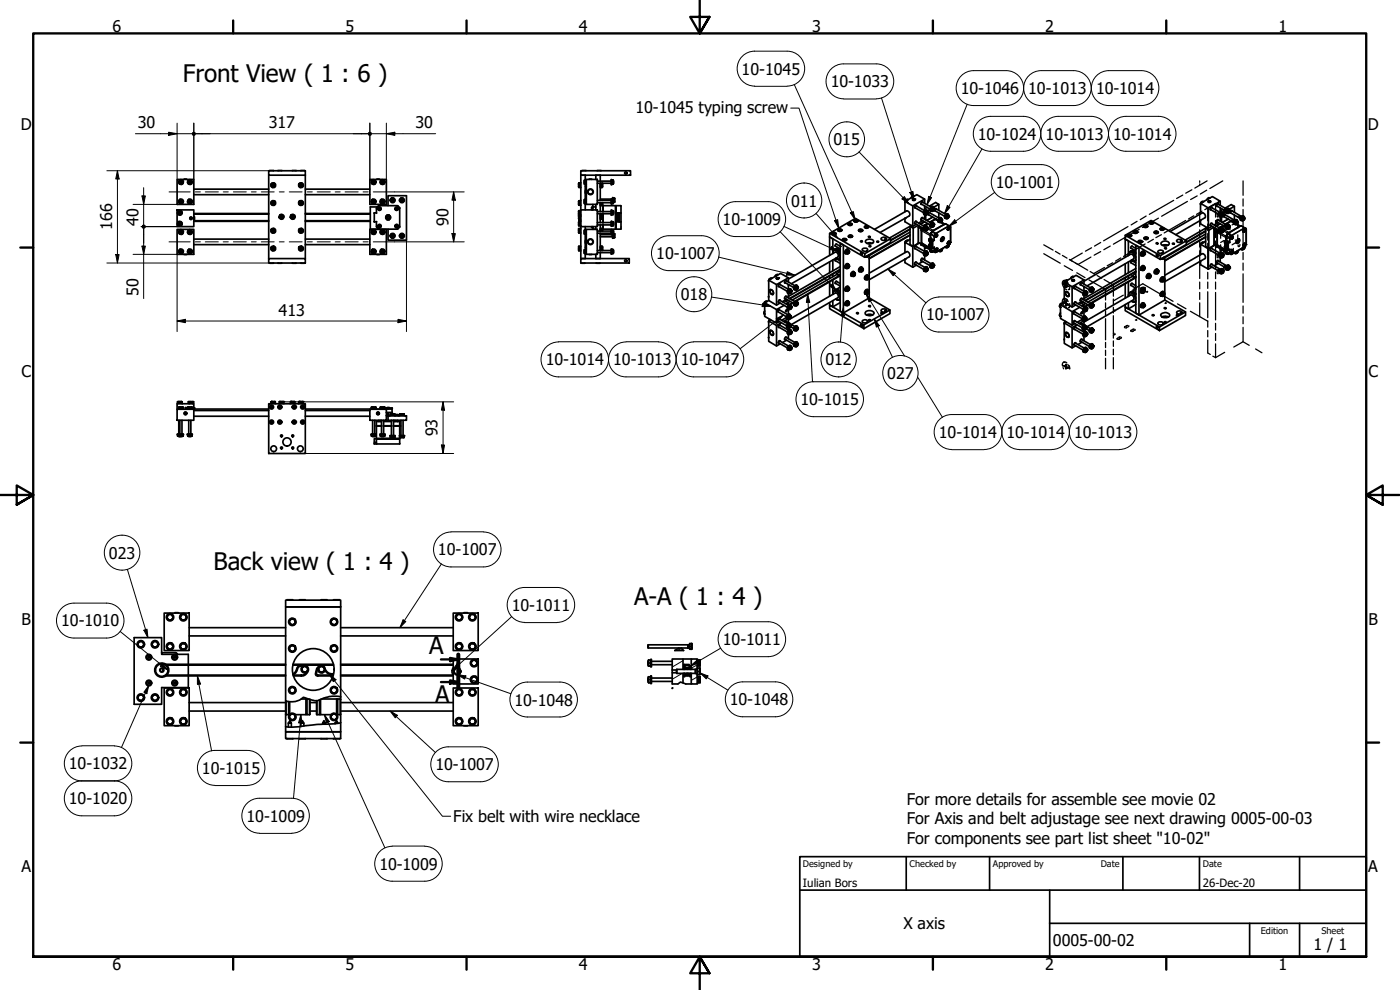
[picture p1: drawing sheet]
<svg xmlns="http://www.w3.org/2000/svg" width="420mm" height="297mm" viewBox="0 0 420 297" stroke-linecap="round" stroke-linejoin="round" font-family="sans-serif">
<defs><g id="words">
<g font-size="7.2">
<text x="54.9" y="24.5">Front View ( 1 : 6 )</text>
<text x="64.1" y="170.9">Back view ( 1 : 4 )</text>
<text x="190.3" y="181.6">A-A ( 1 : 4 )</text>
<text x="128.8" y="196.1">A</text>
<text x="130.6" y="210.9">A</text>
</g>
<g font-size="4.8">
<text x="33.7" y="9.6">6</text>
<text x="103.7" y="9.6">5</text>
<text x="173.7" y="9.6">4</text>
<text x="243.7" y="9.6">3</text>
<text x="313.7" y="9.6">2</text>
<text x="383.7" y="9.6">1</text>
<text x="222.6" y="22.4">10-1045</text>
<text x="249.3" y="26.2">10-1033</text>
<text x="288.4" y="28.2">10-1046</text>
<text x="308.6" y="28.2">10-1013</text>
<text x="328.9" y="28.2">10-1014</text>
<text x="190.7" y="33.8">10-1045 typing screw</text>
<text x="6.2" y="38.9">D</text>
<text x="41.4" y="38.5">30</text>
<text x="80.6" y="38.5">317</text>
<text x="124.7" y="38.5">30</text>
<text x="293.5" y="42">10-1024</text>
<text x="313.8" y="42">10-1013</text>
<text x="334.1" y="42">10-1014</text>
<text x="410.5" y="38.9">D</text>
<text x="250.2" y="43.6">015</text>
<text x="298.9" y="56.4">10-1001</text>
<text x="237.4" y="62">011</text>
<text x="33.7" y="69" transform="rotate(-90 33.7 69)">166</text>
<text x="41.5" y="67.7" transform="rotate(-90 41.5 67.7)">40</text>
<text x="134.6" y="67.7" transform="rotate(-90 134.6 67.7)">90</text>
<text x="216.9" y="67.5">10-1009</text>
<text x="196.9" y="77.7">10-1007</text>
<text x="41.5" y="88.8" transform="rotate(-90 41.5 88.8)">50</text>
<text x="83.6" y="94.7">413</text>
<text x="204.3" y="90.1">018</text>
<text x="277.9" y="96.1">10-1007</text>
<text x="6.4" y="113.1">C</text>
<text x="163.8" y="109.6">10-1014</text>
<text x="184" y="109.6">10-1013</text>
<text x="204.3" y="109.6">10-1047</text>
<text x="247.8" y="109.7">012</text>
<text x="266.3" y="113.7">027</text>
<text x="410.7" y="113.1">C</text>
<text x="240.3" y="121.6">10-1015</text>
<text x="131.3" y="130.9" transform="rotate(-90 131.3 130.9)">93</text>
<text x="281.7" y="131.4">10-1014</text>
<text x="302.1" y="131.4">10-1014</text>
<text x="322.3" y="131.4">10-1013</text>
<text x="32.7" y="167.6">023</text>
<text x="131.4" y="166.6">10-1007</text>
<text x="153.6" y="183.3">10-1011</text>
<text x="6.4" y="187.4">B</text>
<text x="18.4" y="187.9">10-1010</text>
<text x="410.7" y="187.4">B</text>
<text x="216.9" y="193.5">10-1011</text>
<text x="154.4" y="211.7">10-1048</text>
<text x="219.1" y="211.6">10-1048</text>
<text x="20.7" y="230.8">10-1032</text>
<text x="60.6" y="232.2">10-1015</text>
<text x="130.7" y="231.1">10-1007</text>
<text x="20.7" y="241.3">10-1020</text>
<text x="272.2" y="241.5">For more details for assemble see movie 02</text>
<text x="74" y="246.6">10-1009</text>
<text x="136" y="246.7">Fix belt with wire necklace</text>
<text x="272.2" y="247.3">For Axis and belt adjustage see next drawing 0005-00-03</text>
<text x="272.2" y="253.1">For components see part list sheet &quot;10-02&quot;</text>
<text x="6.4" y="261.7">A</text>
<text x="113.9" y="260.9">10-1009</text>
<text x="410.7" y="261.7">A</text>
<text x="271.1" y="278.8">X axis</text>
<text x="316" y="283.8">0005-00-02</text>
<text x="394.2" y="285">1 / 1</text>
<text x="33.7" y="290.9">6</text>
<text x="103.7" y="290.9">5</text>
<text x="173.7" y="290.9">4</text>
<text x="243.7" y="290.9">3</text>
<text x="313.7" y="290.9">2</text>
<text x="383.7" y="290.9">1</text>
</g>
<g font-size="3.4">
<text x="241" y="266">Iulian Bors</text>
<text x="361" y="266">26-Dec-20</text>
</g>
<g font-size="2.7">
<text x="241" y="260.1">Designed by</text>
<text x="273" y="260.1">Checked by</text>
<text x="298" y="260.1">Approved by</text>
<text x="330.3" y="260">Date</text>
<text x="361" y="260">Date</text>
<text x="378.4" y="280.1">Edition</text>
<text x="396.6" y="280.1">Sheet</text>
</g>
</g></defs>
<!-- layer: Hatch (ISO) -->
<g fill="none" stroke="#000" stroke-width=".3">
<path d="M204.1 194.6l-.6 .6M205 198.2l-3.3 1.9M205.9 199.4l.4 .2M209.2 199.5l-1.7 1M201.9 206.4l-.1 .1M204.7 202l-3 1.8M205.2 202.7l.3 .3M205.6 200.5l.1 .1M205.7 202.3l.1 .1M205.9 202.6l.4 .2M206.8 202.3v.1M206.9 200.5v.1"/>
<path d="M207.1 200.1l.2 .3M209.2 203.1l-1.7 1"/>
</g>
<!-- layer: Visible (ISO) -->
<g fill="none" stroke="#000" stroke-width=".51">
<path d="M53.1 53.8h5.1v7.5h-5.1zM54 54.1l.6-.1 .4 .6-.3 .6h-.7l-.3-.5zM54 59.9h.6l.4 .5-.3 .7h-.7l-.3-.6zM55.2 53.8h.9M56.6 54.1l.7-.1 .4 .6-.4 .6h-.7l-.3-.5zM56.6 59.9h.7l.4 .5-.4 .7h-.7l-.3-.6zM58.2 56.8h22.4M58.2 58.4h22.4M80.6 52.6v25M80.9 51.2h1.2M81.5 55.1l.6-.2 .5 .5-.1 .6-.6 .2-.6-.4zM83.4 51.2h1.2"/>
<path d="M87.7 51.2h1.2M89.8 55.1l.7-.2 .4 .5-.1 .6-.6 .2-.5-.4zM90.2 51.2h1.2M91.6 52.6h-11v-1.4h11v26.4M91.6 56.8h19.4M91.6 58.4h19.4M111 53.8h5v7.5h-5zM111.8 54.1l.7-.1 .3 .6-.3 .6h-.7l-.4-.5zM111.8 59.9h.7l.3 .5-.3 .7h-.7l-.4-.6zM113 53.8h.9M114.4 54.1l.7-.1 .4 .6-.3 .6h-.7l-.4-.5zM114.4 59.9h.7l.4 .5-.3 .7h-.7l-.4-.6z"/>
<path d="M117.5 59.5h.7l.3 .6-.3 .5h-.7l-.3-.5zM120.3 59.5h.7l.3 .6-.3 .5h-.7l-.3-.5zM173.7 55v1.2v-.4M173.7 55v.1M173.7 55l.4-.1v.2h-.4M173.7 55h.1M173.7 55.1v.7M174.1 55.8v.4h-.4M174.1 56.1h.1M174.2 55l-.1 .8h-.4M174.3 54.8v1.5M174.3 51.2h14.9v1.4h-14.9z"/>
<path d="M174.7 51.2h1.2M175.4 54.9v.3M175.4 54.3v.4M175.4 54.7v.2M175.4 54.1v.2M175.4 54.1h.4v.6h-.4M175.4 59.9v.3M175.4 59.9h.4v.6h-.4M175.4 54.3v.6M175.6 54.1v-1.5h-1.3v10.4M175.6 55.2v4.7M175.6 55.9h.4"/>
<path d="M175.8 54.7v.5h-.4M175.8 55.2h.1M175.8 60h.1M175.8 54.2h.1M176 56.7l-.3 .7 .3 1M176 53.9v1.5M176 59.7v1.5M176 53.8h3.3v7.5h-3.3zM176 56.6l-.3 .7 .3 1.2M176.8 53.8h.8M178.8 53.8v-1.2h1.3v1.7M179.2 51.2h1.2"/>
<path d="M179.3 54.3h4.1M179.3 55h4.1M180.1 59.7h3.7M180.3 55l-.2 5.1M180.3 55l.1 1.2-.1-.1M180.4 55.1h.3M180.4 55.8h.3M180.4 56.2h.3M180.8 55l-.1 1.2zM183.4 53.9h.2v1.5h-.2zM183.4 59.7h.2v1.5h-.2zM183.6 54.7v.5"/>
<path d="M183.6 54.7h.4M183.6 55.2h.4M183.6 54.1h.4M183.6 59.9h.4M183.8 59.9v-.6l.2 .6M184 59.9v1.2l.1-1.1M184 59.9h-.4v.6M184 59.5h.5v1.1h-.4M184 54.1v1.1v-1.2l-.4 .1v.6M184.1 59.5v.5M184.1 54.3v.7M184.4 59.5v.6"/>
<path d="M272.5 59.9a.69 .69 0 0 0-.9 .5M272.5 59.9l-.3 .2M273.7 59l.2 .1M274 59.7l-.1 .2a.39 .39 0 0 0 .4 .3 .39 .39 0 0 0 .3-.3l-.1-.2a.25 .25 0 0 1-.3 .4 .25 .25 0 0 1-.1-.4h.4M274 59.8l.4-.1v.2zM274.2 59.7v.3M274.3 58.9a.6 .6 0 0 0-.8 .5M274.4 58.9l-.4 .1M274.4 59.7v.2M277.5 59.7v1.3M362.4 59.6l.2 .1M362.7 59.6l.4-.2a.63 .63 0 0 0-.9 .5"/>
<path d="M53.1 63h5.1v5h-5.1zM53.1 68.8h5.1v7.5h-5.1zM53.6 66.6l.7-.1 .4 .6-.3 .6h-.7l-.4-.5zM53.6 63.2h.7l.4 .6-.3 .6h-.7l-.4-.5zM54 69.1h.6l.4 .5-.3 .6h-.7l-.3-.6zM54 74.9h.6l.4 .5-.3 .7h-.7l-.3-.6zM55.2 76.3h.9M56.6 69.1h.7l.4 .5-.4 .6h-.7l-.3-.6zM56.6 74.9h.7l.4 .5-.4 .7h-.7l-.3-.6zM58.2 64.8a1.11 1.11 0 0 1 0 1.4M58.2 71.7h22.4M58.2 73.4h22.4"/>
<path d="M58.2 66.4h22.4M58.2 66.2h22.4M58.2 64.2h22.4M58.2 64.1h22.4M80.6 77.6h11v1.3h-11zM80.9 78.9h1.2M81.3 60.7l.6-.5 .6 .2 .1 .7-.5 .5-.6-.3zM81.5 74.2l.6-.3 .5 .4-.1 .7-.6 .2-.6-.4zM81.5 68.8l.6-.2 .5 .4-.1 .6-.6 .3-.6-.4zM83.4 78.9h1.2M84 64.6l.6-.2 .6 .5-.2 .6-.7 .2-.5-.4zM87.3 64.6l.7-.2 .5 .5-.2 .6-.7 .2-.4-.4z"/>
<path d="M87.7 78.9h1.2M89.8 74.1l.6-.2 .5 .4-.1 .7-.6 .2-.5-.4zM89.8 68.8l.6-.2 .5 .4-.1 .6-.6 .3-.5-.4zM89.8 60.4l.6-.2 .5 .5-.1 .6-.6 .3-.5-.5zM90.2 78.9h1.2M91.6 71.7h19.4M91.6 73.4h19.4M91.6 66.4h19.5M91.6 66.2h19.5M91.6 64.2h19.5M91.6 64.1h19.5M111 68.8h5v7.5h-5z"/>
<path d="M111.8 69.1h.7l.3 .5-.3 .6h-.7l-.4-.6zM111.8 74.9h.7l.3 .5-.3 .7h-.7l-.4-.6zM112.3 66.5l.1 .1M112.4 63.9l-.1 .1M112.4 63.9l-.1 2.6h.7M112.4 63.9h.6M113 66.5v1.4M113 63.9v.1M113 68l.8 .8M113 76.3h.9M113 66.5h.1M113.3 62.1h-2.2v6.7h8.1l.8-.8"/>
<path d="M113.8 62.6v.1M113.8 62.7l.1 .2v-.2M113.8 67.8l-.1 .2 .2-.1M113.8 67.9h.1M113.8 62.7h.1M113.8 62.5v.1M113.8 67.8v.1M113.8 67.8h.1M113.8 62.6h.1M113.9 62.6l-.3 .1h.2M113.9 62.7h.1M113.9 62.5l.1-.1v.2"/>
<path d="M113.9 62.5v.1M113.9 67.7l-.2-.1 .1 .2M113.9 67.7l-.1 .1M113.9 67.7l.2-.1-.1 .2M113.9 67.9h.1M113.9 67.7h.1M113.9 62.5l-.1 .1M113.9 62.5h-.1M113.9 67.7l.1 .1M113.9 62.6h.1M114 62.7h-.1M114 67.8h.1"/>
<path d="M114 67.9h-.1M114 62.6l.2 .1h-.3M114 62.6v.1M114 67.8l.1 .1h-.2M114 67.8l-.1 .1M114.4 69.1h.7l.4 .5-.3 .6h-.7l-.4-.6zM114.4 74.9h.7l.4 .5-.3 .7h-.7l-.4-.6zM115.8 65h.1M115.8 64.9h.1M115.8 65.4v.1M115.9 65.6h-.1M116.1 64.5v.1"/>
<path d="M116.1 65.8v.1M116.3 64.5v.1M116.3 65.9v.1M116.5 61.7v-3h5.5v13.4h-5.5v-3.3M116.7 64.6h.1M116.8 65.8l-.1 .1M117 65.6h.1M117.1 65.4l.1 .1M117.1 64.9h-.1M117.2 65h-.1M117.5 70.2h.7l.3 .5-.3 .6h-.7l-.3-.6zM118.9 67.9h.2"/>
<path d="M118.9 62.7h.1M118.9 67.9h.1M118.9 67.8v.1M118.9 62.6v.1M119 67.9h.1M119 62.6h-.1M119 67.8h-.1M119 62.5v.1M119 67.7l-.1-.1v.2M119 67.7l-.1 .1M119 62.5l-.2 .1 .2 .1-.1 .2 .2-.2M119 62.6l-.1 .1"/>
<path d="M119 62.7h.1M119 62.5l.2-.1zM119 67.7v.1M119 62.5l.1 .1M119 62.5h.1M119 67.7h.1M119 67.7l.1 .1M119.1 67.9h-.1M119.1 67.7l.2-.1-.2 .2M119.1 67.7h.1M119.1 67.9h.1M119.1 62.7h.1"/>
<path d="M119.1 67.8h.1M119.1 62.6h.1M119.1 62.6v.1M119.1 67.8v.1M119.1 67.8l.2 .2-.2-.1M119.1 62.6l.2 .1h-.2M120 62.5v5.4M120 62.5l-.8-.8h-5.5l-.7 .7v1.5M120.3 70.2h.7l.3 .5-.3 .6h-.7l-.3-.6zM173.7 67.4v.3M173.7 66.9v.3M173.7 64.1v.3"/>
<path d="M173.7 63.5v.3M173.7 74l.4-.1v.3h-.4zM173.7 68.6h.4v.2zM173.7 64.4l.4 .2zM173.7 63.5v.6M173.7 64.4v1.2M173.7 66.9v.5M173.7 61.5h.1M173.7 65.8v.4M173.7 65.1v.4M173.7 65.5v.3M173.7 64.8v.3"/>
<path d="M173.7 67.2v.2M173.7 66.5v.4M173.7 66.5h.4v.7h-.4M173.7 63.8v.3M173.7 63.2v.3M173.7 63.2h.4v.6h-.4M173.7 74.2v.6M173.7 74v1.2v-.4M173.7 68.8v.7M173.7 68.6v1.3v-.4M173.7 60.2v1.3M173.7 60.2h.4v1.4l-.4-.1"/>
<path d="M173.7 64.6v.5M173.7 61.3h.4M173.7 65.1v.7M173.7 64.8h.5M173.7 60.7h.4M173.7 65.3v.3M174.1 67.2v.5h-.4M174.1 63.8v.6h-.4M174.1 74.2v.6h-.4M174.1 74.8v.4h-.4M174.1 69.5v.4h-.4M174.1 66.7h.1"/>
<path d="M174.1 67.6h.1M174.1 63.3h.1M174.1 64.3h.1M174.1 74.1h.1M174.1 75h.1M174.1 69.7h.1M174.1 60.4h.1M174.1 61.4h.1M174.1 64.8v-.2l.1 .2M174.2 64.8v.7h-.5M174.2 65.5v.7h-.5M174.2 68.8l-.1 .7h-.4"/>
<path d="M174.2 64.9h.1M174.2 66h.1M174.3 66.4v1.5M174.3 63v1.6M174.3 63h5v5h-5zM174.3 77.6h14.5v1.3h-14.5zM174.3 73.8v1.5M174.3 68.5v1.5M174.3 60.1v1.5M174.3 68v9.6h1.3v-1.5M174.4 78.9h1.2M175.4 60.8v.3"/>
<path d="M175.4 60.2v.3M175.4 60.5v.3M175.4 70v.2M175.4 69.3v.3M175.4 69.6v.4M175.4 69.1v.2M175.4 75.7v.4M175.4 75.2v.3M175.4 75.5v.2M175.4 74.9v.3M175.4 74.9h.4M175.4 60.2v.6"/>
<path d="M175.4 69.3v.7M175.4 75.2v.5M175.4 69.1h.4M175.6 61.1v1.9M175.6 68v1.1M175.6 70.2v4.7M175.6 74.2h.4M175.6 68.9h.2M175.6 61.2h.2M175.8 60.5v.6h-.4M175.8 69.1v.5h-.4M175.8 69.6v.6h-.4"/>
<path d="M175.8 74.9v.6h-.4M175.8 75.5v.6h-.4M175.8 70.2h.1M175.8 60.9h.1M175.8 76h.1M176 71.7l-.3 .7 .3 1M176 68.9v1.5M176 74.7v1.5M176 68.8h3.3v7.5h-3.3zM176 71.6l-.3 .7 .3 1.2M176.8 76.3h.8M177.5 68.2h.4"/>
<path d="M177.5 62.2v.8M177.5 68v.2M177.9 62.2h-.4M177.9 62.1v.9zM177.9 61.3v.8h.9M177.9 68.4v-.4v.8h.9M177.9 68.8h.1M178.8 61.3v1.7M178.8 68v.8M178.9 78.9h1.2M179.3 60.1h4.1M179.3 60.8h4.1"/>
<path d="M179.3 69.3h4.1M179.3 70h4.1M179.3 75.2h4.1M179.3 75.8h4.1M179.3 66.8h4.1M179.3 67.5h4.1M179.3 63.5h4.1M179.3 64.1h4.1M180.1 70l.2 5.2M180.1 67.5l.2 1.8M180.1 64.3l.2 1.5zM180.1 61.7h4.6"/>
<path d="M180.1 70.4h3.3M180.1 71h3.7M180.1 75.8v1.8h-1.3v-1.3M180.1 64.1v2.7M180.3 60.8l-.2 2.7M180.3 75v-1l.4-.1v1.3M180.3 61.4v.1M180.3 69.3l.1-.7h.4l-.1 .7M180.3 60.8l.1 .8 .4-.1-.1-.7M180.3 74v.1M180.3 68.6v.2M180.3 64.4v.2"/>
<path d="M180.4 64.4v1.3l-.1-.1M180.4 64.4h.4l-.1 .9M180.4 68.8h.3M180.4 61.3h.3M180.4 65.7h.3M180.4 64.6h.3M180.4 74.2h.3M180.4 74.8h.3M180.4 65.3h.3M180.7 74l.1 1.2M180.7 68.6l.1 .2M180.8 64.4l-.1 1.3v-.4"/>
<path d="M180.8 68.8h.1M180.8 60.8l-.1 .7M180.8 68.8v.5M180.9 67.5v1.3l.1-1.3v1.3h3.7M180.9 63.5v-1.8l.1 1.8M180.9 64.1v2.7M181 61.8v1.7M181 63v.5M181 64.1v2.7M183.4 68.9h.2v1.5h-.2zM183.4 74.7h.2v1.5h-.2zM183.4 66.4h.2v1.5h-.2z"/>
<path d="M183.4 63h.2v1.6h-.2zM183.6 70.4h.2M183.6 70.2h.4v1.3l-.2-1.3M183.6 60.5v.6M183.6 69.1v.5M183.6 69.6v.6M183.6 69.1h.4h-.4M183.6 75.5v.6M183.6 67.2v.5M183.6 63.2v.7M183.6 63.9v.5M183.6 63.2h.4h-.4"/>
<path d="M183.6 63.9h.4M183.6 60.5h.4M183.6 61.1h.4M183.6 69.6h.4M183.6 75.5h.4M183.6 76.1h.4M183.6 74.9h.4M183.6 67.2h.4M183.6 67.7h.4M183.6 66.6h.4M183.6 64.4h.4M184 69.1v1.1"/>
<path d="M184 63.2v1.2v-1.2M184 74.9v1.2v-1.2h-.4v.6M184 70.2l.1 1.1M184 66.5v1.2v-1.2h-.4v.7M184 69.1l.1 1.1M184.1 60.1v.7M184.1 69.3v.7M184.1 75.2v.6M184.1 66.8v.7M184.1 63.5v.6M184.1 70.2h-.1M184.1 70.2h.4v1.1l-.5-.1"/>
<path d="M184.1 60.1h.3M184.1 70.7h.3M184.4 60.1v.5M184.4 70.7v.6M184.4 70.2v.5M184.8 66.5v2.3zM184.8 61.8v6.9M184.8 64.6v1.9M184.8 64v.6h.2v-.5h.5v2.3h-.5v-.5h-.2M184.8 63v1M184.8 66.5v.9M184.8 66.5l.1 .1"/>
<path d="M184.8 61.7v2.2zM184.8 61.7l1.6 .1v6.8l-1.6 .2M184.8 66.5h1.1M185 65.1h.1M185 65.4l.2 .1M185 65.7l.1 .1M185.1 64.3v.1M185.1 64.7v.1M185.1 65h-.1M185.1 65.6l-.1 .1M185.1 66v.1M185.1 65l.1 .1"/>
<path d="M185.1 64.4h.1M185.1 64.8h.1M185.1 64.7h.1M185.1 65h.1M185.1 65.8h.1M185.1 66.1h.1M185.1 66h.1M185.1 64.3h.1M185.1 65.3l.1 .1M185.1 65.6l.1 .1M185.1 66l.1 .1M185.2 65.3l-.2 .1"/>
<path d="M185.2 64.4h-.1M185.2 65.7l-.1 .1M185.2 64.4h.1M185.2 64.7v.1M185.2 65v.1M185.2 65.7v.1M185.2 66v.1M185.2 64.7l-.1 .1M185.2 65.1h-.1M185.2 65.4l-.1 .1M185.2 66.1h-.1M185.3 64.1v2.3"/>
<path d="M185.8 63.9v2.7M185.9 63.9l-1.1 .1M186.4 64l-.5-.1v2.6h.4M186.4 66.5l-.1 .1M249 71.1v-1.1l7.7-4.5 10.6 6.1v1.1l-7.8 4.5M249 71.1l10.5 6.1v-1.1l7.8-4.5M249 71.1l.9 .6v4.4M249 71.1v5.5M249 78.5v3.3M249 70l10.5 6.1M249.7 70a.63 .63 0 0 0 .6 .5 .63 .63 0 0 0 .6-.5M249.7 69.8a.56 .56 0 0 1 .7-.2 .56 .56 0 0 1 .4 .7 .6 .6 0 0 1-.7 .1 .6 .6 0 0 1-.4-.6z"/>
<path d="M249.9 70h.2h-.2M249.9 78v3.3M249.9 69.9l.2 .1M250 76a.74 .74 0 0 1 .4-1 .74 .74 0 0 1 .9 .4 1.84 1.84 0 0 1 .5 2.2l-.3 .2-.7-.3M250 75.8a.73 .73 0 0 1 .4-.9 .73 .73 0 0 1 .9 .3l.9 1.4M250.1 70h.1M250.1 69.8l.1 .2M250.1 70l-.2 .2 .3-.1M250.1 69.9v.1M250.1 70.2h.1M250.2 70h.1M250.2 70.1h.1"/>
<path d="M250.3 69.8v.2M250.3 70v.1M250.3 70h.1M250.3 70.1h.1M250.3 75a1.15 1.15 0 0 1 1.9 .6M250.3 70.1v.1M250.4 70l.2 .2-.3-.1M250.4 70h.2M250.4 70v.2M250.4 69.9l-.1 .1M250.4 70h.1M250.4 69.9v.1"/>
<path d="M250.6 69.9l-.2 .1M250.6 78.2l1.6 .8M250.6 73.8l1.6 .9M250.8 78.3l-.2-.2 .3-.5 1.3 .7M250.8 74.7h.7l.7 .5M251 73.2l1.2 .7M251 74.7l.6 .1 .6 .6M251 77.6l.1 .1M251.1 73.3a.35 .35 0 0 0-.4 .1 .35 .35 0 0 0 .1 .5M251.5 69a.63 .63 0 0 0 .6 .5 .63 .63 0 0 0 .6-.5M251.5 74.3l-.7 .4M251.5 68.8a.65 .65 0 0 1 1.1 .3 .58 .58 0 0 1-.7 .3 .58 .58 0 0 1-.4-.6z"/>
<path d="M251.7 69h.2h-.2M251.7 68.9h.2M251.8 68.9h.1M251.9 68.9v.2M251.9 68.9h.3M251.9 69.1h.1M252 68.8v.3M252 69.1v.1M252 69.1h.1M252.2 77.4l-.4 .4-.7-.2M252.2 69l.1 .1h-.6h.2M252.2 69h.2"/>
<path d="M252.2 80l-15.6 8.9M252.2 77.6l-.3 .1M252.2 69v.1M252.2 68.9v.1M252.3 68.9h-.1M252.9 71.9a.63 .63 0 0 0 .6 .4 .63 .63 0 0 0 .6-.4M252.9 71.7a.81 .81 0 0 1 1.2 .2 .59 .59 0 0 1-.7 .4 .59 .59 0 0 1-.5-.6zM253.1 71.9h.2h-.2M253.1 71.7l.2 .1M253.1 72h.1M253.2 72l.1 .1M253.2 71.7l.2 .1"/>
<path d="M253.2 71.8h.1M253.3 71.8l-.2 .2M253.3 71.7v.1M253.4 72h.1M253.4 71.7l.1 .1M253.4 71.9v.1M253.4 71.8h.1M253.4 71.9h.1M253.4 71.9l-.2 .2M253.4 71.8v.2M253.5 71.8h.1M253.5 71.9h.1"/>
<path d="M253.5 71.9l-.1 .2M253.6 71.8h.1M253.6 71.9v.1M253.6 71.9l.1 .1-.1-.1M253.6 71.8v.1M253.6 71.9h.2M253.7 71.7l-.1 .1M253.8 79.9l.2 .2M253.9 75.4l.2 .1M254.1 79.4l.3 .1M254.3 75.6l.3-.4a.44 .44 0 0 1 .2 .6 .44 .44 0 0 1-.6 .2zM254.3 74.9l.3 .1"/>
<path d="M254.4 79.5a.43 .43 0 0 1 .6 .2 .43 .43 0 0 1-.2 .5l-.1 .2a.38 .38 0 0 1-.5 .1 .38 .38 0 0 1-.2-.4zM254.4 79.9l.3-.1-.2 .4zM254.4 79.7l.3-.1a.41 .41 0 0 1 .1 .6 .41 .41 0 0 1-.6 0zM254.5 79.8l.2-.1a.32 .32 0 0 1 0 .5 .32 .32 0 0 1-.4 0zM254.5 79.2a.8 .8 0 0 0-.8 .4 .8 .8 0 0 0 .1 .9M254.5 74.8a.8 .8 0 0 0-.8 .4 .8 .8 0 0 0 .1 .9M254.5 67.2a.63 .63 0 0 0 .6 .5 .63 .63 0 0 0 .6-.5M254.6 75a.58 .58 0 0 1 .2 .8 .58 .58 0 0 1-.8 .3l.1-.6zM254.6 67a.56 .56 0 0 1 .7-.2 .56 .56 0 0 1 .3 .7 .6 .6 0 0 1-.7 .1 .6 .6 0 0 1-.3-.6zM254.6 79.4a.69 .69 0 0 0-.8 .2 .69 .69 0 0 0 .1 .9h.1M254.6 70.9a.67 .67 0 0 0 .6 .3 .67 .67 0 0 0 .6-.3M254.7 75.1a.59 .59 0 0 0-.8 .2 .59 .59 0 0 0 .1 .8"/>
<path d="M254.7 75.1l-.1-.2a.79 .79 0 0 0-.8 .3 .79 .79 0 0 0 0 .9h.3M254.7 70.7a.56 .56 0 0 1 .7-.3 .56 .56 0 0 1 .3 .7 .6 .6 0 0 1-.6 .1 .6 .6 0 0 1-.4-.5zM254.7 75.1l.2 .1M254.8 67.2h.2h-.2M254.8 67.1l.2 .1M254.8 67.4h.1M254.8 79.4a.67 .67 0 0 0-.9 .3 .67 .67 0 0 0 .2 .9M254.8 67.4h.2M254.9 70.9h.2h-.2M254.9 67l.2 .2M254.9 67.2h.1M254.9 70.7l.2 .1"/>
<path d="M255 67.2h.1M255 67.2v.1M255 67.1v.1M255 67.3l-.2 .1M255 67.3v.1M255 67.2v.2M255 70.8h.1M255 70.7l.1 .1M255 67.4h-.1M255.1 70.8l-.2 .2 .2-.1M255.1 70.7v.1M255.1 71h.1"/>
<path d="M255.1 67v.2M255.1 67.2v.1M255.1 67.2h.1M255.1 67.3h.1M255.1 67.3l-.1 .1M255.1 70.8h.1M255.1 70.9h.1M255.1 67.3l.1 .1M255.1 67.3v.1M255.2 70.7l.1 .1M255.2 70.8v.1M255.2 70.8h.1"/>
<path d="M255.2 70.9h.1M255.2 67.2v.2M255.3 67.2l.1 .2h-.2M255.3 67.2h.1M255.3 67.1v.1M255.3 70.9l-.1 .1M255.3 67.2h.2M255.3 67l-.1 .2M255.3 67v.1M255.3 70.9l.2 .1-.2-.1M255.3 70.9h.3M255.3 70.9v.1"/>
<path d="M255.4 70.8l-.1 .1M255.4 70.7v.1M255.4 70.7l-.1 .1M255.4 67.1l-.1 .1M255.5 70.7l-.1 .1M256.3 66.3a.67 .67 0 0 0 .6 .4 .67 .67 0 0 0 .6-.4M256.3 66.2v.1M256.3 66a.56 .56 0 0 1 .7-.2 .56 .56 0 0 1 .4 .7 .6 .6 0 0 1-.7 .1 .6 .6 0 0 1-.4-.6zM256.5 66.2h.2h-.2M256.5 66.1l.2 .1M256.7 66l.1 .2M256.7 66.2h.1"/>
<path d="M256.7 66.2v.1M256.7 66.1v.1M256.7 66.3h.1M256.7 66.3h-.2h.3M256.8 66.2h.1M256.8 66.3h.1M256.9 66v.2M256.9 66.2v.1M256.9 66.2h.1M256.9 66.3h.1M256.9 66.3v.1M257 66.2l.2 .1h-.3"/>
<path d="M257 66.2h.2M257 66.2v.1M257 66.2h.1M257.2 66.1l-.2 .1M257.5 66.2v.1M257.7 69.1a.67 .67 0 0 0 .6 .4 .67 .67 0 0 0 .6-.4M257.7 69.1h.1M257.7 68.9a.56 .56 0 0 1 .7-.2 .56 .56 0 0 1 .4 .6 .6 .6 0 0 1-.7 .1 .6 .6 0 0 1-.4-.5zM257.9 69.1h.2h-.2M258 68.9l.1 .1M258.1 69h.1M258.1 69v.1"/>
<path d="M258.1 69h.2M258.1 69.1h.2M258.1 69.1h.1M258.2 69.2h.1M258.3 68.9v.1M258.3 69v.1M258.3 69h.1M258.3 69.1h.1M258.3 75.9l.2-.1 .3 .5-.3 .1zM258.3 72.4l.5-.1a.26 .26 0 0 1-.3 .3 .26 .26 0 0 1-.2-.2zM258.3 69.1v.2M258.4 69.1h.1"/>
<path d="M258.4 69v.1M258.4 69.1h.2M258.4 69h.1M258.4 69.1v.1M258.6 68.9l-.2 .1M258.8 74.7h.1a.77 .77 0 0 1 .9-.3 .77 .77 0 0 1 .5 .8 .86 .86 0 0 1-1.5-.5zM258.9 69.1h.1M259.5 68.1a.63 .63 0 0 0 .6 .4 .63 .63 0 0 0 .6-.4M259.5 67.9a.81 .81 0 0 1 1.2 .2 .59 .59 0 0 1-.7 .3 .59 .59 0 0 1-.5-.5zM259.7 77.1h.3M259.7 68.1h.2h-.2M259.7 67.9l.2 .1"/>
<path d="M259.7 68.2h.1M259.8 68.2h.1M259.8 67.9l.2 .1M259.8 68h.1M259.9 68l-.2 .2M259.9 67.9v.1M259.9 68.2h.1M259.9 72.1a1.47 1.47 0 0 1 2.3 .5 1.42 1.42 0 0 1-2.5-.2zM260 67.9l.1 .1M260 68v.1M260 68h.1M260 68.1h.1"/>
<path d="M260 68.1l-.2 .1M260.1 68h.1M260.1 68.1h.1M260.1 68.1l-.1 .1M260.2 73l.7-.2 .9 .2M260.2 68.1v.1M260.2 68.1l.1 .1-.1-.1M260.2 68v.1M260.2 67.9v.1M260.2 68.1h.2M260.2 67.9h.1M260.3 67.9l-.1 .1"/>
<path d="M260.6 76.6l-.2 .3-.2-.1M260.7 76.6l-.3 .3-.2-.1M260.8 76.5a.41 .41 0 0 1-.2 .5 .41 .41 0 0 1-.5-.1M260.8 76.4a.54 .54 0 0 1-.3 .6 .54 .54 0 0 1-.6-.1l-.1 .1M260.8 73.8h.5a.26 .26 0 0 1-.2 .3 .26 .26 0 0 1-.3-.3zM260.9 72.8v.4M260.9 76.4v13M262.4 68.8l9.6-5.5a.96 .96 0 0 1 .9 .5 .96 .96 0 0 1 0 1l-8.8 5M264.5 71.5a.92 .92 0 0 1 1.6 .3 .87 .87 0 0 1-.9 .4 .87 .87 0 0 1-.7-.7zM266 71.9l-.3-.3v.5M271.5 60.7h.1M271.5 72.9h.1"/>
<path d="M271.6 72.8v.2M271.6 60.5v.3M271.6 77.7v1.1l2.3 1.4 1.1-.6M271.6 65.5v1l2.3 1.4 1.1-.6M271.6 60.4l3.5-2 2.4 1.3-3.6 2.1zM271.6 60.4v3.1M271.8 60.1l.2 .1M271.8 72.3l.2 .1M272.5 72.2a.69 .69 0 0 0-.9 .5v3.1M272.5 72.2l-.3 .2M273.1 67.9v5.5l1 .5 1.7-1M273.1 71.8l-1.5 .9 2.3 1.3 1.9-1.1"/>
<path d="M273.1 70.6l-12.2 7M273.1 70.5l-12.2 7M273.1 69.6l-12.2 7.1M273.1 68.8l-5.8 3.4M273.1 68.7l-5.8 3.4M273.5 67.7l-6.5 3.7M273.6 67.7l-.5 .2 1 .5M273.9 61.8v6.1M273.9 74v6.2M274.1 68.4v5.5M274.4 74.5l2.8 1.6M274.4 79.2l2.8 1.6"/>
<path d="M274.4 62.2l2.8 1.6M274.4 67l2.8 1.6M274.8 73.9l2.7 1.5v-1.4M274.8 78.7l2.7 1.5M274.8 61.6l2.7 1.6M274.8 66.4l2.7 1.6M275.1 78.8v-.1a.39 .39 0 0 0-.6 .2 .39 .39 0 0 0 .3 .5M275.1 74a.39 .39 0 0 0-.6 .1 .39 .39 0 0 0 .3 .6M275.1 66.6v-.1a.39 .39 0 0 0-.6 .1 .39 .39 0 0 0 .3 .6M275.1 61.8v-.1a.39 .39 0 0 0-.6 .2 .39 .39 0 0 0 .3 .5M275.6 67.6l-1.5 .8M275.8 67.7l-.2 .5v4.5l1 .6"/>
<path d="M276.4 73.2v.4l.3-.1M276.4 73.4l2.7 1.5M276.4 78.2l2.7 1.5M276.4 61.1l2.7 1.6M276.4 65.9l2.7 1.6M276.5 72.8l.4 .5 2.4 1.4M276.5 69.1v3.7M276.6 73.3h.1M276.5 69.1v-.3v4.4v-.4M276.6 73.3l.5 .2zM276.7 77.5l2.7 1.6M276.7 60.6l2.7 1.5"/>
<path d="M276.7 65.3l2.7 1.6M276.7 68.2l-.2 .6 .3-.5M276.9 68.4l-.4 .7M276.9 68.4l-.4 .8M276.9 78.5l-1.2 .7M276.9 66.2l-1.2 .7M277 77.7v-.1a.45 .45 0 0 0-.6 .2 .45 .45 0 0 0 .1 .5h.2M277 65.5v-.1a.39 .39 0 0 0-.6 .2 .39 .39 0 0 0 .3 .5M277 60.7v-.1a.41 .41 0 0 0-.6 .2 .41 .41 0 0 0 .1 .5h.2M277.2 73.5h-.1M277.4 76.3l.2 .1M277.4 64.1l.2 .1"/>
<path d="M277.4 68.8l.2 .1M277.4 67.6l-.2 .2 .3-.2M277.4 67.6h.1M277.4 67.6l-.2 .2M277.4 66.5l-1.2 .7 1.3-.7M277.5 61.8v1.4M277.5 64.4v1.4M277.5 76.7v1.3M277.6 75.7l.2 .2M277.6 63.5l.2 .1M277.6 68.2l.2 .2M277.7 76.6l-.2 .1a.78 .78 0 0 1-.1-.9 .78 .78 0 0 1 .9-.4v.2a.64 .64 0 0 0-.8 .3 .64 .64 0 0 0 .4 .9"/>
<path d="M277.7 69.2a.68 .68 0 0 1-.5-.7 .68 .68 0 0 1 .7-.6l.4 .2a.67 .67 0 0 0-.9 .4 .67 .67 0 0 0 .5 .8M277.8 75.9l.4-.3a.54 .54 0 0 1 .2 .8 .54 .54 0 0 1-.7 .2zM277.8 63.6l.4-.2a.42 .42 0 0 1 .4 .4 .42 .42 0 0 1-.3 .4v.1a.35 .35 0 0 1-.6 0 .35 .35 0 0 1 .1-.5zM277.8 68.4l.4-.2a.42 .42 0 0 1 .4 .3 .42 .42 0 0 1-.3 .5v.1a.35 .35 0 0 1-.6 0 .35 .35 0 0 1 .1-.5zM277.8 74.2v.3l-.3-.2M277.8 64.5v1.5M278 74.3l-.2 .2M278.1 75.9l.2-.2a.43 .43 0 0 1 .1 .6 .43 .43 0 0 1-.6 .1zM278.1 63.6l.2-.1a.49 .49 0 0 1 .1 .6 .49 .49 0 0 1-.6 .2zM278.1 68.4l.2-.2a.49 .49 0 0 1 .1 .7 .49 .49 0 0 1-.6 .2zM278.2 75.4a.76 .76 0 0 0-.9 .3 .76 .76 0 0 0 .1 .9M278.2 63.1a.76 .76 0 0 0-.9 .3 .76 .76 0 0 0 .1 1"/>
<path d="M278.2 67.9a.76 .76 0 0 0-.9 .3 .76 .76 0 0 0 .1 .9M278.3 62.2l-.8 .5M278.3 63.3a.67 .67 0 0 0-.9 .4 .67 .67 0 0 0 .5 .9M278.3 63.3a.72 .72 0 0 0-.9 0 .72 .72 0 0 0-.2 .9l.5 .2M278.4 76.1l-.1-.2a.32 .32 0 0 0-.3 .2 .32 .32 0 0 0 .1 .4l.1-.1M278.4 63.9l-.1-.2a.32 .32 0 0 0-.3 .2 .32 .32 0 0 0 .1 .3h.1M278.4 68.6l-.1-.2a.32 .32 0 0 0-.3 .2 .32 .32 0 0 0 .1 .4l.1-.1M278.4 67l-1.3 .7M278.4 67.1l-.9 .5M278.5 64.3l3 1.8M278.8 73.4v.6l.8 .3M278.8 71.7l.7 .5"/>
<path d="M278.8 71.7l.1 .7v-.5l.4 .3v1.9l-.4-.3-.1-.4 .5-.3M278.8 63.7l3 1.8M278.9 72.4l.4-.2v.2M279 61.8l1.8-1 .9 .5-1.5 .9a.65 .65 0 0 0-.8 0 .65 .65 0 0 0-.3 .7l.2 .4h.2M279 72l.1 .1M279 62.9l-.7 .4M279 73.6h.1M279 73.4h.1M279 73v.1M279 72.8h.1M279 72.5v.1M279 72.2h.1"/>
<path d="M279 73.5v.1M279 73.3h.1M279 73h.1M279 72.7h.1M279 72.4v.1M279.1 63.9a.36 .36 0 0 0-.5 .1 .36 .36 0 0 0 .2 .5M279.1 73.3l-.2 .2M279.1 72.5v.1M279.1 73.6h.1M279.1 73.4h.1M279.1 73.1h.1M279.1 72.8h.1"/>
<path d="M279.1 72.6h.1M279.1 72.3h.1M279.2 74.6l-.2 .6 .3 .4M279.2 74.2l.1 .4M279.2 72.2v.2M279.2 72.5v.1M279.2 72.8v.1M279.2 73v.1M279.2 72.1l-.1 .2M279.3 74.7l-.2 .6 .4 .3M279.3 74.2v.7M279.3 70.3v1.2l.7 .4"/>
<path d="M279.3 70.4l-.1 1.1M279.3 73.5l-.3 .2 .3-.1M279.3 75.2l.2 .2M279.3 80l.2 .1M279.3 63l.2 .1M279.3 67.7l.2 .2M279.3 72.5v.1M279.3 72.8v.1M279.3 73v.1M279.3 73.1l-.2 .3M279.3 71.5l-.5 .2M279.3 74.9v.3l.2 .4"/>
<path d="M279.3 70.1l.4-.5-.4 .5M279.3 70.1v.2M279.3 73.5l-.2 .1M279.3 73.6l-.4 .2M279.3 72.3l-.2 .1M279.3 72.4l-.2 .2M279.3 72.6l-.2 .2M279.3 72.7l-.2 .1M279.3 72.9l-.2 .2 .2-.1M279.3 73.3l-.2 .1M279.3 73.4l-.2 .2M279.5 79.4l.2 .2"/>
<path d="M279.5 62.4l.2 .1M279.5 67.2l.2 .1M279.5 75.6l.3 .1M279.5 63.3l.3 .1M279.5 68.1l.3 .1M279.5 72.2v2.1M279.6 74.3l.3 .2M279.7 75.1a.34 .34 0 0 0 0 .5 .34 .34 0 0 0 .5-.2M279.7 75.2l.1 .4 .4-.2M279.7 79.6l.4-.3a.47 .47 0 0 1 .4 .4 .47 .47 0 0 1-.3 .5 .38 .38 0 0 1-.6 .1 .38 .38 0 0 1 .1-.6zM279.7 62.5h.1a.35 .35 0 0 1 .6-.1 .35 .35 0 0 1-.1 .6 .39 .39 0 0 1-.6 .4 .39 .39 0 0 1 0-.7zM279.7 67.3l.1-.1a.35 .35 0 0 1 .6 0 .35 .35 0 0 1-.1 .5 .39 .39 0 0 1-.6 .4 .39 .39 0 0 1 0-.7z"/>
<path d="M279.8 79.7l.4-.3a.43 .43 0 0 1 .1 .6 .43 .43 0 0 1-.6 .1zM279.8 67.4l.4-.2a.43 .43 0 0 1 .1 .6 .43 .43 0 0 1-.6 .1zM279.8 69.4l-.1 .2 4.1-2.5 1.4 .8 .1 4.7-.4 .8-4.1 2.3-1.5-.8M279.8 75.2v.2h.3l-.2-.1M279.9 65.1l-1.8 1.1M280 79.1a.71 .71 0 0 0-.6 .5 .71 .71 0 0 0 .1 .7M280 62.5l.2-.1a.43 .43 0 0 1 .1 .6 .43 .43 0 0 1-.6 .1zM280 67.5h.3l-.3 .4zM280 79.1l.2 .1M280 79a.78 .78 0 0 0-.8 .4 .78 .78 0 0 0 .1 .9M280 62a.78 .78 0 0 0-.8 .4 .78 .78 0 0 0 .1 .9M280 66.8a.78 .78 0 0 0-.8 .3 .78 .78 0 0 0 .1 1"/>
<path d="M280 71.9l-.5 .3M280 71.9l.4 .2M280.2 79.2v-.1a.76 .76 0 0 0-.9 .3 .76 .76 0 0 0 .1 1l.1-.1M280.2 67a.65 .65 0 0 0-.8 0 .65 .65 0 0 0-.3 .7l.2 .4h.2M280.2 62.2a.66 .66 0 0 0-.8 .3 .66 .66 0 0 0 .1 .8M280.2 67a.66 .66 0 0 0-.8 .2 .66 .66 0 0 0 .1 .9M280.3 79.8l-.1-.2a.32 .32 0 0 0-.3 .2 .32 .32 0 0 0 .1 .4l.1-.1M280.3 62.8v-.1a.3 .3 0 0 0-.4 .1 .3 .3 0 0 0 .1 .4l.1-.1M280.3 67.5v-.1a.3 .3 0 0 0-.4 .1 .3 .3 0 0 0 .1 .4h.1M280.4 74.2l-.4 .3M280.5 63.2l3 1.7M280.6 65.8h.5"/>
<path d="M280.6 65.8l-1.5 .9M280.7 70.9l.1 .2M280.7 75.1l.1 .3M280.8 62.6l3 1.7M280.8 65.6l-1.8 1.1M280.9 75h.2M280.9 74.9l.1 .3M280.9 65.7l-.3 .1M280.9 70.7l.1 .1M280.9 70.7l.2 .1M280.9 74.9l.2 .1M280.9 74.7l.3-.2a.42 .42 0 0 1 .1 .6 .42 .42 0 0 1-.6 .1z"/>
<path d="M280.9 75.1l.1 .1M281 70.7l.1 .1M281 70.9h.1M281 70.7l.1-.2v.2M281 70.3h.2M281 74.5h.2M281 70.7h-.1M281 70.8v.1M281.1 74.5a.43 .43 0 0 1 .2 .6 .43 .43 0 0 1-.6 .1zM281.1 70.3h.1a.41 .41 0 0 1 .1 .6 .41 .41 0 0 1-.6 0zM281.1 62.7a.41 .41 0 0 0-.5 .2 .41 .41 0 0 0 .1 .5v-.1M281.1 70.8h.1"/>
<path d="M281.1 70.8v.1M281.1 75h.1M281.1 75l-.1 .2M281.1 74.9h.1M281.1 74.9l.1 .1M281.1 74.9l-.2 .1M281.1 70.7h.1M281.1 70.6v.1M281.1 74.7h.1M281.6 75.3l.3 .1M281.6 66.6l.1 .1M281.6 75.3l.1 .1"/>
<path d="M281.7 66.3l.2 .2M281.7 75.2l.4 .3M281.7 61.3v1.8M281.7 63.9v1.6M281.9 65.7l.2 .1M281.9 66.7l.2 .1M282.1 65.8l.4-.2a.54 .54 0 0 1 .2 .8 .54 .54 0 0 1-.7 .2zM282.3 66l.3-.2a.47 .47 0 0 1 .1 .6 .47 .47 0 0 1-.6 .1zM282.3 66.1h.3l-.2 .4zM282.3 71.9h.3M282.4 66h.3a.32 .32 0 0 1-.1 .4 .32 .32 0 0 1-.4 0zM282.4 65.4a.79 .79 0 0 0-.8 .3 .79 .79 0 0 0 0 .9"/>
<path d="M282.4 72.1l-.1 .1M282.5 72.2l-.1 .1M282.5 72.1h.1M282.5 72.1l-.1 .2M282.5 66.7l1 .5M282.6 74.7l-.1 .4h-.2v-.2M282.6 65.6a.64 .64 0 0 0-.8-.1 .64 .64 0 0 0-.2 .8l.1 .4h.2M282.6 71.4a.25 .25 0 0 1 .2 .3 .25 .25 0 0 1-.4 0M282.6 65.6a.66 .66 0 0 0-.8 .2 .66 .66 0 0 0 .1 .9M282.6 74.7a.3 .3 0 0 1 0 .4 .3 .3 0 0 1-.4-.1l.1-.1M282.6 66.1v.1M282.6 74.8v.1"/>
<path d="M282.8 74.6a.53 .53 0 0 1-.1 .5 .53 .53 0 0 1-.6 .2v-.3M282.8 71.2l.1-.1a.61 .61 0 0 1 .5 .6 .61 .61 0 0 1-.5 .6l-.1 .1a.62 .62 0 0 1-.5-.6 .62 .62 0 0 1 .5-.6zM282.8 71.2v.3M282.8 74.6a.56 .56 0 0 1-.2 .8 .56 .56 0 0 1-.7-.2v-.1M282.8 71.8l-.4 .5M282.9 71.7l-.1 .2M282.9 71.6l-.1 .3M283 71.1l-.2 .6-.4 .5M283 71.2v.1M283.1 71.1h-.1M283.1 71.1v.1a1.01 1.01 0 0 1-.7 1.1M283.1 71.1l-.1 .2"/>
<path d="M283.1 71.1l-.2 .6M283.5 67.3l-3.6 2M283.7 65.2l.2 .1M283.7 74.2h.3M283.8 74l.4 .3M283.8 74h.1M283.9 64.6l.3 .1M284.2 64.7a.35 .35 0 0 1 .4-.3 .35 .35 0 0 1 .2 .5l-.1 .3a.43 .43 0 0 1-.3 .4 .43 .43 0 0 1-.5-.3zM284.3 64.8l.2-.2a.43 .43 0 0 1 .2 .6 .43 .43 0 0 1-.5 .2zM284.3 73l.2 .2M284.3 68.8l.2 .2M284.4 64.9h.3l-.3 .4z"/>
<path d="M284.4 64.9l.2-.1a.3 .3 0 0 1 0 .4 .3 .3 0 0 1-.4 .1zM284.4 68.5l.3-.3a.38 .38 0 0 1 .2 .5 .38 .38 0 0 1-.5 .1zM284.4 74h.1M284.5 64.2a.81 .81 0 0 0-.9 .4 .81 .81 0 0 0 .1 .9M284.5 68.4l.2-.2a.39 .39 0 0 1 .2 .6 .39 .39 0 0 1-.6 0zM284.5 72.6l.4-.2a.43 .43 0 0 1 0 .6 .43 .43 0 0 1-.6 0zM284.5 65.3h-.1M284.5 72.8l.3 .1-.3-.1M284.5 72.9l.2 .2M284.5 72.6l.2-.2a.39 .39 0 0 1 .2 .6 .39 .39 0 0 1-.5 .1zM284.5 68.6l.2 .2M284.5 72.8h.4l-.2 .1"/>
<path d="M284.5 72.8l.2 .1M284.5 72.8v.1M284.5 68.6l.2 .1M284.6 73.6l-.2 .4-.1-.3M284.6 64.4a.64 .64 0 0 0-.8 .4 .64 .64 0 0 0 .4 .8M284.6 64.4a.54 .54 0 0 0-.6-.2 .54 .54 0 0 0-.3 .6l-.1 .6 .4 .1M284.6 68.6l.1 .1M284.6 73l.1 .1M284.7 73.5l-.2 .6-.3-.1v-.2M284.7 72.7v.1M284.7 72.4h.2M284.7 68.5h.1"/>
<path d="M284.7 68.2h.2M284.7 68.5l-.2 .1M284.7 72.9v.2M284.7 73.6v.1M284.7 68.5l.1 .1M284.7 72.6h.1M284.7 68.7v.1M284.8 73.5v.1a.4 .4 0 0 1-.2 .5 .4 .4 0 0 1-.5-.1l.1-.2M284.8 68.6h.1M284.9 73.4l-.3 .7a.35 .35 0 0 1-.4 .3 .35 .35 0 0 1-.3-.4h.1M337.7 71.7v-1.1l7.7-4.4 10.6 6v1.1l-7.8 4.5M337.7 71.7l10.5 6.1v-1.1l7.8-4.5"/>
<path d="M337.7 71.7l.9 .5v4.5M337.7 71.7v5.5M337.7 79.2v3.2M337.7 70.6l10.5 6.1M338.4 70.5a.62 .62 0 0 1 .7-.3 .62 .62 0 0 1 .4 .6 .69 .69 0 0 1-1.1-.3zM338.4 70.7a.67 .67 0 0 0 .6 .3 .67 .67 0 0 0 .6-.3M338.6 70.7h.1M338.6 78.6v3.2M338.6 70.5l.2 .1M338.7 76.6a.8 .8 0 0 1 .5-1 .8 .8 0 0 1 1 .6 1.38 1.38 0 0 1 .2 2.1l-.9-.2M338.7 76.3a.74 .74 0 0 1 .5-.8 .74 .74 0 0 1 .9 .4l.8 1.2M338.7 70.7l.1 .1"/>
<path d="M338.8 70.6l-.2 .1h.2M338.8 70.7h-.2M338.8 70.6l.1 .2M338.8 70.5v.1M338.9 70.7h.1M338.9 70.7l-.1 .1M339 70.7h.1M339 70.4v.3M339 75.6a1.15 1.15 0 0 1 1.9 .6M339 70.5v.1M339 70.5h-.2v.2M339 70.5h.1"/>
<path d="M339 70.7v.2M339.1 70.5l.1 .2M339.1 70.6v.2M339.2 70.7h.1M339.2 70.6h.1M339.2 70.7h-.1M339.2 70.6l.1 .1h-.1M339.2 70.5v.1M339.3 70.5l-.1 .1M339.3 78.8l1.6 .9M339.3 74.4l1.6 .9M339.7 78.2l1.2 .7"/>
<path d="M339.7 73.8l1.2 .7M339.7 78.2a.4 .4 0 0 0-.3 .2 .4 .4 0 0 0 .1 .5M339.7 75.3l.6 .1 .6 .5M339.7 78.2l.2 .1M339.9 73.9a.37 .37 0 0 0-.5 .2 .37 .37 0 0 0 .1 .4M340.2 74.9l-.7 .5 .7-.1 .7 .6M340.2 69.6a.67 .67 0 0 0 .6 .4 .67 .67 0 0 0 .6-.4M340.4 69.3a.53 .53 0 0 1 .6-.1 .53 .53 0 0 1 .2 .6 .6 .6 0 0 1-.6 .2 .6 .6 0 0 1-.4-.5zM340.4 69.5l.2 .1M340.6 69.6h-.2h.2M340.6 69.6l-.2 .1h.3M340.6 69.6h.1"/>
<path d="M340.6 69.5v.1M340.7 69.4l.1 .1M340.7 69.7h.1M340.7 69.5h.1M340.7 69.5h-.1v.1M340.7 69.5v.2M340.8 69.7l-.1 .1M340.8 69.5l.1 .1M340.9 78l-.5 .4-.6-.2M340.9 69.6h.2h-.2M340.9 69.6h.1M340.9 78.2l-.3 .1"/>
<path d="M340.9 69.6v.1M340.9 69.6l-.1 .1M341.1 69.5l-.2 .1M341.6 72.4a.62 .62 0 0 1 .6-.3 .62 .62 0 0 1 .5 .5 .69 .69 0 0 1-1.1-.2zM341.6 72.5a.67 .67 0 0 0 .6 .4 .67 .67 0 0 0 .6-.4M341.9 72.4h.1M342 72.4l-.2 .1h.2M342 72.5l.1 .1M342 72.4v.1M342 72.4h-.1M342.1 72.6l.1 .1M342.1 72.4h.1"/>
<path d="M342.1 72.6h.1M342.1 72.4l-.1 .1M342.2 72.4h.1M342.2 72.4l.1 .1M342.2 72.6h.1M342.2 72.2l-.1 .2M342.2 72.4v.2M342.3 72.5v.1M342.3 72.4l.2 .1h-.2M342.3 72.4v.2M342.5 72.4h-.2M342.6 75.9l.2 .2"/>
<path d="M342.8 76.1a.5 .5 0 0 1 .9-.3l-.1 .4a.44 .44 0 0 1-.3 .6 .44 .44 0 0 1-.5-.2zM342.8 80l.3 .1M343 75.6l.3 .1M343.1 76.2l.2-.1 .2 .1-.2 .3h-.2zM343.1 76.1l.3-.2a.41 .41 0 0 1 .1 .6 .41 .41 0 0 1-.6 0zM343.2 67.9a.73 .73 0 0 0 1.2 0M343.2 76.5h.1M343.2 67.9h.1M343.3 79.8a.76 .76 0 0 0-.9 .3 .76 .76 0 0 0 .1 1M343.3 75.4a.78 .78 0 0 0-.9 .4 .78 .78 0 0 0 .1 .9M343.3 71.4a.63 .63 0 0 0 .6 .5 .63 .63 0 0 0 .7-.5M343.4 75.7a.63 .63 0 0 0-.8 .2 .63 .63 0 0 0 .1 .8"/>
<path d="M343.4 79.9a.72 .72 0 0 0-.9 .3 .72 .72 0 0 0 .1 .9h.1M343.4 75.7a.66 .66 0 0 0-.9-.1 .66 .66 0 0 0-.1 .9l.1 .3 .3-.1M343.4 71.3a.55 .55 0 0 1 .7-.3 .55 .55 0 0 1 .3 .7 .6 .6 0 0 1-.6 .1 .6 .6 0 0 1-.4-.5zM343.4 67.5a.53 .53 0 0 1 .7 0 .53 .53 0 0 1 .2 .6 .57 .57 0 0 1-.7 .1 .57 .57 0 0 1-.3-.5zM343.4 75.7l.3 .1M343.5 67.7l.2 .1M343.6 71.4h.2M343.6 71.6h.1M343.7 67.8l-.2 .1h.2M343.7 67.8v.1M343.7 67.9h.1M343.7 67.7l-.1 .1"/>
<path d="M343.7 67.9v.1M343.7 71.4h.1M343.8 71.4l-.2 .2M343.8 71.4l-.1 .2M343.8 67.9h.1M343.8 67.7v.2M343.8 71.4l.1 .2M343.9 71.6h.1M343.9 67.7l-.1 .1M343.9 67.7h-.2v.2M343.9 67.7l.1 .2M343.9 67.9h.1"/>
<path d="M343.9 71.6h-.2M343.9 67.9l-.1 .2M343.9 71.2l.1 .2M343.9 71.4h.1M343.9 71.4h-.1M343.9 67.9v.1M343.9 71.4v.2M344 71.4h.1M344 71.6h.1M344 67.9h-.1M344 67.8l.2 .1h-.2M344 71.6l-.1 .1"/>
<path d="M344 67.9l-.1 .1M344 67.8l-.1 .2M344 67.7v.1M344.1 71.5h.1M344.1 71.4h.1M344.1 71.5v.1M344.1 71.4h.2l-.2 .1M344.1 71.4l-.1 .2M344.1 67.7l-.1 .1M344.2 71.4h-.1M344.4 67.9h.1M345 66.9a.67 .67 0 0 0 .6 .3 .67 .67 0 0 0 .6-.3"/>
<path d="M345.2 66.5a.53 .53 0 0 1 .6-.1 .53 .53 0 0 1 .3 .6 .51 .51 0 0 1-.7 .2 .51 .51 0 0 1-.2-.7zM345.2 66.7l.2 .1M345.2 66.9h.1M345.4 66.8l-.2 .1M345.4 66.8l.1 .1M345.4 66.7v.1M345.5 66.9h.1M345.5 66.9l-.1 .1M345.6 66.9h.1M345.6 66.6v.3M345.6 66.7v.1M345.6 66.7h-.2l-.1 .2"/>
<path d="M345.6 66.7l.1 .3M345.6 66.9l.2 .1M345.6 66.9v.1M345.8 66.9h.1M345.8 66.8h.1M345.8 66.9v.1M345.8 66.8l.1 .1h-.1M345.9 66.7l-.1 .1M346.4 69.7a.67 .67 0 0 0 .6 .4 .67 .67 0 0 0 .6-.4M346.5 69.5a.55 .55 0 0 1 .6-.2 .55 .55 0 0 1 .4 .6 .57 .57 0 0 1-.7 .2 .57 .57 0 0 1-.3-.6zM346.7 69.6h.1M346.8 69.6l-.2 .1h.2"/>
<path d="M346.8 69.6h.1M346.8 69.7h.1M346.8 69.7l.1 .1M346.9 69.6h.1M346.9 69.8h.1M346.9 69.6l-.1 .1M346.9 69.6v.2M347 69.8v.1M347 69.6h.1M347 69.8h.1M347 69.6v.2M347 69.5v.1"/>
<path d="M347.1 69.8h.1M347.2 69.5l-.2 .1M347.2 69.5v.3h.1l-.1-.2M347.2 69.7h.1M347.2 69.6l-.1 .2M347.2 69.6h.1M347.3 69.6h-.1M347.5 75.4a.94 .94 0 0 1 1.6 .2 .85 .85 0 0 1-.9 .5 .85 .85 0 0 1-.7-.7zM348.2 68.6a.62 .62 0 0 1 .6-.3 .62 .62 0 0 1 .5 .5 .69 .69 0 0 1-1.1-.2zM348.2 68.7a.67 .67 0 0 0 .6 .4 .67 .67 0 0 0 .6-.4M348.5 72.8a1.43 1.43 0 0 1 2.4 .3 1.44 1.44 0 0 1-2.5-.1zM348.5 68.6h.1"/>
<path d="M348.6 77.6h.1M348.6 68.6l-.2 .1h.2M348.6 68.7l.1 .1M348.6 68.6v.1M348.6 68.6h.1M348.7 77.6l-.3 .1M348.7 68.4l.1 .2M348.7 68.8h.1M348.7 68.6h.1M348.7 68.6l-.1 .1M348.7 68.6v.2M348.8 77.5l.2 .2 .5-.5a.57 .57 0 0 1-.9 .4h.1"/>
<path d="M348.8 68.6l.1 .1M348.8 68.8h.1M348.8 68.8l-.1 .1M348.9 73.6h1.6M348.9 68.7v.1M348.9 68.6l.2 .1h-.2M348.9 68.6v.2M348.9 68.6h.1M349.1 68.6h-.2M349.3 77.2l-.3 .2M349.4 77.1l-.3 .4-.2-.1M349.6 73.5v.3"/>
<path d="M349.6 77v13M351.2 69.5l9.7-5.6a.99 .99 0 0 1 .7 1.4l-8.7 5.1M351.9 73.1l.5-.1a.26 .26 0 0 1-.3 .3 .26 .26 0 0 1-.2-.2zM353.2 72.1l.1-.1a.78 .78 0 0 1 .9-.3 .78 .78 0 0 1 .5 .8 .9 .9 0 0 1-1.5-.4zM354.7 72.4l-.1-.2a.24 .24 0 0 0-.4 .1 .24 .24 0 0 0 .2 .3M360.3 73.3v.3M360.3 61.1v.3M360.3 78.3v1.1l2.3 1.4 1.1-.7M360.3 66.1v1.1l2.3 1.3 1.1-.6M360.3 61l3.6-2 2.3 1.4-3.6 2zM360.5 60.7l.2 .1M360.5 72.9l.2 .2"/>
<path d="M361.2 72.8a.69 .69 0 0 0-.9 .5v3.1M361.2 60.5a.69 .69 0 0 0-.9 .5v3.2M361.3 72.8l-.4 .1M361.3 60.5l-.4 .3M361.8 68.5v5.5l1 .5 1.8-1M361.8 72.4l-1.5 .9 2.3 1.4 2-1.2M361.8 71.2l-12.2 7.1M361.8 71l-12.2 7.2M361.8 70.2l-12.2 7.1M361.8 69.4l-5.8 3.4M361.8 69.3l-5.8 3.3M362.6 62.4v6.1"/>
<path d="M362.6 74.7v6.1M362.7 60.3l-.1 .1a.35 .35 0 0 0 .4 .4 .35 .35 0 0 0 .3-.4l-.1-.1M362.7 60.3h.5a.26 .26 0 0 1-.2 .3 .26 .26 0 0 1-.3-.3zM362.7 60.4l.5 .1zM362.8 69.1l-1-.6 .5-.2-6.6 3.8M362.8 69.1v5.4M362.9 60.3v.3M363.2 75l2.7 1.6M363.2 79.8l2.7 1.6M363.2 62.8l2.7 1.6M363.2 67.5l2.7 1.6M363.2 60.4v.2"/>
<path d="M363.5 74.5l2.8 1.6M363.5 79.2l2.8 1.6M363.5 62.2l2.8 1.6M363.5 67l2.8 1.6M363.8 79.4v-.1a.39 .39 0 0 0-.6 .2 .39 .39 0 0 0 .3 .5M363.8 74.7v-.2a.39 .39 0 0 0-.6 .2 .39 .39 0 0 0 .3 .5M363.8 67.2v-.2a.39 .39 0 0 0-.6 .2 .39 .39 0 0 0 .3 .5M363.8 62.4v-.1a.39 .39 0 0 0-.6 .2 .39 .39 0 0 0 .3 .5M364.3 68.2l-1.5 .9M364.6 68.4l-.2 .3v4.7l.9 .6M365.1 73.8v.3l.3 .1M365.1 74l2.7 1.6"/>
<path d="M365.1 78.7l2.7 1.6M365.1 61.7l2.7 1.6M365.1 66.5l2.7 1.6M365.3 73.4l.3 .5 2.4 1.3M365.3 69.8v3.6M365.3 74l.3 .2 .3-.2M365.3 73.4v.5l.5 .2M365.4 78.2l2.7 1.5M365.4 61.1l2.7 1.6M365.4 65.9l2.7 1.6M365.4 68.9l-.1 .3v4.8M365.5 68.9l-.2 .9"/>
<path d="M365.6 68.9l-.3 .9M365.6 79l-1.2 .7M365.6 66.8l-1.2 .7M365.7 78.3v-.1a.39 .39 0 0 0-.5 .2 .39 .39 0 0 0 .2 .5M365.7 66.1v-.1a.39 .39 0 0 0-.5 .1 .39 .39 0 0 0 .2 .6M365.7 61.3v-.1a.39 .39 0 0 0-.5 .2 .39 .39 0 0 0 .2 .5M366.1 76.9l.2 .2M366.1 64.7l.2 .1M366.1 69.5l.2 .1M366.1 68.2l-.1 .2 .2-.2M366.1 68.2h.1M366.1 67.1l-1.2 .7 1.3-.7"/>
<path d="M366.2 74.9l.4 .1v-.1M366.2 60.4v1.2M366.2 62.4v1.4M366.2 65v1.3M366.2 74.6v1.5M366.2 77.3v1.3M366.3 68.6l.5-.2 .2 .3a.64 .64 0 0 0-.7 .3 .64 .64 0 0 0 .1 .8 .59 .59 0 0 1-.5-.6 .59 .59 0 0 1 .4-.6zM366.3 77.3l.3 .1M366.3 76.3l.2 .1M366.3 65l.3 .1v1.5M366.3 64.1l.2 .1M366.3 69.8l.3 .1"/>
<path d="M366.3 68.8l.2 .1M366.5 76l.5 .1a.67 .67 0 0 0-.7 .3 .67 .67 0 0 0 .1 .9 .59 .59 0 0 1-.5-.6 .59 .59 0 0 1 .4-.6zM366.5 76.4h.2a.34 .34 0 0 1 .5-.1 .34 .34 0 0 1 0 .5v.1a.43 .43 0 0 1-.4 .4 .43 .43 0 0 1-.5-.2zM366.5 64.2a.45 .45 0 0 1 .8-.1 .45 .45 0 0 1-.3 .7 .33 .33 0 0 1-.4 .4 .33 .33 0 0 1-.2-.5zM366.5 68.9a.45 .45 0 0 1 .8 0 .45 .45 0 0 1-.3 .7 .33 .33 0 0 1-.4 .3 .33 .33 0 0 1-.2-.4zM366.7 76.6l.2-.2a.38 .38 0 0 1 .2 .5 .38 .38 0 0 1-.6 .1zM366.7 64.3l.2-.2a.41 .41 0 0 1 .2 .6 .41 .41 0 0 1-.5 .2zM366.7 69.1l.2-.2a.41 .41 0 0 1 .2 .5 .41 .41 0 0 1-.5 .2zM366.8 74.9l-.2 .1M366.9 75.9a.81 .81 0 0 0-.9 .4 .81 .81 0 0 0 .1 1M366.9 63.7a.81 .81 0 0 0-.9 .4 .81 .81 0 0 0 .1 .9M366.9 68.4a.81 .81 0 0 0-.9 .4 .81 .81 0 0 0 .1 1"/>
<path d="M366.9 76.6h.2v.3l-.3 .2zM366.9 64.4h.2v.2l-.3 .2zM366.9 69.1h.2v.3l-.3 .2zM367 62.9l-.8 .4M367 63.9a.66 .66 0 0 0-.7 .3 .66 .66 0 0 0 0 .8M367 63.9a.51 .51 0 0 0-.6-.2 .51 .51 0 0 0-.3 .5l-.1 .7 .4 .1M367.1 67.7l-1.2 .7 .2-.2M367.1 76.8l-.1-.3-.2 .1-.2 .4 .3 .1M367.1 64.5l-.1-.3-.3 .3-.1 .3h.3M367.1 69.3l-.1-.3-.3 .3-.1 .2 .3 .1M367.2 67.7l-1 .5M367.2 64.9l3 1.8"/>
<path d="M367.5 74v.5l.7 .4M367.5 72.4l.7 .4M367.5 72.4v.5l.1-.3 .4 .2v1.9l-.4-.2-.1-.5 .5-.3M367.5 64.4l3 1.7M367.7 62.5l1.8-1.1 1 .5-1.6 .9M367.7 74.2h.1M367.7 73.7h.1M367.7 73.4v.1M367.7 73.1h.1M367.7 72.9h.1M367.7 72.6h.1M367.7 73.8v.2"/>
<path d="M367.7 73.6h.1M367.7 73.3v.1M367.7 72.8h.1M367.8 74.2l.2-.2-.1 .2M367.8 64.5l-.1-.1a.36 .36 0 0 0-.5 .2 .36 .36 0 0 0 .3 .5M367.8 74h-.2M367.8 72.9h-.2M367.8 63.5l-.8 .4M367.8 74.3h.1M367.8 73.2h.1M367.9 75.2l-.1 .7 .2 .2M367.9 74.8l.1 .4"/>
<path d="M367.9 72.8v.1M367.9 73.1v.2M367.9 73.4v.1M367.9 73.6v.1M367.9 72.7l-.1 .1M368 75.3l-.1 .6 .3 .3M368 74.8v.8M368 70.9v1.2l.7 .4M368 71l-.1 1.1M368 73.1l-.2 .2h.2v.2M368 75.9l.2 .1M368 63.6l.2 .1"/>
<path d="M368 68.4l.2 .1M368 72.8l-.2 .3M368 73.6v.1M368 72.1l-.5 .3M368 75.6v.3l.2 .3M368 70.7l.4-.5-.4 .5M368 70.7v.2M368 73.8l-.2 .2M368 73.6l-.2 .1M368 72.8l-.2 .1M368 74.2l-.4 .3M368 73l-.1 .1"/>
<path d="M368 73.5l-.2 .1M368 73.7l-.2 .3M368.2 79.8l.4-.2 .3 .2a.69 .69 0 0 0-.8 .3 .69 .69 0 0 0 .1 .8 .55 .55 0 0 1-.4-.4 .55 .55 0 0 1 .2-.6zM368.2 67.5l.3-.1 .4 .1a.69 .69 0 0 0-.8 .3 .69 .69 0 0 0 .1 .9 .51 .51 0 0 1-.4-.4 .51 .51 0 0 1 .2-.6zM368.2 74.9l.4 .2M368.2 76.2l.3 .1M368.2 80l.2 .1M368.2 63.9l.3 .2M368.2 63l.2 .1M368.2 68.7l.3 .1M368.2 67.7l.2 .2M368.2 72.8v2.1"/>
<path d="M368.4 75.7a.34 .34 0 0 0 0 .6 .34 .34 0 0 0 .5-.2M368.4 75.7l.2 .5 .3-.2M368.4 63.1l.2-.1a.28 .28 0 0 1 .4-.1 .28 .28 0 0 1 .1 .4 .51 .51 0 0 1-.2 .6 .51 .51 0 0 1-.7-.2zM368.4 67.9l.2-.1a.28 .28 0 0 1 .4-.1 .28 .28 0 0 1 .1 .4 .51 .51 0 0 1-.2 .6 .51 .51 0 0 1-.7-.2zM368.6 68l.3-.2a.41 .41 0 0 1 .1 .6 .41 .41 0 0 1-.6 0zM368.6 70l-.2 .2 4-2.5 1.5 .8 .1 4.8-.4 .7-4.1 2.4-1.5-.8M368.6 75.8l.2 .2M368.6 75.9l.2 .1M368.6 65.7l-1.8 1M368.7 63.1l.2-.1a.41 .41 0 0 1 .1 .6 .41 .41 0 0 1-.6 .1zM368.7 63.4h.3l-.2 .3zM368.7 68.1h.3l-.2 .4z"/>
<path d="M368.7 79.6a.8 .8 0 0 0-.8 .4 .8 .8 0 0 0 .1 .9M368.7 62.6a.8 .8 0 0 0-.8 .4 .8 .8 0 0 0 .1 .9M368.7 67.4a.8 .8 0 0 0-.8 .4 .8 .8 0 0 0 .1 .9M368.7 72.5l-.5 .3M368.7 72.5l.4 .3M368.9 62.8a.69 .69 0 0 0-.8 .3 .69 .69 0 0 0 .1 .8M368.9 62.8a.71 .71 0 0 0-.9 .2 .71 .71 0 0 0 .1 .9h.1M369 63.4a.25 .25 0 0 0-.4 0 .25 .25 0 0 0 .2 .3M369 68.2v-.1a.25 .25 0 0 0-.4 0 .25 .25 0 0 0 .2 .4M369.1 74.8l-.4 .3M369.2 63.8l3 1.7M369.3 66.4h.5"/>
<path d="M369.3 66.4l-1.5 .9M369.4 71.5l.1 .2M369.4 75.7l.1 .2M369.5 66.3l-1.8 .9M369.6 71l.2-.1a.47 .47 0 0 1 .2 .6 .47 .47 0 0 1-.6 .2zM369.6 75.6l.1 .2M369.6 71.3h.1M369.6 63.2l3 1.7M369.6 66.3l-.3 .1M369.6 71.3l.1 .1M369.6 71.4h.1M369.6 71.3v.1"/>
<path d="M369.6 75.6h.2M369.6 71l.3-.1a.42 .42 0 0 1 .1 .6 .42 .42 0 0 1-.6 .1zM369.6 75.5l.2 .1M369.6 71.3l.2 .1M369.6 75.7l.1 .1M369.7 75.2l.2-.1a.41 .41 0 0 1 .1 .6 .41 .41 0 0 1-.6 0zM369.7 71.3l.1 .1M369.7 71.4l.1 .2M369.7 70.9h.3M369.7 75.1l.3 .1M369.7 75.5l-.1 .1M369.8 71.2h.1"/>
<path d="M369.8 71.4v.2M369.8 75.4v.1M369.8 75.6l-.1 .2M369.8 75.4l-.1 .1M369.8 71.2l-.1 .1M369.8 63.4a.35 .35 0 0 0-.5 0 .35 .35 0 0 0 .1 .5M369.8 71.2l.1 .1M369.8 71.4h.1M369.8 75.5l.1 .1M369.9 75.3l-.1 .1M370.3 75.9l.3 .1M370.3 75.9l.1 .1"/>
<path d="M370.4 66.9l.2 .1M370.5 75.8l.1 .2M370.5 61.9v1.8M370.5 64.5v1.5M370.6 66.2l.3-.2 .4 .2a.69 .69 0 0 0-.8 .2 .69 .69 0 0 0 .1 .9 .51 .51 0 0 1-.4-.4 .51 .51 0 0 1 .3-.6zM370.6 75.7v.1M370.6 66.3l.2 .2M370.6 67.3l.2 .1M370.6 76l.2 .1M370.8 66.5l.4-.2a.43 .43 0 0 1 .4 .3 .43 .43 0 0 1-.3 .5 .38 .38 0 0 1-.6 .2 .38 .38 0 0 1 .1-.6zM371 75.5v.2l.2 .1 .1-.4a.27 .27 0 0 1 0 .3 .27 .27 0 0 1-.3 0v-.1M371 72.8h.1"/>
<path d="M371.1 66.5l.1-.1a.43 .43 0 0 1 .2 .6 .43 .43 0 0 1-.6 .2zM371.2 66.7l.1 .1-.2 .3-.1-.2zM371.2 66.5l.2 .2-.4 .5zM371.2 66a.83 .83 0 0 0-.9 .4 .83 .83 0 0 0 .1 .9M371.2 72.7v.1M371.2 67.2l1 .7-3.6 2.1M371.3 72l.1-.1a.28 .28 0 0 1 .1 .4 .28 .28 0 0 1-.4 .1M371.3 72.5l-.3 .1M371.5 75.2a.48 .48 0 0 1-.1 .6 .48 .48 0 0 1-.6 .1v-.3M371.5 71.8a.41 .41 0 0 1 .5 .1 .41 .41 0 0 1 0 .5 .5 .5 0 0 1-.4 .6 .5 .5 0 0 1-.6-.3zM371.5 71.9v.2M371.5 75.2l-.1 .5a.39 .39 0 0 1-.4 .5 .39 .39 0 0 1-.4-.5"/>
<path d="M371.5 72.4l-.4 .5 .1-.1M371.6 72.2l-.1 .3M371.7 72.2l-.2 .3M371.7 71.8v-.1a1.05 1.05 0 0 1-.7 1.1M371.7 71.9h.1M371.7 71.7v.2zM371.8 71.7v.1M371.8 71.7a1.07 1.07 0 0 1-.7 1.2h.1M371.8 71.7l-.2 .6M372.3 74.7l.1 .2M372.4 74.7l.3 .2M372.4 65.8l.2 .1"/>
<path d="M372.5 74.7l.4 .3M372.6 74.6h.1M372.6 65.1l.3 .2M372.7 66.2a.7 .7 0 0 1-.4-.8 .7 .7 0 0 1 .6-.6l.4 .2a.67 .67 0 0 0-.8 .4 .67 .67 0 0 0 .4 .9M372.9 65.3h.1a.31 .31 0 0 1 .4-.2 .31 .31 0 0 1 .2 .4 .62 .62 0 0 1-.8 .7l-.2-.3zM373 65.6l.4-.1a.29 .29 0 0 1-.1 .3 .29 .29 0 0 1-.4 0zM373 65.5l.3-.2a.39 .39 0 0 1 .1 .5 .39 .39 0 0 1-.6 .1zM373.1 73.6l.1 .2M373.1 69.4l.1 .2M373.2 64.8a.76 .76 0 0 0-.9 .4 .76 .76 0 0 0 .1 .9M373.2 68.9l.4-.1a.47 .47 0 0 1 0 .5 .47 .47 0 0 1-.5 .2zM373.2 73.2l.2-.2a.43 .43 0 0 1 .2 .6 .43 .43 0 0 1-.5 .2z"/>
<path d="M373.3 73.4l.1 .1M373.3 73.4l.1 .2M373.3 73.1l.2-.1a.4 .4 0 0 1 .2 .6 .4 .4 0 0 1-.6 .1zM373.3 69.2v.1M373.3 69.2l.1 .1M373.3 74.2v.4l-.3-.1 .1-.2M373.3 69.5h.1M373.3 73.6h.1M373.3 69.3h.1M373.4 74.2a.33 .33 0 0 1-.1 .3 .33 .33 0 0 1-.4 .1l.1-.3M373.4 73.3h.1M373.4 73h.2"/>
<path d="M373.4 68.9l.1-.1a.39 .39 0 0 1 .1 .6 .39 .39 0 0 1-.5 .1zM373.4 68.8h.2M373.4 73.3l-.1 .1M373.4 69.1l.2 .2M373.4 73.3l.1 .1M373.4 73.5v.1M373.4 73.5h.1M373.4 69.1l-.1 .1M373.4 69.1h.1M373.4 73.2h.1M373.4 69.3h.1M373.4 69.3v.2"/>
<path d="M373.5 74.1a.43 .43 0 0 1-.1 .6 .43 .43 0 0 1-.6-.1l.1-.1M373.5 73.4v.1M373.5 73.3v.1M373.6 74l-.1 .4a.46 .46 0 0 1-.4 .5 .46 .46 0 0 1-.5-.3l.1-.1M229.2 94l.3 .1M229.2 91.2l.3 .2M229.5 93.9v.4M229.5 93.4v-.1a.55 .55 0 0 0 0 1M229.5 90.9l3.5 2M229.5 94.3h.1M229.5 90.6l.2 .1M230.1 90.5a.67 .67 0 0 0-.7 .3 .67 .67 0 0 0 .1 .8v-.4"/>
<path d="M230.2 90.5l-.4 .2M230.6 84.3h.1M230.6 89.1h.1M230.6 96.6h.1M230.7 90.2l-1.2 .7v4l3.5 2.1 .9-.5M230.7 84.1v.3M230.7 88.9v.2M230.7 96.4v.2M230.9 83.7l.2 .1M230.9 95.9l.2 .2M231 95.8l-.3 .5 2.3 1.3M231.1 87.1a.69 .69 0 0 1 .8 .3 .69 .69 0 0 1-.2 .9l-.6-.7z"/>
<path d="M231.1 87a.79 .79 0 0 1 .9 .4 .79 .79 0 0 1-.2 1 1.21 1.21 0 0 1-.7-1.4zM231.1 99.2a.79 .79 0 0 1 .9 .4 .79 .79 0 0 1-.2 1 1.21 1.21 0 0 1-.7-1.4zM231.1 99.2a.76 .76 0 0 1 .9 .5 .76 .76 0 0 1-.2 .9 .99 .99 0 0 1-.7-1.4zM231.2 99.1l-.1 .5M231.2 86.9l-.1 .4M231.3 95.9l-.6 .4v6.1l2.3 1.4 1.1-.6M231.6 88.3h.1M231.6 83.5l-.3 .2M231.6 88.3h.4M232.8 82.6l.2 .1M233 85.4v6.2M233 97.6v6.2"/>
<path d="M233.1 83.4h-.1a.38 .38 0 0 0 .4 .4 .38 .38 0 0 0 .3-.4h-.1a.25 .25 0 0 1-.3 .3 .25 .25 0 0 1-.1-.4l.4 .1M233.1 83.4l.5 .1zM233.3 83.4v.2M233.4 96.2l2.6 1.5M233.4 93.5l2.6 1.5M233.4 82.4l-.5 .1-.3 .4M233.5 82.4l-.4 .3M233.5 83.4v.2M233.6 85.8l2.7 1.6M233.6 90.6l2.7 1.6M233.6 98l2.7 1.6M233.7 95.6l2.7 1.5"/>
<path d="M233.7 92.9l2.7 1.5M233.9 95.7a.33 .33 0 0 0-.5 .2 .33 .33 0 0 0 .2 .4M233.9 93a.33 .33 0 0 0-.5 .1 .33 .33 0 0 0 .2 .5M233.9 85.3l2.7 1.5v-1.4M233.9 97.5l2.7 1.5v-.6M233.9 90l2.7 1.6M234.2 90.2v-.1a.36 .36 0 0 0-.5 .1 .36 .36 0 0 0 .2 .5M234.2 85.4v-.1a.36 .36 0 0 0-.5 .2 .36 .36 0 0 0 .2 .5M234.2 97.6v-.1a.39 .39 0 0 0-.6 .2 .39 .39 0 0 0 .3 .5M234.5 96.8l-1.5 .8M235.3 91.6l-2.3 1.3v4.1M235.4 90.2l1.2 .7"/>
<path d="M235.5 84.7l2.7 1.6M235.5 89.5l2.7 1.5M235.8 84.1l2.7 1.6M235.8 88.9l2.7 1.6M235.8 96.4l.9 .6M235.9 93l.2-.1a.32 .32 0 0 1 .1 .4 .32 .32 0 0 1-.4 .2zM236 95.2l-1.4 .9M236 89.8l-1.2 .7M236.1 89.1v-.2a.45 .45 0 0 0-.6 .2 .45 .45 0 0 0 .1 .6l.2-.1M236.1 84.3v-.1a.45 .45 0 0 0-.6 .2 .45 .45 0 0 0 .1 .5h.2M236.1 96.6l-.3-.2-.3 .2M236.3 98l.2 .2"/>
<path d="M236.3 95.3l.2 .1M236.3 90l-.7 .3M236.4 90l-.6 .4M236.5 94.5l.3-.2 .4 .2a.64 .64 0 0 0-.8 .3 .64 .64 0 0 0 .1 .8 .54 .54 0 0 1-.5-.5 .54 .54 0 0 1 .5-.6zM236.5 87.7l.2 .1M236.5 92.4l.2 .2M236.5 99.9l.2 .2M236.5 97.4l.2 .1M236.5 94.7l.2 .2M236.5 98.3l.2 .2M236.5 95.6l.2 .1M236.5 95.6l-1.4 .8"/>
<path d="M236.6 83.4l-3.6 2-2.3-1.3a.69 .69 0 0 1 .9-.5M236.6 96l14-8.1a.92 .92 0 0 1 .9 1.4l-14 8.1M236.6 83.7l14-8a.95 .95 0 0 1 .9 1.4l-14 8M236.6 83.4l-2.3-1.4-3.6 2.1v6.1l2.3 1.4 1.1-.7M236.6 83.4v1.2M236.6 88.1v1.3M236.6 90.9v.7M236.6 92.8v1.5M236.6 95.7v1.2M236.6 90.9l-.6 .3M236.7 97.5a.45 .45 0 0 1 .7 0 .45 .45 0 0 1-.2 .7 .4 .4 0 0 1-.6 .1 .4 .4 0 0 1 .1-.6zM236.7 94.9l.4-.3a.56 .56 0 0 1 .2 .7 .56 .56 0 0 1-.6 .3l-.2-.2z"/>
<path d="M236.7 87.1l.2 .1M236.7 91.9l.2 .1M236.7 99.3l.2 .1M236.8 88l-.2 .1a.78 .78 0 0 1-.1-1 .78 .78 0 0 1 .9-.3v.1a.64 .64 0 0 0-.8 .4 .64 .64 0 0 0 .4 .8M236.8 92.8h-.2a.78 .78 0 0 1-.1-.9 .78 .78 0 0 1 .9-.3v.1a.64 .64 0 0 0-.8 .3 .64 .64 0 0 0 .4 .9M236.9 97.6l.2-.1a.42 .42 0 0 1 .2 .6 .42 .42 0 0 1-.6 .1zM236.9 95l.3-.3a.43 .43 0 0 1 .1 .7 .43 .43 0 0 1-.6 0zM236.9 85.5l-.3 .2M236.9 87.2l.4-.2a.54 .54 0 0 1 .2 .7 .54 .54 0 0 1-.7 .2zM236.9 92l.4-.3a.54 .54 0 0 1 .2 .8 .54 .54 0 0 1-.7 .2zM236.9 99.4l.4-.2a.54 .54 0 0 1 .2 .8 .54 .54 0 0 1-.7 .2zM237 97.1a.76 .76 0 0 0-.8 .3 .76 .76 0 0 0 .1 .9"/>
<path d="M237 94.3a.76 .76 0 0 0-.8 .4 .76 .76 0 0 0 .1 .9M237.1 90.4l-.6 .4M237.2 87.2l.2-.1a.43 .43 0 0 1 .1 .6 .43 .43 0 0 1-.6 .1zM237.2 92l.2-.1a.43 .43 0 0 1 .1 .6 .43 .43 0 0 1-.6 .1zM237.2 97.3a.64 .64 0 0 0-.8 .3 .64 .64 0 0 0 .1 .7M237.2 97.3a.51 .51 0 0 0-.6-.3 .51 .51 0 0 0-.4 .6v.6l.3 .1M237.2 97.2l1.3 .8M237.3 99.4a.41 .41 0 0 1 .2 .6 .41 .41 0 0 1-.6 .1zM237.3 86.7a.76 .76 0 0 0-.9 .4 .76 .76 0 0 0 .1 .9M237.3 91.5a.76 .76 0 0 0-.9 .3 .76 .76 0 0 0 .1 1M237.3 99a.76 .76 0 0 0-.9 .3 .76 .76 0 0 0 .1 1l.1 1.3M237.3 97.8l-.3-.2-.2 .5 .3 .1"/>
<path d="M237.3 95.1l-.3-.2-.2 .5h.3M237.3 98l.9 .5M237.5 87.5l-.1-.2a.32 .32 0 0 0-.3 .2 .32 .32 0 0 0 .1 .4l.1-.1M237.5 92.3l-.1-.2a.32 .32 0 0 0-.3 .1 .32 .32 0 0 0 .1 .4h.1M237.5 99.7l-.1-.1a.32 .32 0 0 0-.3 .1 .32 .32 0 0 0 .1 .4h.1M237.5 99.7h.1M237.8 90.9l-1.2 .7M237.9 90.9l-.8 .5M238.4 86.6l.2 .1M238.4 91.4l.2 .1M238.4 98.9l.2 .1M238.6 86l.2 .1"/>
<path d="M238.6 90.7l.2 .2M238.6 98.2l.2 .1M238.6 86.9l.3 .1M238.6 91.7l.3 .1M238.6 99.2l.3 .1M238.8 86.1a.45 .45 0 0 1 .7 0 .45 .45 0 0 1-.2 .7 .38 .38 0 0 1-.6 .1 .38 .38 0 0 1 .1-.6zM238.8 90.9a.45 .45 0 0 1 .7 0 .45 .45 0 0 1-.2 .7 .38 .38 0 0 1-.6 .1 .38 .38 0 0 1 .1-.7zM238.8 98.3a.42 .42 0 0 1 .7 0 .42 .42 0 0 1-.2 .7 .38 .38 0 0 1-.6 .2 .38 .38 0 0 1 .1-.7zM239 86.2l.2-.2a.41 .41 0 0 1 .3 .6 .41 .41 0 0 1-.7 .1zM239 91l.2-.2a.41 .41 0 0 1 .3 .6 .41 .41 0 0 1-.7 .1zM239 98.5l.3-.2a.46 .46 0 0 1 .1 .6 .46 .46 0 0 1-.6 .1zM239 98.7l.4-.1-.2 .4h-.2z"/>
<path d="M239.1 86.4l.3-.1-.2 .4h-.2zM239.1 91.2l.3-.1-.2 .4h-.2zM239.1 85.6a.78 .78 0 0 0-.8 .4 .78 .78 0 0 0 .1 .9M239.1 90.4a.78 .78 0 0 0-.8 .4 .78 .78 0 0 0 .1 .9M239.1 97.8a.83 .83 0 0 0-.8 .5 .83 .83 0 0 0 .1 .9M239.3 85.8a.48 .48 0 0 0-.6-.2 .48 .48 0 0 0-.3 .6l-.1 .5 .3 .2M239.3 90.6a.48 .48 0 0 0-.6-.2 .48 .48 0 0 0-.3 .5l-.1 .5 .3 .3M239.3 98.1a.48 .48 0 0 0-.6-.2 .48 .48 0 0 0-.3 .5l-.1 .5 .3 .3M239.3 85.8a.66 .66 0 0 0-.8 .3 .66 .66 0 0 0 .1 .8M239.3 90.6a.66 .66 0 0 0-.8 .3 .66 .66 0 0 0 .1 .8M239.3 98.1a.66 .66 0 0 0-.8 .2 .66 .66 0 0 0 .1 .9M239.4 86.4l-.1-.2a.32 .32 0 0 0-.3 .2 .32 .32 0 0 0 .1 .4l.1-.1"/>
<path d="M239.4 91.2l-.1-.2a.32 .32 0 0 0-.3 .2 .32 .32 0 0 0 .1 .4l.1-.1M239.4 98.7l-.1-.3a.36 .36 0 0 0-.3 .2 .36 .36 0 0 0 .1 .4h.1M249 91.6l10.3 5.9v1.1l-10.3-6zM249 90.8v.8l.9 .5 2.3-1.3M249 82.8v.8M249 84.5v4.4M249.9 82.2v.8M249.9 84v4.3M249.9 90.2v1.9M250 88.3a.74 .74 0 0 1 .4-1 .74 .74 0 0 1 .9 .3 1.84 1.84 0 0 1 .5 2.3l-.3 .1-.7-.3M250 88a.72 .72 0 0 1 .4-.8 .72 .72 0 0 1 .9 .3l.9 1.3M250.3 87.2a1.15 1.15 0 0 1 1.9 .6"/>
<path d="M250.6 84.9l1.6 .9M250.8 87h.7l.7 .5M251 84.4l1.2 .7M251 87h.6l.6 .6M251.1 82.2l.7 .5M251.1 82.2l.7 .3M251.1 84.5a.35 .35 0 0 0-.4 .1 .35 .35 0 0 0 .1 .5M251.1 82.3l-13.4 7.7M251.8 82.5v.2M251.8 90l.4 .2M252.2 82.5l-.4 .2M252.2 81l-.4 .6-.7 .6"/>
<path d="M252.2 82.3l-.4 .2M252.2 89.6a.72 .72 0 0 1-1.2 .2M252.2 82.7l-13.2 7.6M252.2 82.5l-13.8 8M252.2 80.9l-15.2 8.7M252.2 80.8l-15.3 8.8M252.2 86.2l-1.4 .7M252.2 89.8l-.3 .2M253.1 93.9v-20.4l-.9-.6v20.5l.9 .5 7.8-4.5 6.2 3.6v1.1l-7.8 4.5M253.9 90.9l.2 .1M253.9 86.5l.2 .2M254.1 86.7l.2-.2a.39 .39 0 0 1 .6-.2 .39 .39 0 0 1-.1 .7 .46 .46 0 0 1-.3 .4 .46 .46 0 0 1-.5-.2z"/>
<path d="M254.3 91.1l.4-.4a.49 .49 0 0 1 .1 .7 .49 .49 0 0 1-.6 .2zM254.3 86.7l.3-.3a.4 .4 0 0 1 .2 .6 .4 .4 0 0 1-.6 0zM254.3 90.4l.3 .1M254.3 86.1l.3 .1M254.4 91h.3l-.1 .4h-.2zM254.5 90.3a.75 .75 0 0 0-.8 .4 .75 .75 0 0 0 .1 .9M254.5 86a.8 .8 0 0 0-.8 .4 .8 .8 0 0 0 .1 .9M254.6 90.5a.61 .61 0 0 1 .2 .8 .61 .61 0 0 1-.8 .3l.1-.6zM254.7 90.6a.63 .63 0 0 0-.8 .2 .63 .63 0 0 0 .1 .8M254.7 86.2a.63 .63 0 0 0-.8 .2 .63 .63 0 0 0 .1 .8M254.7 90.6a.64 .64 0 0 0-.8-.1 .64 .64 0 0 0-.3 .7l.1 .4h.4M254.7 86.2a.51 .51 0 0 0-.6-.2 .51 .51 0 0 0-.4 .5l-.1 .6 .5 .2"/>
<path d="M254.7 91v.1M254.7 90.6l.2 .1M254.7 86.2l.2 .1M255.7 82l.2 .2M256.1 81.6l.2 .2M256.2 82.2l.2-.2a.44 .44 0 0 1 .1 .5 .44 .44 0 0 1-.5 .2zM256.3 81.6a.78 .78 0 0 0-.9 .3 .78 .78 0 0 0 .1 1M256.3 81.8a.58 .58 0 0 1 .3 .8 .58 .58 0 0 1-.8 .2l.1-.6zM256.5 81.8a.59 .59 0 0 0-.8 .2 .59 .59 0 0 0 .1 .8M256.5 81.8l-.1-.1a.64 .64 0 0 0-.9 .3 .64 .64 0 0 0 .3 .9M256.5 82.3h.1M256.5 81.8l.2 .2"/>
<path d="M258 80.7l.3 .1M258.3 80.8a.46 .46 0 0 1 .3-.3 .46 .46 0 0 1 .5 .1l-.1 .3a.57 .57 0 0 1-.3 .6 .57 .57 0 0 1-.6 0zM258.5 80.8l.3-.2a.44 .44 0 0 1 .1 .6 .44 .44 0 0 1-.6 .2zM258.5 80.3l.2 .1M258.6 80.2a.8 .8 0 0 0-.8 .4 .8 .8 0 0 0 .1 .9M258.8 80.5a.59 .59 0 0 0-.8 .1 .59 .59 0 0 0 .1 .9M258.8 80.5a.53 .53 0 0 0-.6-.3 .53 .53 0 0 0-.4 .6l.1 .7h.4M258.8 80.5l.3 .1M258.9 96.1a.93 .93 0 0 1 1.5 .5 .87 .87 0 0 1-.9 .3 .87 .87 0 0 1-.7-.6zM259.8 87.5l.2 .1M259.8 83.1l.2 .1M260 87.6l.2-.1a.39 .39 0 0 1 .6-.2 .39 .39 0 0 1-.1 .6 .46 .46 0 0 1-.3 .5 .46 .46 0 0 1-.5-.2z"/>
<path d="M260 83.2h.2a.33 .33 0 0 1 .4-.3 .33 .33 0 0 1 .2 .4l-.1 .3a.38 .38 0 0 1-.4 .4 .38 .38 0 0 1-.3-.6zM260 94.5l.7-.2 1.2 .2a1.67 1.67 0 0 1-2.2-.5 1.49 1.49 0 0 1 1.3-.8 1.49 1.49 0 0 1 1.3 .9l-.4 .4M260.2 87l.3 .2M260.2 82.7l.3 .1M260.3 83.4l.3-.2-.3 .5zM260.3 87.6l.2-.1a.29 .29 0 0 1 .1 .4 .29 .29 0 0 1-.4 .1zM260.3 87.4h.3a.47 .47 0 0 1 .1 .5 .47 .47 0 0 1-.6 .2zM260.4 86.9a.83 .83 0 0 0-.8 .4 .83 .83 0 0 0 .1 1M260.4 82.6a.78 .78 0 0 0-.8 .4 .78 .78 0 0 0 .1 .9M260.5 83a.43 .43 0 0 1 .2 .6 .43 .43 0 0 1-.6 .1zM260.6 87.2a.63 .63 0 0 0-.8 .2 .63 .63 0 0 0 .1 .8M260.6 82.9a.62 .62 0 0 0-.8 .1 .62 .62 0 0 0 .1 .9"/>
<path d="M260.6 87.2a.51 .51 0 0 0-.6-.3 .51 .51 0 0 0-.3 .6l-.2 .6 .5 .2M260.6 82.9a.64 .64 0 0 0-.8-.2 .64 .64 0 0 0-.3 .8l.1 .3 .4 .1M260.6 83.3v.1M260.6 87.2l.2 .1M260.6 82.9l.2 .1M260.9 82l11.1-6.4a.96 .96 0 0 1 .9 .4 .96 .96 0 0 1 0 1l-12 6.9M264.5 93a.94 .94 0 0 1 1.6 .3 .85 .85 0 0 1-.9 .4 .85 .85 0 0 1-.7-.7zM266 93.3l-.4-.2 .1 .5M267.1 93l-7.8 4.5M277.4 81.1l.2 .1M277.6 80.5l.2 .1M277.7 81.4l-.2 .1a.78 .78 0 0 1-.1-1 .78 .78 0 0 1 .9-.3v.1a.64 .64 0 0 0-.8 .4 .64 .64 0 0 0 .4 .8"/>
<path d="M277.8 80.6l.4-.2a.54 .54 0 0 1 .2 .7 .54 .54 0 0 1-.7 .2zM278.1 80.6l.2-.1a.43 .43 0 0 1 .1 .6 .43 .43 0 0 1-.6 .1zM278.2 80.1a.76 .76 0 0 0-.9 .4 .76 .76 0 0 0 .1 .9M278.4 80.9l-.1-.2a.32 .32 0 0 0-.3 .2 .32 .32 0 0 0 .1 .4l.1-.1M279.5 80.3l.3 .1M317.9 94.5l.3 .2M317.9 91.9l.3 .1M318.2 94a.56 .56 0 0 0 0 .9M318.2 91.2l.2 .2M318.3 94.5v.5M318.3 91.8v.5M318.3 91.4l3.5 2.1"/>
<path d="M318.5 91.3l.4-.3a.71 .71 0 0 0-.8 .4 .71 .71 0 0 0 .1 .8M319.4 90.8l-1.1 .6v4.2l3.5 2 .8-.5M319.4 84.7v.3M319.4 89.5v.3M319.4 97v.1M319.4 84.9h.1M319.4 89.6v.1M319.6 84.3l.2 .1M319.6 96.6h.2M319.8 96.4l-.4 .5 2.4 1.4M319.8 87.6a.93 .93 0 0 1 .9 1.3 .93 .93 0 0 1-.9-1.3zM319.8 99.8a.93 .93 0 0 1 .9 1.3 .98 .98 0 0 1-.9-1.3z"/>
<path d="M319.8 99.9a.73 .73 0 0 1 .9 .4 .73 .73 0 0 1-.2 .8 .96 .96 0 0 1-.7-1.2zM319.8 87.7a.71 .71 0 0 1 .9 .3 .71 .71 0 0 1-.2 .9 .87 .87 0 0 1-.7-1.2zM319.9 99.7l-.1 .4M319.9 87.5l-.1 .4M320 96.6l-.6 .3v6.1l2.4 1.4 1-.7M320.3 88.8l.4 .1M320.4 84.1l-.4 .2M321.5 83.2l.2 .1M321.8 84a.34 .34 0 0 1 .3-.2 .34 .34 0 0 1 .3 .4l-.5 .1zM321.8 86v6.1M321.8 98.3v6.1M321.8 83.2l.4-.2a.63 .63 0 0 0-.9 .6"/>
<path d="M321.8 83.9l-.1 .2a.35 .35 0 0 0 .4 .3 .35 .35 0 0 0 .3-.4l-.1-.1M321.8 84.1h.5zM322 83.9v.3M322.1 96.8l2.7 1.5M322.1 94.1l2.7 1.5M322.3 86.4l2.7 1.6M322.3 91.2l2.7 1.6M322.3 98.7l2.7 1.6M322.3 84v.1M322.5 96.2l2.6 1.6M322.5 93.5l2.6 1.5M322.6 85.8l2.8 1.6"/>
<path d="M322.6 90.6l2.8 1.6M322.6 98.1l2.8 1.6M322.6 96.3a.35 .35 0 0 0-.4 .1 .35 .35 0 0 0 .1 .5M322.6 93.6a.35 .35 0 0 0-.4 .1 .35 .35 0 0 0 .1 .5M322.9 90.8v-.1a.39 .39 0 0 0-.5 .1 .39 .39 0 0 0 .2 .6M322.9 86v-.1a.39 .39 0 0 0-.5 .2 .39 .39 0 0 0 .2 .5M322.9 98.3v-.1a.39 .39 0 0 0-.5 .1 .39 .39 0 0 0 .2 .6M323.2 97.5l-1.4 .8M324 92.2l-2.2 1.3v4.1M324.1 90.8l1.2 .6M324.2 85.3l2.7 1.6M324.2 90.1l2.7 1.6"/>
<path d="M324.5 84.8l2.7 1.5M324.5 89.5l2.7 1.6M324.5 97l1 .6M324.7 95.9l-1.4 .8M324.7 90.4l-1.2 .7M324.8 89.7v-.1a.39 .39 0 0 0-.5 .2 .39 .39 0 0 0 .2 .5M324.8 84.9v-.1a.39 .39 0 0 0-.5 .2 .39 .39 0 0 0 .2 .5M324.8 97.2l-.3-.2-.3 .3M325 98.7l.2 .1M325 95.9l.2 .2M325 90.5l-.6 .4M325.1 98l.5-.4 .3 .2a.67 .67 0 0 0-.8 .4 .67 .67 0 0 0 .1 .8 .55 .55 0 0 1-.4-.5 .55 .55 0 0 1 .3-.5z"/>
<path d="M325.1 90.7l-.6 .3M325.2 95.1l.3-.2 .4 .2a.67 .67 0 0 0-.8 .3 .67 .67 0 0 0 .1 .9 .59 .59 0 0 1-.4-.6 .59 .59 0 0 1 .4-.6zM325.2 88.3l.2 .1M325.2 93.1l.2 .1M325.2 98l.2 .2M325.2 95.3l.2 .1M325.2 99l.2 .1M325.2 96.3l.2 .1M325.2 96.3l-1.4 .8M325.3 84l-3.5 2-2.4-1.4a.69 .69 0 0 1 .9-.5M325.3 96.6l14-8.1a.98 .98 0 0 1 .9 1.5l-13.9 8M325.3 84.4l14-8.2a.98 .98 0 0 1 .9 1.5l-13.9 8.1"/>
<path d="M325.3 84l-2.3-1.4-3.6 2v6.2l2.4 1.3 1-.6M325.3 84v1.2M325.3 86v1.4M325.3 88.6v1.4M325.3 91.4v.8M325.3 93.4v1.5M325.3 96.3v1.2M325.3 99v.6M325.3 91.4l-.6 .4M325.4 87.5l.3-.2 .4 .2a.67 .67 0 0 0-.7 .3 .67 .67 0 0 0 .1 .8 .59 .59 0 0 1-.5-.5 .59 .59 0 0 1 .4-.6zM325.4 92.3l.3-.2 .4 .2a.67 .67 0 0 0-.7 .3 .67 .67 0 0 0 .1 .8 .59 .59 0 0 1-.5-.6 .59 .59 0 0 1 .4-.5zM325.4 99.7l.5-.2 .2 .2a.67 .67 0 0 0-.7 .4 .67 .67 0 0 0 .1 .8 .59 .59 0 0 1-.5-.6 .59 .59 0 0 1 .4-.6z"/>
<path d="M325.4 98.2l.5-.4a.76 .76 0 0 1-.5 1.3l-.2-.3zM325.4 95.4l.5-.3a.75 .75 0 0 1 .2 .8 .75 .75 0 0 1-.7 .5l-.2-.3zM325.4 88.6l.3 .2M325.4 87.7l.2 .1M325.4 93.4l.3 .1M325.4 92.4l.2 .2M325.4 99.9l.2 .2M325.6 98.3l.2-.2a.39 .39 0 0 1 .2 .6 .39 .39 0 0 1-.6 0zM325.6 95.6l.2-.2a.39 .39 0 0 1 .2 .5 .39 .39 0 0 1-.6 .1zM325.6 86.2l-.3 .1M325.6 87.8l.4-.2a.48 .48 0 0 1 .5 .5 .48 .48 0 0 1-.4 .5h-.2a.35 .35 0 0 1-.4-.1 .35 .35 0 0 1 .1-.5zM325.6 92.6l.4-.2a.48 .48 0 0 1 .5 .4 .48 .48 0 0 1-.4 .5l-.2 .1a.35 .35 0 0 1-.4-.2 .35 .35 0 0 1 .1-.4z"/>
<path d="M325.7 98.4h.3l-.2 .4zM325.8 97.6a.8 .8 0 0 0-.8 .4 .8 .8 0 0 0 0 .9M325.8 94.9a.83 .83 0 0 0-.9 .4 .83 .83 0 0 0 .1 1M325.8 91l-.6 .4M325.9 87.8l.1-.1a.38 .38 0 0 1 .2 .6 .38 .38 0 0 1-.6 .1zM325.9 92.6l.1-.1a.38 .38 0 0 1 .2 .6 .38 .38 0 0 1-.6 0zM325.9 92a.87 .87 0 0 0-.7 1.4M325.9 92l.1 .1M325.9 97.8l1.3 .8M325.9 88.1l.3-.1-.2 .4zM325.9 92.8h.3l-.2 .4zM326 87.3a.81 .81 0 0 0-.9 .4 .81 .81 0 0 0 .1 .9"/>
<path d="M326 99.6a.78 .78 0 0 0-.8 .3 .78 .78 0 0 0 0 .9M326 98.4a.25 .25 0 0 0-.4 0 .25 .25 0 0 0 .2 .4v-.1M326 95.7a.25 .25 0 0 0-.4 0 .25 .25 0 0 0 .2 .4M326 98.7l.9 .5M326.2 88.1l-.1-.2-.2 .1-.1 .4h.2M326.2 92.9l-.1-.3-.2 .2-.1 .3 .2 .1M326.5 91.4l-1.2 .7M326.6 91.5l-.8 .5M327.1 87.2l.2 .2M327.1 92l.2 .1M327.1 99.4l.2 .2M327.2 91.3l.5-.4 .3 .3a.69 .69 0 0 0-.8 .3 .69 .69 0 0 0 .1 .8 .55 .55 0 0 1-.4-.4 .55 .55 0 0 1 .3-.6z"/>
<path d="M327.3 86.4l.4-.2 .3 .2a.69 .69 0 0 0-.8 .3 .69 .69 0 0 0 .1 .9 .55 .55 0 0 1-.4-.5 .55 .55 0 0 1 .3-.6zM327.3 99.8a.72 .72 0 0 1-.2-.9 .72 .72 0 0 1 .9-.4v.2a.67 .67 0 0 0-.8 .4 .67 .67 0 0 0 .4 .8M327.3 87.6l.3 .1M327.3 86.6l.2 .1M327.3 92.3l.3 .1M327.3 91.4l.2 .1M327.3 98.9l.2 .1M327.5 86.7l.4-.2a.39 .39 0 0 1 .4 .3 .39 .39 0 0 1-.1 .4 .43 .43 0 0 1-.4 .4 .43 .43 0 0 1-.5-.2zM327.5 91.5l.5-.3a.74 .74 0 0 1-.5 1.2l-.2-.3zM327.5 99l.4-.2a.39 .39 0 0 1 .4 .2 .39 .39 0 0 1-.1 .5 .42 .42 0 0 1-.4 .4 .42 .42 0 0 1-.5-.3zM327.7 86.9l.3-.2a.46 .46 0 0 1 .1 .6 .46 .46 0 0 1-.6 .1zM327.7 91.6l.3-.2a.46 .46 0 0 1 .1 .6 .46 .46 0 0 1-.6 .2z"/>
<path d="M327.7 99.1l.3-.2a.49 .49 0 0 1 .1 .6 .49 .49 0 0 1-.6 .2zM327.8 87h.3l-.2 .4zM327.8 91.7h.3l-.2 .4zM327.8 99.2h.3l-.2 .4zM327.9 86.2a.8 .8 0 0 0-.9 .4 .8 .8 0 0 0 .1 .9M327.9 91a.8 .8 0 0 0-.9 .4 .8 .8 0 0 0 .1 .9M327.9 98.5a.78 .78 0 0 0-.9 .3 .78 .78 0 0 0 .1 .9M328.1 87v-.1a.27 .27 0 0 0-.4 .1 .27 .27 0 0 0 .2 .4v-.1M328.1 91.7a.25 .25 0 0 0-.4 0 .25 .25 0 0 0 .2 .4M328.1 99.2a.27 .27 0 0 0-.4 0 .27 .27 0 0 0 .2 .4M337.7 92.1l10.3 6v1.1l-10.3-6zM337.7 91.4v.7l.9 .6 2.3-1.3"/>
<path d="M337.7 83.4v.8M337.7 85.1v4.4M338.6 82.8v.8M338.6 84.6v4.3M338.6 90.9v1.8M338.7 88.9a.8 .8 0 0 1 .5-1.1 .8 .8 0 0 1 1 .6 1.38 1.38 0 0 1 .2 2.2l-.9-.3M338.7 88.6a.74 .74 0 0 1 .5-.9 .74 .74 0 0 1 .9 .4l.8 1.3M339 87.8a1.24 1.24 0 0 1 1.9 .6M339.3 85.6l1.6 .9M339.7 85l1.2 .7M339.7 87.6h.4l.8 .5-.7-.5h-.7M339.8 82.7l.7 .6"/>
<path d="M339.8 82.7l.7 .5M339.9 85.1a.35 .35 0 0 0-.5 .1 .35 .35 0 0 0 .1 .4M339.9 82.9l-13.4 7.8M340.5 83.2v.1M340.6 90.6l.3 .2M340.9 83l-.4 .3M340.9 81.6l-1.1 1.1M340.9 82.9l-.4 .3M340.9 90.2a.69 .69 0 0 1-1.2 .3M340.9 83.3l-13.2 7.6M340.9 83.2l-13.7 7.8M340.9 81.5l-15.1 8.7"/>
<path d="M340.9 81.4l-15.3 8.8M340.9 80.6l-15.6 9M340.9 86.8l-1.4 .8M340.9 90.4l-.3 .2M341.8 94.5v-20.4l-.9-.5v20.4l.9 .5 7.8-4.5 6.2 3.6v1.1l-7.8 4.5M342.5 80.6l.2 .1M342.6 91.5l.2 .1M342.6 87.1l.2 .1M343 91.7l.3-.3a.4 .4 0 0 1 .2 .6 .4 .4 0 0 1-.6 0zM343 91l.3 .2M343 86.7l.3 .1M343.1 91.7l.2-.1 .2 .1-.3 .4z"/>
<path d="M343.1 87.2l.3-.2a.46 .46 0 0 1 .1 .6 .46 .46 0 0 1-.6 .1zM343.1 80.4l.2-.2a.43 .43 0 0 1 .2 .6 .43 .43 0 0 1-.6 .1zM343.1 80.1a.35 .35 0 0 1 .4 0 .35 .35 0 0 1 .2 .4 .6 .6 0 0 1-.9 .6l-.1-.4zM343.2 91.3a.37 .37 0 0 1 .5 .1 .37 .37 0 0 1-.2 .5 .46 .46 0 0 1-.3 .5 .46 .46 0 0 1-.5-.2zM343.2 86.9a.37 .37 0 0 1 .5 .1 .37 .37 0 0 1-.2 .6 .39 .39 0 0 1-.3 .4 .39 .39 0 0 1-.4-.3zM343.2 80.4h.3l-.3 .5-.2-.1zM343.2 92h.1M343.2 87.7h.1M343.2 80.9h.1M343.3 90.9a.81 .81 0 0 0-.9 .4 .81 .81 0 0 0 .1 1M343.3 86.6a.76 .76 0 0 0-.9 .3 .76 .76 0 0 0 .1 1M343.4 91.2a.63 .63 0 0 0-.8 .2 .63 .63 0 0 0 .1 .8"/>
<path d="M343.4 86.9a.62 .62 0 0 0-.8 .1 .62 .62 0 0 0 .1 .9M343.4 91.2a.51 .51 0 0 0-.6-.3 .51 .51 0 0 0-.3 .6l-.1 .6 .4 .2M343.4 86.9l-.1-.2a.75 .75 0 0 0-.8 .3 .75 .75 0 0 0 .1 .9h.2M343.4 91.2l.2 .1M343.4 86.9l.3 .1M343.5 80.5v.1M343.5 87.3v.1M343.5 80.1a.64 .64 0 0 0-.9 .1 .64 .64 0 0 0 .2 .9M344.4 82.7l.2 .1M344.6 82.8l.1-.1a.33 .33 0 0 1 .5-.2 .33 .33 0 0 1 .2 .4 .44 .44 0 0 1-.3 .6 .44 .44 0 0 1-.5-.3zM344.9 82.7l.4-.1a.48 .48 0 0 1 0 .6 .48 .48 0 0 1-.6 .1zM344.9 82.2l.2 .2"/>
<path d="M345 82.2a.8 .8 0 0 0-.8 .4 .8 .8 0 0 0 .1 .9M345.2 82.4a.59 .59 0 0 0-.8 .2 .59 .59 0 0 0 .1 .8M345.2 82.4a.55 .55 0 0 0-.7-.2 .55 .55 0 0 0-.3 .6v.6h.4M345.2 82.4l.2 .2M345.8 94.5h.5a.26 .26 0 0 1-.3 .3 .26 .26 0 0 1-.2-.3zM346.7 81.3l.3 .2M347 97.9l.1-.1a.32 .32 0 0 1 .4 .3 .32 .32 0 0 1-.3 .4zM347.1 81.3l.2-.2a.38 .38 0 0 1 .5 .2 .38 .38 0 0 1-.1 .5l-.2 .2a.34 .34 0 0 1-.5 .1 .34 .34 0 0 1 0-.5zM347.2 81.4l.3-.2a.44 .44 0 0 1 .1 .6 .44 .44 0 0 1-.6 .2zM347.2 80.9l.2 .1M347.3 81.9h.1M347.4 80.8a.76 .76 0 0 0-.9 .4 .76 .76 0 0 0 .1 .9"/>
<path d="M347.5 96.8h.2a.85 .85 0 0 1 1.4 .3 .96 .96 0 0 1-1.6-.1zM347.5 81.1a.59 .59 0 0 0-.8 .1 .59 .59 0 0 0 .1 .8M347.5 81.1a.45 .45 0 0 0-.5-.3 .45 .45 0 0 0-.4 .4 .48 .48 0 0 0-.2 .6 .48 .48 0 0 0 .6 .3M347.5 81.5v.1M347.5 81.1l.3 .1M348.5 88.1l.2 .1M348.5 83.7l.2 .2M348.7 95.1a1.91 1.91 0 0 1 1.9 0 1.41 1.41 0 0 1-2.2-.8 1.56 1.56 0 0 1 2.6 .4l-.4 .4M348.9 83.9l.3-.3a.45 .45 0 0 1 .3 .5 .45 .45 0 0 1-.4 .4l-.3-.1zM348.9 87.6l.3 .1M348.9 83.3l.3 .1M349 88.1l.3-.2a.46 .46 0 0 1 .1 .7 .46 .46 0 0 1-.6 .1z"/>
<path d="M349.1 88.3l.2-.1v.2l-.3 .2zM349.1 87.6a.75 .75 0 0 0-.8 .3 .75 .75 0 0 0 .1 .9M349.1 83.2a.8 .8 0 0 0-.8 .4 .8 .8 0 0 0 .1 .9M349.2 87.7a.61 .61 0 0 1 .2 .9 .61 .61 0 0 1-.8 .2l.1-.6zM349.2 83.4a.58 .58 0 0 1 .2 .8 .58 .58 0 0 1-.8 .2l.1-.5zM349.3 87.8a.62 .62 0 0 0-.8 .2 .62 .62 0 0 0 .1 .8M349.3 83.4a.63 .63 0 0 0-.8 .2 .63 .63 0 0 0 .1 .8M349.3 87.8l-.1-.2a.74 .74 0 0 0-.8 .4 .74 .74 0 0 0 .2 .9l.1-.1M349.3 83.4l-.1-.1a.71 .71 0 0 0-.8 .3 .71 .71 0 0 0 .2 .9h.1M349.3 88.3h.1M349.3 87.8l.2 .1M349.3 83.4l.2 .2"/>
<path d="M349.4 92.4h.5a.29 .29 0 0 1-.2 .2 .29 .29 0 0 1-.3-.2zM349.6 82.6l11.3-6.5a.99 .99 0 0 1 .7 1.5l-12 6.9M353.1 94.5h.5a.26 .26 0 0 1-.3 .3 .26 .26 0 0 1-.2-.3zM353.2 93.6a.83 .83 0 0 1 .9-.4 .83 .83 0 0 1 .6 .8l-.2 .1a.79 .79 0 0 1-.8 .2 .79 .79 0 0 1-.5-.7zM354.7 94l-.3-.4v.6M355.8 93.6l-7.8 4.5M366.1 81.7l.2 .1M366.3 82l.3 .2M366.3 81.1l.2 .1M366.5 80.8l.5 .1a.67 .67 0 0 0-.7 .3 .67 .67 0 0 0 .1 .8 .59 .59 0 0 1-.5-.5 .59 .59 0 0 1 .4-.6zM366.5 81.2l.2-.1a.34 .34 0 0 1 .5 0 .34 .34 0 0 1 0 .5v.1a.43 .43 0 0 1-.4 .4 .43 .43 0 0 1-.5-.3zM366.7 81.3l.2-.2a.38 .38 0 0 1 .2 .6 .38 .38 0 0 1-.6 .1z"/>
<path d="M366.9 80.7a.81 .81 0 0 0-.9 .4 .81 .81 0 0 0 .1 .9M366.9 81.4h.2v.2l-.3 .2zM367.1 81.5l-.1-.2-.2 .1-.2 .4h.3M368 80.6l.2 .2M368.2 80.9l.3 .2M368.4 80.1l.5-.3a.66 .66 0 0 1 .2 .8 .66 .66 0 0 1-.7 .3zM368.7 80.1h.2a.46 .46 0 0 1 .1 .6 .46 .46 0 0 1-.6 .1zM368.7 80.4h.3l-.2 .4zM369 80.4a.25 .25 0 0 0-.4 0 .25 .25 0 0 0 .2 .4M230.7 101.1l-.1 .2M231.6 100.5h.1M231.6 100.5l.4 .1"/>
<path d="M233.6 102.8l2.7 1.6M233.9 102.2l2.7 1.6M234.2 102.4v-.1a.39 .39 0 0 0-.6 .2 .39 .39 0 0 0 .3 .5M235.5 101.7l2.7 1.6M235.8 101.1l2.7 1.6M236 102.1l-1.2 .7M236.1 101.3v-.1a.45 .45 0 0 0-.6 .2 .45 .45 0 0 0 .1 .6l.2-.1M236.5 104.7l.2 .1M236.7 104.1l.2 .1M236.8 100.3a.61 .61 0 0 1-.5-.7 .61 .61 0 0 1 .6-.6l.3-.1 .2 .3a.64 .64 0 0 0-.8 .3 .64 .64 0 0 0 .4 .9M236.8 105a.61 .61 0 0 1-.5-.6 .61 .61 0 0 1 .6-.6l.3-.1 .2 .2a.64 .64 0 0 0-.8 .4 .64 .64 0 0 0 .4 .8M236.9 104.2l.4-.2a.54 .54 0 0 1 .2 .7 .54 .54 0 0 1-.7 .3z"/>
<path d="M237.3 104.1a.41 .41 0 0 1 .2 .6 .41 .41 0 0 1-.6 .1zM237.3 103.7a.76 .76 0 0 0-.9 .4 .76 .76 0 0 0 .1 .9M237.5 104.5l-.1-.2a.32 .32 0 0 0-.3 .2 .32 .32 0 0 0 .1 .4l.1-.1M238.4 103.6l.2 .1M238.6 103l.2 .1M238.6 103.9l.3 .2M238.8 103.1a.42 .42 0 0 1 .7 0 .42 .42 0 0 1-.2 .6 .38 .38 0 0 1-.6 .2 .38 .38 0 0 1 .1-.6zM239 103.2l.3-.2a.46 .46 0 0 1 .1 .6 .46 .46 0 0 1-.6 .2zM239 103.5l.4-.1-.2 .3h-.2zM239.1 102.6a.83 .83 0 0 0-.8 .4 .83 .83 0 0 0 .1 .9M239.3 102.9a.48 .48 0 0 0-.6-.3 .48 .48 0 0 0-.3 .6l-.1 .5 .3 .2M239.3 102.9a.66 .66 0 0 0-.8 .2 .66 .66 0 0 0 .1 .8"/>
<path d="M239.4 103.4l-.1-.2a.36 .36 0 0 0-.3 .2 .36 .36 0 0 0 .1 .4l.1-.1M319.4 101.7v.2M319.8 100.1v.1M320.3 101.1l.4 .1M322.3 103.4l2.7 1.6M322.6 102.9l2.8 1.5M322.9 103v-.1a.39 .39 0 0 0-.5 .2 .39 .39 0 0 0 .2 .5M324.2 102.3l2.7 1.6M324.5 101.8l2.7 1.6M324.7 102.7l-1.2 .7M324.8 102v-.2a.39 .39 0 0 0-.5 .2 .39 .39 0 0 0 .2 .5M325.2 100.6l.2 .1"/>
<path d="M325.2 105.3l.2 .2M325.3 100.9v1.3M325.4 104.5l.5-.2 .2 .2a.67 .67 0 0 0-.7 .3 .67 .67 0 0 0 .1 .8 .59 .59 0 0 1-.5-.5 .59 .59 0 0 1 .4-.6zM325.4 100.9l.3 .1M325.4 105.6l.3 .2M325.4 104.7l.2 .1M325.6 100.1l.4-.2a.42 .42 0 0 1 .4 .3 .42 .42 0 0 1-.3 .5l-.3 .3a.49 .49 0 0 1-.4-.4 .49 .49 0 0 1 .2-.5zM325.6 104.8l.4-.2a.48 .48 0 0 1 .5 .5 .48 .48 0 0 1-.4 .5 .36 .36 0 0 1-.5-.1 .36 .36 0 0 1 0-.5zM325.9 100.1l.1-.1a.38 .38 0 0 1 .2 .6 .38 .38 0 0 1-.6 0zM325.9 104.8h.1a.38 .38 0 0 1 .2 .5 .38 .38 0 0 1-.6 .1zM325.9 100.3h.3l-.2 .4zM325.9 105.1l.3-.1-.2 .5z"/>
<path d="M326 104.3a.78 .78 0 0 0-.8 .4 .78 .78 0 0 0 0 .9M326.2 100.3l-.1-.2-.2 .2-.1 .3h.2M326.2 105.1l-.1-.2-.2 .1-.1 .4h.2M327.1 104.2l.2 .1M327.3 104.6a.72 .72 0 0 1-.2-.9 .72 .72 0 0 1 .9-.4v.1a.67 .67 0 0 0-.8 .4 .67 .67 0 0 0 .4 .9M327.3 103.6l.2 .1M327.5 103.7l.4-.1a.39 .39 0 0 1 .4 .2 .39 .39 0 0 1-.1 .5 .42 .42 0 0 1-.4 .3 .42 .42 0 0 1-.5-.3zM327.7 103.9l.3-.3a.49 .49 0 0 1 .1 .6 .49 .49 0 0 1-.6 .2zM327.8 104h.3l-.2 .4zM327.9 103.2a.78 .78 0 0 0-.9 .4 .78 .78 0 0 0 .1 .9M328.1 104v-.1a.27 .27 0 0 0-.4 .1 .27 .27 0 0 0 .2 .4v-.1M53.1 122.8h5.1v3.3h-5.1z"/>
<path d="M53.2 121.1h1.5M53.3 120.6h.4M53.3 120.6v.3h.4M53.3 120.6h1.4M53.3 130.8h1.7M53.5 120.9v.1M53.5 122.8h1.6M53.5 130.2l-.3 .2h1.9l-1.6-.2-.2 .3M53.6 130.5v.3M53.7 122.2h.3M53.7 122.2v.4h.3M53.7 130.8h.9"/>
<path d="M53.7 130.9l.3 .1M53.7 120.6h1M53.7 120.6v.3h.6v-.3M53.7 122.2h1.3M53.7 130.8l.1 .1M53.7 126.1v4.1M53.8 130.4l-.1 .4M53.8 122.6v.1M54 130.9h.6M54 122.2h1M54 122.2v.4h.7v-.4M54 126.1v4.1"/>
<path d="M54 130.5v.3M54.5 120.9v.1M54.6 130.8h.4M54.6 126.1v4.1M54.6 130.5v.3M54.7 120.6v.3h-.4M54.8 122.6v.1M54.8 130.4l.2 .1M55 122.2v.4h-.3M55 130.5h-1.7v.3h.4M55 130.5v.3M55.5 123.8h.3v.5l-.4-.2z"/>
<path d="M56.2 122.8h1.5M56.2 130.2l1.5 .2zM56.2 122.7l-.1 .1M56.3 122.2v.4h.3M56.3 130.8h1M56.3 130.5h1.4M56.3 122.4v.1M56.3 122.3h-.7v.5M56.3 130.8h1.4M56.4 122.2h1.3M56.4 122.2h-.1M56.5 122.2h-.2"/>
<path d="M56.5 122.2h.1M56.5 130.4l-.2 .4M56.5 122.6v.1M56.5 120.6h.4M56.5 120.6v.4h.4M56.5 120.6h1.6M56.6 130.9h.7M56.6 122.2h1.1M56.6 122.2v.4h.7v-.4M56.6 126.1v4.1M56.6 130.5v.3M56.8 121v.1"/>
<path d="M56.9 120.6h1.2M56.9 120.6v.4h.8v-.4M57.3 130.8h.4M57.3 126.1v4.1M57.3 130.5v.3M57.5 122.6v.1M57.5 130.4l.2 .1M57.7 122.3h.5v-1.2h-5.1v1.7M57.7 122.2v.4h-.4M57.7 122.4h.7l-.7 .1M57.7 130.5v.3M57.7 122.3v.1"/>
<path d="M57.7 122.7h22.9M57.8 121v.1M58.1 120.6v.4h-.4M58.1 122.5v.2M58.2 123.2h22.4M58.2 124.9h22.4M80.6 121.1h11v15h-11zM81.2 121.1h1.5M81.2 126.9l.2-.2-.2 .2 .2-.2v.3M81.2 122.4h.3M81.2 121.9l.2 .1M81.2 126.4l.2 .1"/>
<path d="M81.2 126.6v.1M81.2 122.1v.1M81.3 126.7h.1M81.3 122.2h.1M81.3 122.1h.1M81.3 126.6v.1M81.3 122.1v.1M81.3 126.5h.1M81.3 122h.1M81.3 126.5v.1M81.3 126.7l.2 .2M81.3 122.2l.2 .2"/>
<path d="M81.4 126.4v.1M81.4 121.9v.1M81.4 120.5l.1 .5M81.4 120.5l.1 .1M81.4 120.5h1.2l-.5 .1M81.4 126.5h.1M81.4 126.5l-.1 .1M81.4 126.5l-.2-.1 .2 .1M81.4 122l-.1 .1M81.4 122.4h.2M81.4 126.4h.2M81.4 121.9h.2"/>
<path d="M81.5 126.9h.1M81.5 122.3h.1M81.5 126.4h.1M81.5 121.9h.1M81.5 120.6h.6M81.5 120.6v.3h.6M81.5 126.4l-.1 .1M81.5 121.9l-.1 .1M81.5 126.8v.1M81.5 126.4l.1 .1M81.5 122.4h.1M81.5 121.9l.1 .1"/>
<path d="M81.5 122.3v.1M81.5 122.3l.1 .2M81.6 126.7l-.1 .1M81.6 122.2l-.1 .1M81.6 126.5h.1M81.7 126.6h.1M81.6 126.7l.1 .2-.1-.2M81.6 122l.1 .1M81.6 122.2l.1 .2-.1-.2M81.6 122.4v.1M81.6 126.7l.1 .2M81.6 122.2l.1 .2"/>
<path d="M81.6 122h.1M81.6 126.7h.1M81.6 122.2h.1M81.7 126.7h-.1M81.7 122.1h.1M81.7 122.2h-.1M81.7 122.2h.1M81.7 126.7h.1M81.7 126.7l.1-.2v.2M81.7 122.1v.1M81.7 126.4l-.1 .1M81.7 121.9l-.1 .1"/>
<path d="M81.8 122.1v.1M81.9 126.5l-.2 .1M82.1 120.6v.3h.5v-.3M82.5 120.9v.1M83.6 126.7h.1M83.6 122h.1M83.6 122.2h.1M83.6 122l.2 .1M83.7 122l.1 .1M83.7 126.6v.1M83.7 122.1v.1M83.8 121.1h1.4"/>
<path d="M83.8 126.7h-.1M83.8 122.2h-.1M83.8 121.9l.1 .1M83.8 122.2h.1M83.8 126.7h.1M83.8 126.4l.1 .1M83.8 122.1h.1M83.8 126.6v.1M83.8 122.1v.1M83.8 126.7l.1 .1M83.8 122.2l.1 .1M83.8 126.7h-.2"/>
<path d="M83.8 122.2h-.2M83.8 126.7v.2M83.8 122.2v.2M83.9 126.5h-.1M83.9 122h-.1M83.9 120.5l1.3 .1h-1.2M83.9 126.5h.1M83.9 126.3v.2zM83.9 126.5l-.1 .1M83.9 126.5l-.1-.1 .1 .1M83.9 121.8v.2zM83.9 122l-.1 .1"/>
<path d="M83.9 122.4v.1M83.9 126.9h.1M83.9 122.4h.1M83.9 126.4h.1M83.9 121.9h.1M83.9 126.7v.1M83.9 122.2v.1M83.9 122.3h.1M83.9 126.4v.1M83.9 121.9v.1M83.9 126.8v.1M83.9 122.3v.1"/>
<path d="M83.9 122.3v.2M84 120.6h-.2l.2 .4M84 120.6v.3h.6v-.3M84 126.4v.1M84 126.8v.1M84 126.4l.1 .1M84 121.9v.1M84 122.4h.1M84 121.9l.1 .1M84 122.3v.1M84 122.3l.1 .2M84.1 126.5h.1"/>
<path d="M84.1 126.7l-.1 .1M84.1 126.6h.1M84.1 126.7l.1 .2-.1-.2M84.1 122.2l-.1 .1M84.1 122v.1M84.1 122.2l.1 .2-.1-.2M84.1 122.4v.1M84.1 126.7l.1 .2M84.1 122.2l.1 .2M84.1 126.4v.1M84.1 121.9v.1M84.1 126.7v.1"/>
<path d="M84.1 122.2v.1M84.1 126.7h.1M84.1 122.1h.1M84.1 122.2h.1M84.1 122h.1M84.2 126.7h-.1M84.2 122.2h-.1M84.2 126.6v.1M84.2 122.1v.1M84.2 126.4l-.1 .1M84.2 121.9l-.1 .1M84.3 126.6v.1"/>
<path d="M84.3 122.1v.1M85 120.9v.1M85.2 120.6v.3h-.6M87.1 121.1h1.5M87.2 120.5l.1 .5M87.2 120.5h1.3l-1.2 .1M87.2 120.5l.1 .1M87.3 120.6v.3h.7v-.3M87.9 122l.2 .1zM87.9 126.5h.2M88 122.1v.1M88.1 121.9l.2 .1"/>
<path d="M88.1 126.4l.1 .1M88.1 126.6v.1M88.1 122.1v.1M88.1 126.7h-.1M88.1 126.6l-.1 .1M88.1 126.7l.2 .1M88.1 122.2h-.1M88.1 122.2l.2 .1M88.2 126.7h.1M88.2 122.2h.1M88.2 126.5h.1M88.2 122h.1"/>
<path d="M88.2 126.5l-.1-.1 .2 .1M88.2 126.7l-.1 .2 .1-.2M88.2 122.2l-.1 .2 .1-.2M88.2 126.3l.1 .2M88.2 126.3h.1M88.2 121.8l.1 .2M88.2 121.8h.1M88.2 122.4h.2M88.2 126.4h.2M88.2 121.9h.2M88.2 126.7l.1 .1M88.2 122.2l.1 .1"/>
<path d="M88.3 126.9h.1M88.3 122.3h.1M88.3 126.4h.1M88.3 121.9h.1M88.3 126.4l-.1 .1M88.3 121.9l-.1 .1M88.3 126.5h-.1M88.3 126.3v.1M88.3 126.5l-.2 .1M88.3 126.4v.1M88.3 121.8v.1M88.3 122.4h.1"/>
<path d="M88.3 122l-.2 .1M88.3 121.9v.1M88.3 126.8v.1M88.3 122.3v.1M88.3 126.7l-.2 .2M88.3 122.3l-.1 .2M88.3 122.4l-.1 .1M88.3 122.2l-.2 .2M88.3 126.4l.1 .1M88.3 126.9h-.1M88.3 121.9l.1 .1M88.3 120.9v.1"/>
<path d="M88.4 126.5h.1M88.4 126.7l-.1 .2M88.4 126.5l.1 .1M88.4 126.7l.2 .2-.1-.2M88.4 122h.1M88.4 122.2l-.1 .2M88.4 122l.1 .1M88.4 122.2l.2 .2-.1-.2M88.4 126.7h.1M88.4 122.2h.1M88.4 126.4v.1M88.4 121.9v.1"/>
<path d="M88.4 126.7v.3M88.5 120.6v.3h-.5M88.5 126.5l.1-.1-.1 .1M88.5 122l.1-.1-.1 .1M88.5 126.5h.1M88.5 126.5h-.1M88.5 126.7l.1 .2M88.5 122.2l.1 .2M88.5 122h.1M88.5 126.6v.1M88.5 122.1v.1M88.5 126.7h-.1"/>
<path d="M88.5 122.2h-.1M88.5 126.6l.1 .1M88.5 122.2h.1M88.5 126.7h.1M88.6 122.1v.1M88.6 126.4l-.2 .1M88.6 122l-.1 .1M88.6 121.9l-.2 .1M88.6 126.7h-.1M88.6 122.2h-.1M89.6 121.1h1.5M89.7 120.5l.1 .4"/>
<path d="M89.7 120.5l.1 .1M89.7 120.5h1.2l-.4 .1M89.8 120.6h.7M89.8 120.6v.3h.7M89.9 120.9v.1M90.5 120.6v.3h.4v-.3M90.6 121.9l.1 .1M90.6 126.4l.1 .1M90.6 126.6v.1M90.6 122.1v.1M90.6 126.7h.1M90.6 122.2h.1"/>
<path d="M90.6 122.1h.1M90.7 126.5h-.1M90.7 122h-.1M90.7 126.7h.1M90.7 126.5l-.1 .1M90.7 126.7l.1 .2M90.7 126.5l-.1-.1 .1 .1M90.7 126.7l-.1 .2 .1-.2M90.7 122h.1M90.7 122.2h.1M90.7 122.2l.1 .2M90.7 122.2l-.1 .2 .1-.2"/>
<path d="M90.7 126.5h.1M90.7 126.7v.3M90.7 126.4v.1M90.7 121.9v.1M90.7 122v.1M90.7 126.7l-.1 .2M90.7 122.2l-.1 .2M90.8 126.9h.1M90.8 122.4h.1M90.8 126.4h.1M90.8 121.9h.1M90.8 122.3h.1"/>
<path d="M90.8 126.4l-.1 .1M90.8 126.9h-.1M90.8 121.9l-.1 .1M90.8 120.9v.1M90.9 126.4h.1M90.9 126.9h.1M90.9 126.4v.1M90.9 121.9h.1M90.9 122.4h.1M90.9 121.9v.1M90.9 126.8v.1M90.9 122.3v.1"/>
<path d="M90.9 122.3v.2M90.9 126.7v.1M90.9 122.2v.1M90.9 126.5h.1M90.9 126.5l.2 .1M90.9 126.7l.2 .2-.2-.2M90.9 122l.1 .1M90.9 122.2l.2 .2-.2-.2M90.9 122.4v.1M90.9 126.7l.2 .2M90.9 122.2l.2 .2M90.9 122h.1"/>
<path d="M91 126.7h-.1M91 122.2h-.1M91 122.2h.1M91 126.7h.2M91 126.7h.1M91 122.2h.2M91 122.1h.1M91.1 126.6v.1M91.1 122.1v.1M91.1 126.7h.1M91.1 126.4l-.2 .1M91.1 122.2h.1"/>
<path d="M91.1 121.9l-.2 .1M91.1 122v.1M91.1 122h.1M91.2 122l-.2 .1M91.6 123.2h19.4M91.6 124.9h19.4M91.6 122.7h19.8M111 122.8h5v3.3h-5zM111.4 122.8h1.5M111.4 130.2l1.5 .2zM111.4 122.2h.4M111.4 122.2v.4h.4"/>
<path d="M111.4 122.2h1.4M111.5 130.8h1.3h-.3M111.6 122.6v.1M111.6 130.4l-.1 .1M111.8 130.5v.3M111.8 130.9h.7M111.8 122.2h1M111.8 122.2v.4h.7v-.4M111.8 126.1v4.1M112.3 133.1h7.7M112.5 126.1v4.1M112.5 130.5v.3"/>
<path d="M112.6 130.4l.2 .1-.5-.1a.55 .55 0 0 0-.9 .4h1.1M112.6 122.6v.1M112.8 122.2v.4h-.3M112.8 130.5v.3M112.9 122.7h1.1M113 133.1l.1 .1M113 131.7l7-.1zM113 132.7h-.7v.4M113 126.5v5.1M113 131.7v1.4M113 126.5h.1M113 126.5h1.5"/>
<path d="M113.3 123.8h.3v.5l-.4-.2zM113.7 126.1v.4M114 122.8h1.6M114 130.2l1.6 .2zM114.1 122.2v.4h.4M114.1 126.1v.4M114.2 130.8h1.3h-.4M114.2 131.6h4.5M114.2 122.2h1.3M114.2 122.2h-.1M114.3 122.2h-.2M114.3 122.2h.2"/>
<path d="M114.3 122.6v.1M114.3 130.4l-.1 .1M114.4 130.5v.3M114.5 127.7l-1.5 .1M114.5 130.9h.6M114.5 122.2h1M114.5 122.2v.4h.6v-.4M114.5 126.1v4.1M115.1 127.8h2.4M115.1 127.7h2.4M115.1 126.5h2.4M115.1 126.1v4.1"/>
<path d="M115.1 130.5v.3M115.3 130.4l.2 .1-.6-.1a.55 .55 0 0 0-.8 .4h1M115.3 122.6v.1M115.4 122.6v.1M115.5 122.2v.4h-.4M115.5 122.4h2.2l-2.2 .1M115.5 130.5v.3M115.6 122.7h2.1v1M116 123.7h1.7v.5M116 124.7h1M116 124.8h.5M116 126.1h.5"/>
<path d="M116.1 122.4h.1M116.1 124.7v.1M116.5 124l-.2 .1 .2 .3M116.5 124.8h5.5v1.3h-5.5zM116.9 122.4l-.8-.1 .8 .1M116.9 124.7v.1M117 124.8h1.6M117 130.7l1.6 .1zM117.2 124.3h.3M117.2 124.3v.3h.3M117.2 130.9h1.3M117.2 131.2h1.3"/>
<path d="M117.2 124.3h1.3M117.2 130.9v.3M117.3 124.6h.1M117.3 130.8l-.1 .1M117.5 124.3h1M117.5 124.3v.3h.7v-.3M117.5 122.5v.2M117.5 126.1v4.6M117.5 130.9v.3M118.1 127.7h1.9l-1.9 .1h1.9v2.9M118.1 126.5h1.9M118.1 126.1v4.6"/>
<path d="M118.2 130.9v.3M118.3 126.2v.3M118.3 124.6h.1M118.3 130.8l.2 .1M118.5 124.3v.3h-.3M118.5 130.9v.3M118.6 124.7l1 .1M118.6 124.4h.9M118.6 124.4v.3M118.6 124.4h.1M118.8 126.1v.4M119.3 126.1v.4"/>
<path d="M119.5 124.4v.3M119.9 124.8h1.5M119.9 130.7l1.5 .1zM119.9 126.5h.1M120 124.3h.3M120 124.3v.3h.3M120 131.6h-7.7v1.1M120 131.2h1.3zM120 126.5v1.2M120 130.8v.8M120 131.7v1.4M120 124.3h1.3"/>
<path d="M120.1 130.8l-.1 .1h1.3M120.1 124.6h.1M120.3 124.3h1M120.3 124.3v.3h.7v-.3M120.3 126.1v4.6M120.3 130.9v.3M121 126.1v4.6M121 130.9v.3M121.2 124.6h.1M121.2 130.8l.1 .1M121.3 124.3v.3h-.3M121.3 130.9v.3"/>
<path d="M41.8 192.5h1l.5 .8a1 1 0 0 1-1.5 .9 1 1 0 0 1 0-1.7zM44.4 197.1l.2-.2 .3 .1v.3l-.5 .1zM45.8 192.9v.8l.7 .5M45.8 192.9a.83 .83 0 0 0 0 .9 .83 .83 0 0 0 .7 .4M46.5 192.5a.86 .86 0 0 1 .9 .8 .86 .86 0 0 1-.9 .9M46.5 192.5l-.7 .4M46.5 192.5h-.5l-.2 .4M46.5 192.5h.6l.5 .8-.5 .9h-.6M48.5 195.8h4.1M49.2 199.3h36.5M49.3 183.9h7.5v11.3h-7.5zM49.7 199.6h36"/>
<path d="M49.8 199.3a2.13 2.13 0 0 0-3.4 1.8 2.13 2.13 0 0 0 3.4 1.7M50.1 199.6a2.13 2.13 0 0 1 0 3M50.3 193.5v.9l.7 .4M50.3 193.5a.86 .86 0 0 0 .8 1.3M51 184.3a.86 .86 0 0 1 .9 .9 .86 .86 0 0 1-.9 .8M51 193.1a.86 .86 0 0 1 .9 .8 .86 .86 0 0 1-.9 .9M51 184.3a.86 .86 0 0 0-.8 .9 .86 .86 0 0 0 .8 .8M51 193.1l-.7 .4M51.1 184.3a.89 .89 0 0 0-.8 1.4l.2 .4h.6M51.1 193.1h-.6l-.2 .4M51.1 184.3h.4l.5 .9-.5 .9h-.4M51.1 193.1h.4l.5 .9-.5 .8h-.4"/>
<path d="M52.1 197.1l.2-.2 .3 .1v.3l-.4 .1zM52.4 183.9h1.3M52.6 195.8l.7 .5M55 184.3a.99 .99 0 0 0-.8 .8 .99 .99 0 0 0 .3 1h.5M55 193.1a.95 .95 0 0 0-.8 .7 .95 .95 0 0 0 .3 1h.5M55 184.3h.5l.5 .9-.5 .9h-.5M55 193.1h.5l.5 .9-.5 .8h-.5M55 184.3a.86 .86 0 0 1 .9 .9 .86 .86 0 0 1-.9 .8M55 193.1a.86 .86 0 0 1 .9 .8 .86 .86 0 0 1-.9 .9M55 184.3a.86 .86 0 0 0-.8 .9 .86 .86 0 0 0 .8 .8M55 193.1a.86 .86 0 0 0-.8 .8 .86 .86 0 0 0 .8 .9M56.5 199.3v-3h-8v-5h-8.2v20h8.2v-5h8v-3.5"/>
<path d="M56.5 199.6v3M56.8 190.8h28.9M56.8 188.3h28.9M85.7 180.1h16.5v2h-16.5zM86.1 180.1h1.8M86.9 194.7a.93 .93 0 0 0 1.4 .5M86.9 194.8l.6 .6 .8-.2M87.2 185.9l-.3 .9M87.2 185.9a.86 .86 0 0 1 1.3 .2 .86 .86 0 0 1-.5 1.3 .86 .86 0 0 1-1.1-.6M87.2 193.9l-.3 .9M87.2 193.9a.86 .86 0 0 1 1.2 .1 .86 .86 0 0 1-.1 1.2M87.2 193.9l-.4 .3 .1 .5"/>
<path d="M87.2 185.9a.95 .95 0 0 1 1.1-.1 .95 .95 0 0 1 .4 1.1l-.8 .7-.9-.4-.1-.5M87.2 185.9l-.4 .3 .1 .5M87.2 193.9a.95 .95 0 0 1 1.1-.1 .95 .95 0 0 1 .4 1.1l-.4 .3M87.9 199.6h12.2M87.9 199.3h12.2M89.9 180.1h1.7M90.9 199.8a1.61 1.61 0 0 0-1.9 1.7l-1.1 .9M91.6 199.7l-.4-.1a1.79 1.79 0 0 0-2.3 1.5l-.3 .6-.7 .5M95.8 199.9l-.7 .7-.4 1.5 .1 .5 .6 .2M96.3 180.1h1.9M99.4 194.4a.97 .97 0 0 1 .8-.7 .97 .97 0 0 1 1 .5l-.1 .5M99.4 194.4l-.1 .5 .4 .3"/>
<path d="M99.4 194.4l.3 .8M99.4 194.4a.86 .86 0 0 1 1-.7 .86 .86 0 0 1 .7 1M99.7 195.2l.8 .2M99.7 195.2l.4 .4 .4-.2M100.1 180.1h1.8M101.1 194.7l-.6 .7M101.1 194.7l-.1 .5-.5 .2M102.2 190.8h33.8M102.2 188.3h33.8M102.2 199.6h33.8M102.2 199.3h33.8M136 197.7h7.5v7.5h-7.5z"/>
<path d="M136 183.9h7.5v11.3h-7.5zM137.3 184.3h1l.5 .9-.5 .9a1.04 1.04 0 0 1-1.3-.4 1.04 1.04 0 0 1 .3-1.4zM137.3 193.1h1l.5 .9a1 1 0 0 1-1.5 .8 1 1 0 0 1 0-1.7zM139.1 183.9h1.3M141.3 184.3h1l.5 .9-.5 .9a1.04 1.04 0 0 1-1.3-.4 1.04 1.04 0 0 1 .3-1.4zM141.3 193.1h1l.5 .9a1 1 0 0 1-1.5 .8 1 1 0 0 1 0-1.7zM141.8 198h.9l.6 .9-.6 .9a1.02 1.02 0 0 1-1.2-.5 1.02 1.02 0 0 1 .3-1.3zM194.6 193.5v.9M194.6 198.4v1M194.6 194.4h12.3M194.6 193.5h12.3M194.7 198l-.1 1.8"/>
<path d="M194.7 198v1.8M194.7 198h.5M194.7 198.9h.5M195.2 199.8h-.5h.5M195.3 197.9h.2v2.2h-.2zM195.3 198.2l-.1-.2v1.8M195.3 199.7v.1M195.5 199.4h6.2M195.5 198.4h6.2M202.5 195.2h2.7M203.5 194.6h1.1M205 197.7h2.5"/>
<path d="M205.4 199.4h1.4v.2h-1.4zM205.4 199.6v.2M206.4 193.5v.9M206.5 193.5v.9M206.8 199.6v.7M207 193.2v1.5M207 194h.6M207.6 193.1v1.3M207.6 194.4v.4M207.6 194.4v-1.3h-.6v1.7h.6M209.2 197.9h.2v2.2h-.2M209.4 199.7h.1"/>
<path d="M209.4 198.2h.1M209.5 198.9h.6M210.1 198v1.4M210.1 199.4v.4M210.1 199.4v-1.4h-.6v1.8h.6M41.8 208.5h1l.5 .8a1 1 0 0 1-1.5 .9 1 1 0 0 1 0-1.7zM44.6 204.6l.3 .2-.2 .4h-.3zM45.8 209.7l.7 .5M45.8 208.9v.8M45.8 209.8l.2 .4h.5M45.8 208.9l-.3 .4 .3 .5M46.5 208.5a.86 .86 0 0 1 .9 .8 .86 .86 0 0 1-.9 .9"/>
<path d="M46.5 208.5l-.7 .4M46.5 208.5h-.5l-.2 .4M46.5 208.5h.6l.5 .8-.5 .9h-.6M49 200.7v.8M49 200.7a.6 .6 0 0 0-.9-.1 .6 .6 0 0 0 0 .9 .6 .6 0 0 0 .9-.1M49 200.7v.7M49.2 202.8h36.5M49.3 206.4h7.5v11.3h-7.5zM49.7 202.6h36M50.3 208.2l.7 .4M50.3 208.2a.86 .86 0 0 1 .4-1.3 .86 .86 0 0 1 1.2 .7 .86 .86 0 0 1-.9 1M50.3 208.1l.2 .5h.6"/>
<path d="M50.3 208.1a.96 .96 0 0 1 .1-1 .96 .96 0 0 1 1.1-.3l.5 .9-.5 .9h-.4M51 215.6a.86 .86 0 0 1 .9 1 .86 .86 0 0 1-1.2 .6 .86 .86 0 0 1-.4-1.2M51 215.6l-.7 .4M51.1 215.6h.4l.5 .9-.5 .8a.92 .92 0 0 1-1.2-.1 .92 .92 0 0 1 0-1.2M51.1 215.6h-.6l-.2 .4M52.1 204.8l.2-.2 .3 .2v.2l-.4 .2zM52.4 217.7h1.3M54.5 206.8h1l.5 .9-.5 .9a1.02 1.02 0 0 1-1.2-.5 1.02 1.02 0 0 1 .2-1.3zM54.5 215.6h1l.5 .9-.5 .8a1.02 1.02 0 0 1-1.2-.4 1.02 1.02 0 0 1 .2-1.3zM56.8 213.3h28.9M56.8 210.8h28.9M85.7 219.6h16.5v2h-16.5z"/>
<path d="M85.7 210.3v7.7M85.7 214.3l.2 .1M85.9 210.4v4M86.6 217v1.2M86.6 210.5v3.9h-.7M86.9 207.2a.93 .93 0 0 0 1.4 .6M86.9 207.3l.5 .6 .9-.2M86.9 210.6v3.7h-.3M87 216.2l.4 .8h-.8zM87.2 214.4l-.3 .9M87.2 214.4a.86 .86 0 0 1 1.3 .3 .86 .86 0 0 1-.5 1.2 .86 .86 0 0 1-1.1-.6M87.2 214.4a.95 .95 0 0 1 1.1 0 .95 .95 0 0 1 .4 1l-.4 .4a.93 .93 0 0 1-1.4-.5"/>
<path d="M87.2 214.4l-.4 .3 .1 .6M87.4 217v1.2M88 206.3l-.8 .1-.3 .9M88 206.3l.6 .6-.3 .8M88 206.2a.92 .92 0 0 0-1.1 1M88 202.6h2.4M88 206.2l.5 .2 .2 1-.4 .4M88.1 202.8h2.3M90.3 217v1M90.4 202.6v.2M90.4 209.7h1.4v4.7h-3.1M90.7 216.2l.5 .8h-.9z"/>
<path d="M90.9 200.2l.3-.4a1.03 1.03 0 0 1 1.1 .8 1.03 1.03 0 0 1-.5 1.2 .93 .93 0 0 1-1.1-.4 .93 .93 0 0 1 .2-1.2zM91.2 217v.9M91.8 201.9l-.8 .7h-.6M91.8 214.3h.3M91.8 209.9h.3M92.4 201.5l-.3 .5a1.94 1.94 0 0 1-1.7 .8M92.5 209.7h-.4v4.7h.8M92.9 209.8v4.6M93 213.3h2M93 210.8h2M93 209.9l-.1 4.5M95 210.2l.1 4.2"/>
<path d="M95.1 210.2v4.2M95.4 200.6l-.5 1.6 .5 .4M95.4 202.6v.2M95.4 202.8h4.5M95.4 202.6h4.6M95.9 200.2l.8-.2 .6 .6M95.9 200.2l-.2 .8M95.9 200.2l-.4 .4 .1 .4M95.9 200.2l.4-.4 .9 .3 .1 .5M95.9 210v4.4h-.8M95.9 214.3h.3M96.2 209.9v4.5h3.1"/>
<path d="M96.6 209.7h4.4v4.6h.3M96.8 217v.3M97.2 216.2l.5 .8h-.9zM97.3 200.6a.86 .86 0 0 1-.6 1 .86 .86 0 0 1-1-.6M97.3 200.6l.2 .5-.7 .7-1-.3-.2-.5M97.5 201.2a2.67 2.67 0 0 0 2.5 1.2M97.6 200.8a2.34 2.34 0 0 0 2.5 1.4M97.7 217v.3M99.4 207.2l.1 .6 .4 .1M99.4 207.3l.6 .6M99.7 214.4l-.3 .8M99.7 214.4l.8-.1 .6 .6"/>
<path d="M99.7 214.4l-.4 .3 .1 .6M99.7 214.4a.83 .83 0 0 1 .9-.2 .83 .83 0 0 1 .5 .7M100.5 206.3l-.8 .1-.3 .9M100.5 206.3l.6 .6M100.5 206.2a.92 .92 0 0 0-1.1 1M100.5 206.2l.5 .2 .1 .5M100.6 217v.2M101 216.2l.4 .8h-.8zM101 209.9h.3M101.1 206.9l-.3 .8-.8 .2M101.1 214.9a.86 .86 0 0 1-.7 1 .86 .86 0 0 1-1-.7M101.1 214.9l.1 .5-.4 .4a.93 .93 0 0 1-1.4-.5"/>
<path d="M101.1 206.9l.1 .5-.7 .7-.6-.2M101.4 217h.1M102.1 209.7v4.7M102.1 209.7h-.8v4.7h.8M102.1 209.7l.1 .2M102.2 209.1a11.7 11.7 0 0 0-7 1.1h-.8l-3.3-1a5.3 5.3 0 0 1-5.4 1.1M102.2 216.8l-1.7 .4-5.8 .2a35.1 35.1 0 0 1-9 .6M102.2 209.1v-27h-16.5v28.2M102.2 216.8v2.8h-16.5v-1.6M102.2 213.3h33.8M102.2 210.8h33.8M102.2 202.8h33.8"/>
<path d="M102.2 202.6h33.8M102.2 209.1v7.7M102.2 214.3l-.1 .1M136 200.4a1.62 1.62 0 0 0 0 2.1M136 206.4h7.5v11.3h-7.5zM136.4 201.9l.3 .5h1.2l.2-.5M136.4 201.9a1.09 1.09 0 0 1 .2-1.2 1.09 1.09 0 0 1 1.3-.2l.5 1-.3 .4M136.4 201.9a.98 .98 0 0 0 1.7 0M136.4 201.9a.98 .98 0 0 1 .9-1.4 .98 .98 0 0 1 .8 1.4M137.3 206.8h1l.5 .9-.5 .9a1.04 1.04 0 0 1-1.3-.5 1.04 1.04 0 0 1 .3-1.3zM137.3 215.6h1l.5 .9-.5 .8a1.04 1.04 0 0 1-1.3-.4 1.04 1.04 0 0 1 .3-1.3zM139.1 217.7h1.3"/>
<path d="M141.3 215.6h1l.5 .9-.5 .8a1.04 1.04 0 0 1-1.3-.4 1.04 1.04 0 0 1 .3-1.3zM141.8 203.1h.9l.6 .8-.6 .9a1.02 1.02 0 0 1-1.2-.4 1.02 1.02 0 0 1 .3-1.3zM142.3 206.8l.5 .9-.5 .9h-1l-.3-.5M142.3 206.8a.94 .94 0 0 0-1.2 .1 .94 .94 0 0 0-.1 1.2M194.6 203.4v1.1M194.7 203.1l-.1 1.7M194.7 203.1l-.1 1.7h.7l-.1-1.7 .1 .1M194.7 203.1h.5M194.7 204.8h.5M194.7 203.9h.5M195.3 202.8h.2v2.3h-.2zM195.3 204.7v.1"/>
<path d="M195.5 204.5h6.2M195.5 203.4h6.2M201.7 201h1.3M201.7 201v.9M201.9 206.4l-.2 .2M203 201.9h-1.3v3.3h1.8M203.1 200.8v1.2M203.1 202h6.1M203.1 200.8h5.6M205 200.8v-3.1h-3.3v3.3M205 202v2.9M205.2 200.8v-.3h2.1v.3"/>
<path d="M205.2 202.1v.3M205.2 202.4h.1M205.4 202.6h1.4v.2h-1.4zM205.5 200.8h.1M205.5 200.8l.2-.2 .2 .2M205.5 202.1l.2 .2 .2-.2M205.5 202.1h.1M205.8 205.2h1.7M205.9 202.1h.3v.3h-1M205.9 200.8h.1M205.9 202v.1M206.2 200.8v-.3h-1v-.7h.3v.5h1.6v-.5h.2v.7h-1v.3"/>
<path d="M206.2 202v.4h-1v.7h.3v-.5h1.6v.5h.2v-.7h-1v-.4M206.2 200.5v.3h-.3M206.3 200.5v.3h.3M206.6 202.1l.2 .2 .3-.2M206.6 202.1h-.3l.1 .3h.9M206.6 200.8l.2-.2 .3 .2M206.6 200.8h.1M206.6 202v.1M207.1 202.1h.1M207.1 200.8h.1M207.3 202.1v.3M207.3 202.4h.1"/>
<path d="M207.5 202v3.2h1.7v-2.9M208.7 200.8v1.2M208.7 200.8l.1 .1M208.8 200.9v1.1M208.8 200.9h.4M209.2 200.6v-2.9h-1.7v3.1M209.2 202.8h.2v2.3h-.2M209.2 200.6h.2M209.2 200.6v1.7M209.2 202.3h.2M209.4 201.5h.6M209.4 204.7h.1"/>
<path d="M209.4 203.2h.1M209.5 203.9h.6M210 200.5l.1 1.4M210.1 203.1v1.3M210.1 201.9l-.1 .5M210.1 201.9v-1.4h-.7v1.9h.6M210.1 204.4v.4M210.1 204.4v-1.3h-.6v1.7h.6M86.1 221.7h1.8M86.1 221.6v.1M87.9 221.6v.1M89.9 221.6v.1"/>
<path d="M89.9 221.7h1.7M91.6 221.6v.1M96.3 221.7h1.9M96.3 221.6v.1M98.2 221.6v.1M100.1 221.7h1.8M100.1 221.6v.1M101.9 221.6v.1"/>
<circle cx="54.3" cy="54.6" r=".73"/>
<circle cx="54.3" cy="54.6" r=".48"/>
<circle cx="54.3" cy="54.6" r=".29"/>
<circle cx="54.3" cy="54.6" r=".35"/>
<circle cx="57" cy="54.6" r=".73"/>
<circle cx="57" cy="54.6" r=".48"/>
<circle cx="57" cy="54.6" r=".29"/>
<circle cx="57" cy="54.6" r=".35"/>
<circle cx="82" cy="55.6" r=".73"/>
<circle cx="82" cy="55.6" r=".48"/>
<circle cx="82" cy="55.6" r=".35"/>
<circle cx="82" cy="55.6" r=".29"/>
<circle cx="90.3" cy="55.6" r=".73"/>
<circle cx="90.3" cy="55.6" r=".48"/>
<circle cx="90.3" cy="55.6" r=".35"/>
<circle cx="90.3" cy="55.6" r=".29"/>
<circle cx="112.1" cy="54.6" r=".73"/>
<circle cx="112.1" cy="54.6" r=".48"/>
<circle cx="112.1" cy="54.6" r=".35"/>
<circle cx="112.1" cy="54.6" r=".29"/>
<circle cx="114.8" cy="54.6" r=".73"/>
<circle cx="114.8" cy="54.6" r=".48"/>
<circle cx="114.8" cy="54.6" r=".35"/>
<circle cx="114.8" cy="54.6" r=".29"/>
<circle cx="177.2" cy="57.5" r=".86"/>
<circle cx="177.2" cy="57.5" r=".73"/>
<circle cx="187.8" cy="51.9" r=".35"/>
<circle cx="53.9" cy="67.1" r=".73"/>
<circle cx="53.9" cy="63.8" r=".73"/>
<circle cx="53.9" cy="63.8" r=".48"/>
<circle cx="53.9" cy="67.1" r=".48"/>
<circle cx="53.9" cy="67.1" r=".29"/>
<circle cx="53.9" cy="63.8" r=".29"/>
<circle cx="53.9" cy="67.1" r=".35"/>
<circle cx="53.9" cy="63.8" r=".35"/>
<circle cx="54.3" cy="60.5" r=".73"/>
<circle cx="54.3" cy="69.6" r=".73"/>
<circle cx="54.3" cy="75.5" r=".73"/>
<circle cx="54.3" cy="75.5" r=".48"/>
<circle cx="54.3" cy="60.5" r=".48"/>
<circle cx="54.3" cy="69.6" r=".48"/>
<circle cx="54.3" cy="69.6" r=".29"/>
<circle cx="54.3" cy="60.5" r=".29"/>
<circle cx="54.3" cy="75.5" r=".29"/>
<circle cx="54.3" cy="69.6" r=".35"/>
<circle cx="54.3" cy="60.5" r=".35"/>
<circle cx="54.3" cy="75.5" r=".35"/>
<circle cx="57" cy="75.5" r=".73"/>
<circle cx="57" cy="60.5" r=".73"/>
<circle cx="57" cy="69.6" r=".73"/>
<circle cx="57" cy="75.5" r=".48"/>
<circle cx="57" cy="60.5" r=".48"/>
<circle cx="57" cy="69.6" r=".48"/>
<circle cx="57" cy="75.5" r=".29"/>
<circle cx="57" cy="60.5" r=".29"/>
<circle cx="57" cy="69.6" r=".29"/>
<circle cx="57" cy="60.5" r=".35"/>
<circle cx="57" cy="69.6" r=".35"/>
<circle cx="57" cy="75.5" r=".35"/>
<circle cx="57.3" cy="65.5" r=".35"/>
<circle cx="82" cy="60.9" r=".73"/>
<circle cx="82" cy="69.2" r=".73"/>
<circle cx="82" cy="74.6" r=".73"/>
<circle cx="82" cy="74.6" r=".48"/>
<circle cx="82" cy="69.2" r=".48"/>
<circle cx="82" cy="69.2" r=".35"/>
<circle cx="82" cy="60.9" r=".35"/>
<circle cx="82" cy="74.6" r=".35"/>
<circle cx="82" cy="60.9" r=".29"/>
<circle cx="82" cy="69.2" r=".29"/>
<circle cx="82" cy="74.6" r=".29"/>
<circle cx="82" cy="60.9" r=".48"/>
<circle cx="84.5" cy="65" r=".48"/>
<circle cx="84.5" cy="65" r=".35"/>
<circle cx="84.5" cy="65" r=".29"/>
<circle cx="84.5" cy="65" r=".73"/>
<circle cx="87.9" cy="65" r=".48"/>
<circle cx="87.9" cy="65" r=".35"/>
<circle cx="87.9" cy="65" r=".29"/>
<circle cx="87.9" cy="65" r=".73"/>
<circle cx="90.3" cy="60.9" r=".73"/>
<circle cx="90.3" cy="69.2" r=".73"/>
<circle cx="90.3" cy="74.6" r=".73"/>
<circle cx="90.3" cy="74.6" r=".48"/>
<circle cx="90.3" cy="69.2" r=".48"/>
<circle cx="90.3" cy="60.9" r=".48"/>
<circle cx="90.3" cy="60.9" r=".35"/>
<circle cx="90.3" cy="69.2" r=".35"/>
<circle cx="90.3" cy="74.6" r=".35"/>
<circle cx="90.3" cy="60.9" r=".29"/>
<circle cx="90.3" cy="69.2" r=".29"/>
<circle cx="90.3" cy="74.6" r=".29"/>
<circle cx="112.1" cy="60.5" r=".73"/>
<circle cx="112.1" cy="69.6" r=".73"/>
<circle cx="112.1" cy="75.5" r=".73"/>
<circle cx="112.1" cy="69.6" r=".48"/>
<circle cx="112.1" cy="75.5" r=".48"/>
<circle cx="112.1" cy="60.5" r=".48"/>
<circle cx="112.1" cy="75.5" r=".35"/>
<circle cx="112.1" cy="60.5" r=".35"/>
<circle cx="112.1" cy="69.6" r=".35"/>
<circle cx="112.1" cy="69.6" r=".29"/>
<circle cx="112.1" cy="75.5" r=".29"/>
<circle cx="112.1" cy="60.5" r=".29"/>
<circle cx="113.9" cy="62.6" r=".48"/>
<circle cx="113.9" cy="67.8" r=".48"/>
<circle cx="114.8" cy="75.5" r=".73"/>
<circle cx="114.8" cy="60.5" r=".73"/>
<circle cx="114.8" cy="69.6" r=".73"/>
<circle cx="114.8" cy="60.5" r=".48"/>
<circle cx="114.8" cy="69.6" r=".48"/>
<circle cx="114.8" cy="75.5" r=".48"/>
<circle cx="114.8" cy="75.5" r=".35"/>
<circle cx="114.8" cy="69.6" r=".35"/>
<circle cx="114.8" cy="60.5" r=".35"/>
<circle cx="114.8" cy="69.6" r=".29"/>
<circle cx="114.8" cy="60.5" r=".29"/>
<circle cx="114.8" cy="75.5" r=".29"/>
<circle cx="116.5" cy="65.2" r=".67"/>
<circle cx="116.5" cy="65.2" r=".35"/>
<circle cx="116.5" cy="65.2" r=".41"/>
<circle cx="116.5" cy="65.2" r=".73"/>
<circle cx="117.8" cy="60.1" r=".48"/>
<circle cx="117.8" cy="70.8" r=".48"/>
<circle cx="117.8" cy="60.1" r=".35"/>
<circle cx="117.8" cy="70.8" r=".35"/>
<circle cx="117.8" cy="60.1" r=".29"/>
<circle cx="117.8" cy="70.8" r=".29"/>
<circle cx="117.8" cy="70.8" r=".73"/>
<circle cx="117.8" cy="60.1" r=".73"/>
<circle cx="119" cy="62.6" r=".48"/>
<circle cx="119" cy="67.8" r=".48"/>
<circle cx="120.6" cy="60.1" r=".48"/>
<circle cx="120.6" cy="70.8" r=".48"/>
<circle cx="120.6" cy="70.8" r=".35"/>
<circle cx="120.6" cy="60.1" r=".35"/>
<circle cx="120.6" cy="60.1" r=".29"/>
<circle cx="120.6" cy="70.8" r=".29"/>
<circle cx="120.6" cy="60.1" r=".73"/>
<circle cx="120.6" cy="70.8" r=".73"/>
<circle cx="177.2" cy="72.5" r=".73"/>
<circle cx="177.2" cy="72.5" r=".86"/>
<circle cx="187.8" cy="78.2" r=".35"/>
<circle cx="254.6" cy="75.7" r=".27"/>
<circle cx="254.6" cy="75.7" r=".21"/>
<circle cx="260.9" cy="71.1" r=".26"/>
<circle cx="263.4" cy="72.5" r=".24"/>
<circle cx="278.2" cy="76.2" r=".23"/>
<circle cx="278.2" cy="68.7" r=".23"/>
<circle cx="278.2" cy="64" r=".23"/>
<circle cx="280.1" cy="79.9" r=".21"/>
<circle cx="280.1" cy="62.8" r=".21"/>
<circle cx="281.1" cy="70.8" r=".35"/>
<circle cx="343.3" cy="76.2" r=".28"/>
<circle cx="347.2" cy="73.1" r=".26"/>
<circle cx="347.2" cy="76.6" r=".3"/>
<circle cx="349.6" cy="71.7" r=".22"/>
<circle cx="349.7" cy="74.5" r=".23"/>
<circle cx="369.7" cy="75.6" r=".37"/>
<circle cx="373.2" cy="65.6" r=".21"/>
<circle cx="237.1" cy="97.9" r=".21"/>
<circle cx="237.1" cy="95.2" r=".21"/>
<circle cx="237.3" cy="92.3" r=".22"/>
<circle cx="237.3" cy="99.8" r=".22"/>
<circle cx="237.3" cy="87.6" r=".22"/>
<circle cx="254.6" cy="91.2" r=".28"/>
<circle cx="254.6" cy="86.8" r=".28"/>
<circle cx="254.6" cy="86.8" r=".21"/>
<circle cx="256.3" cy="82.4" r=".21"/>
<circle cx="256.3" cy="82.5" r=".28"/>
<circle cx="257.3" cy="94" r=".23"/>
<circle cx="258.5" cy="97.5" r=".3"/>
<circle cx="258.6" cy="81" r=".21"/>
<circle cx="258.6" cy="81.1" r=".27"/>
<circle cx="260.5" cy="83.4" r=".28"/>
<circle cx="260.5" cy="87.8" r=".21"/>
<circle cx="261" cy="96.1" r=".24"/>
<circle cx="261" cy="91.9" r=".23"/>
<circle cx="264.6" cy="94" r=".26"/>
<circle cx="278.2" cy="81" r=".23"/>
<circle cx="324.7" cy="93.8" r=".3"/>
<circle cx="325.8" cy="95.8" r=".2"/>
<circle cx="343.3" cy="80.6" r=".23"/>
<circle cx="343.3" cy="87.4" r=".28"/>
<circle cx="343.3" cy="91.7" r=".28"/>
<circle cx="343.3" cy="87.4" r=".21"/>
<circle cx="345" cy="83" r=".21"/>
<circle cx="345" cy="83.1" r=".27"/>
<circle cx="347.3" cy="81.7" r=".21"/>
<circle cx="347.4" cy="81.7" r=".28"/>
<circle cx="349.2" cy="88.4" r=".28"/>
<circle cx="349.2" cy="84" r=".28"/>
<circle cx="349.2" cy="84" r=".21"/>
<circle cx="349.7" cy="96.7" r=".22"/>
<circle cx="237.3" cy="104.6" r=".22"/>
<circle cx="55.7" cy="124" r=".41"/>
<circle cx="55.7" cy="124" r=".35"/>
<circle cx="81.5" cy="126.6" r=".6"/>
<circle cx="81.5" cy="122.1" r=".6"/>
<circle cx="82.1" cy="134.6" r=".86"/>
<circle cx="84" cy="122.1" r=".6"/>
<circle cx="84" cy="126.6" r=".6"/>
<circle cx="84.5" cy="134.4" r=".29"/>
<circle cx="84.5" cy="130.8" r=".29"/>
<circle cx="86.1" cy="132.6" r="1.24"/>
<circle cx="87.9" cy="130.8" r=".29"/>
<circle cx="87.9" cy="134.4" r=".29"/>
<circle cx="88.3" cy="122.1" r=".6"/>
<circle cx="88.3" cy="126.6" r=".6"/>
<circle cx="90.1" cy="134.6" r=".86"/>
<circle cx="90.8" cy="126.6" r=".6"/>
<circle cx="90.8" cy="122.1" r=".6"/>
<circle cx="113.4" cy="124" r=".41"/>
<circle cx="113.4" cy="124" r=".35"/>
<circle cx="116.5" cy="124.2" r=".21"/>
<circle cx="42.3" cy="193.3" r="1.11"/>
<circle cx="42.3" cy="193.3" r=".86"/>
<circle cx="44.7" cy="197.2" r=".67"/>
<circle cx="44.7" cy="197.2" r=".86"/>
<circle cx="46.5" cy="193.3" r="1.11"/>
<circle cx="51" cy="185.2" r="1.11"/>
<circle cx="51" cy="193.9" r="1.11"/>
<circle cx="52.4" cy="197.2" r=".67"/>
<circle cx="52.4" cy="197.2" r=".86"/>
<circle cx="55" cy="185.2" r="1.11"/>
<circle cx="55" cy="193.9" r="1.11"/>
<circle cx="87.7" cy="186.6" r="1.11"/>
<circle cx="87.7" cy="194.6" r="1.11"/>
<circle cx="100.2" cy="186.6" r="1.11"/>
<circle cx="100.2" cy="194.6" r="1.11"/>
<circle cx="100.2" cy="186.6" r=".86"/>
<circle cx="100.3" cy="186.6" r=".89"/>
<circle cx="137.8" cy="185.2" r="1.11"/>
<circle cx="137.8" cy="193.9" r="1.11"/>
<circle cx="137.8" cy="193.9" r=".86"/>
<circle cx="137.8" cy="185.2" r=".86"/>
<circle cx="141.8" cy="185.2" r="1.11"/>
<circle cx="141.8" cy="193.9" r="1.11"/>
<circle cx="141.8" cy="193.9" r=".86"/>
<circle cx="141.8" cy="185.2" r=".86"/>
<circle cx="142.3" cy="199" r="1.11"/>
<circle cx="142.3" cy="199" r=".86"/>
<circle cx="42.3" cy="209.3" r="1.11"/>
<circle cx="42.3" cy="209.3" r=".86"/>
<circle cx="44.7" cy="204.9" r=".67"/>
<circle cx="44.7" cy="204.9" r=".86"/>
<circle cx="46.5" cy="209.3" r="1.11"/>
<circle cx="48.5" cy="201.1" r=".48"/>
<circle cx="48.5" cy="201.1" r="1.87"/>
<circle cx="51" cy="207.7" r="1.11"/>
<circle cx="51" cy="216.4" r="1.11"/>
<circle cx="52.4" cy="204.9" r=".67"/>
<circle cx="52.4" cy="204.9" r=".86"/>
<circle cx="55" cy="207.7" r="1.11"/>
<circle cx="55" cy="216.4" r="1.11"/>
<circle cx="55" cy="216.4" r=".86"/>
<circle cx="55" cy="207.7" r=".86"/>
<circle cx="87.7" cy="207.1" r="1.11"/>
<circle cx="87.7" cy="215.1" r="1.11"/>
<circle cx="91.5" cy="200.8" r="1.11"/>
<circle cx="91.5" cy="200.8" r=".86"/>
<circle cx="94" cy="200.9" r="6.3"/>
<circle cx="96.5" cy="200.8" r="1.11"/>
<circle cx="100.2" cy="207.1" r="1.11"/>
<circle cx="100.2" cy="215.1" r="1.11"/>
<circle cx="137.8" cy="207.7" r="1.11"/>
<circle cx="137.8" cy="216.4" r="1.11"/>
<circle cx="137.8" cy="207.7" r=".86"/>
<circle cx="137.8" cy="216.4" r=".86"/>
<circle cx="141.8" cy="207.7" r="1.11"/>
<circle cx="141.8" cy="216.4" r="1.11"/>
<circle cx="141.8" cy="207.7" r=".86"/>
<circle cx="141.8" cy="216.4" r=".86"/>
<circle cx="142.3" cy="203.9" r="1.11"/>
<circle cx="142.3" cy="203.9" r=".86"/>
</g>
<g fill="#000">
<circle cx="173.7" cy="55" r=".25"/>
<circle cx="180.1" cy="55.9" r=".25"/>
<circle cx="180.1" cy="55.2" r=".25"/>
<circle cx="274.5" cy="59.7" r=".25"/>
<circle cx="113.8" cy="67.8" r=".25"/>
<circle cx="113.8" cy="62.7" r=".25"/>
<circle cx="113.8" cy="67.9" r=".25"/>
<circle cx="113.9" cy="67.7" r=".25"/>
<circle cx="113.9" cy="62.7" r=".25"/>
<circle cx="114" cy="67.8" r=".25"/>
<circle cx="114" cy="62.6" r=".25"/>
<circle cx="114" cy="62.7" r=".25"/>
<circle cx="118.9" cy="62.7" r=".25"/>
<circle cx="118.9" cy="67.8" r=".25"/>
<circle cx="119" cy="67.7" r=".25"/>
<circle cx="119.1" cy="67.9" r=".25"/>
<circle cx="119.1" cy="62.7" r=".25"/>
<circle cx="119.1" cy="62.6" r=".25"/>
<circle cx="119.1" cy="67.7" r=".25"/>
<circle cx="173.7" cy="65.6" r=".25"/>
<circle cx="173.7" cy="61.5" r=".25"/>
<circle cx="173.7" cy="64.5" r=".25"/>
<circle cx="173.7" cy="60.2" r=".25"/>
<circle cx="180.1" cy="61.2" r=".25"/>
<circle cx="180.1" cy="68.8" r=".25"/>
<circle cx="180.1" cy="74.2" r=".25"/>
<circle cx="180.1" cy="74.9" r=".25"/>
<circle cx="180.1" cy="68.9" r=".25"/>
<circle cx="180.1" cy="64.8" r=".25"/>
<circle cx="180.1" cy="65.4" r=".25"/>
<circle cx="180.3" cy="68.8" r=".25"/>
<circle cx="184.8" cy="63.9" r=".25"/>
<circle cx="184.8" cy="66.5" r=".25"/>
<circle cx="185.1" cy="65.4" r=".25"/>
<circle cx="185.2" cy="65.4" r=".25"/>
<circle cx="250.1" cy="70.2" r=".25"/>
<circle cx="250.1" cy="70" r=".25"/>
<circle cx="250.4" cy="70.2" r=".25"/>
<circle cx="250.4" cy="70" r=".25"/>
<circle cx="250.6" cy="70.2" r=".25"/>
<circle cx="251.9" cy="69.1" r=".25"/>
<circle cx="251.9" cy="69" r=".25"/>
<circle cx="252" cy="68.9" r=".25"/>
<circle cx="252.2" cy="69.1" r=".25"/>
<circle cx="252.2" cy="73.9" r=".25"/>
<circle cx="252.2" cy="69" r=".25"/>
<circle cx="252.2" cy="68.9" r=".25"/>
<circle cx="252.3" cy="69.1" r=".25"/>
<circle cx="253.3" cy="71.9" r=".25"/>
<circle cx="253.4" cy="72" r=".25"/>
<circle cx="253.6" cy="72" r=".25"/>
<circle cx="253.6" cy="71.9" r=".25"/>
<circle cx="253.6" cy="71.8" r=".25"/>
<circle cx="253.7" cy="72" r=".25"/>
<circle cx="254.5" cy="75.9" r=".25"/>
<circle cx="254.7" cy="75.6" r=".25"/>
<circle cx="254.7" cy="79.9" r=".25"/>
<circle cx="255" cy="67.2" r=".25"/>
<circle cx="255" cy="67.4" r=".25"/>
<circle cx="255.1" cy="70.9" r=".25"/>
<circle cx="255.1" cy="71" r=".25"/>
<circle cx="255.2" cy="67.4" r=".25"/>
<circle cx="255.3" cy="67.2" r=".25"/>
<circle cx="255.3" cy="70.8" r=".25"/>
<circle cx="255.3" cy="70.9" r=".25"/>
<circle cx="255.3" cy="71" r=".25"/>
<circle cx="255.4" cy="67.4" r=".25"/>
<circle cx="255.4" cy="70.8" r=".25"/>
<circle cx="255.5" cy="71" r=".25"/>
<circle cx="256.7" cy="66.2" r=".25"/>
<circle cx="256.7" cy="66.3" r=".25"/>
<circle cx="256.9" cy="66.3" r=".25"/>
<circle cx="256.9" cy="66.2" r=".25"/>
<circle cx="257" cy="66.3" r=".25"/>
<circle cx="257" cy="66.2" r=".25"/>
<circle cx="257.2" cy="66.3" r=".25"/>
<circle cx="258" cy="69.2" r=".25"/>
<circle cx="258.1" cy="69.1" r=".25"/>
<circle cx="258.2" cy="69.2" r=".25"/>
<circle cx="258.4" cy="69.2" r=".25"/>
<circle cx="258.4" cy="69.1" r=".25"/>
<circle cx="258.6" cy="69.2" r=".25"/>
<circle cx="259.9" cy="68.1" r=".25"/>
<circle cx="260" cy="68.2" r=".25"/>
<circle cx="260.2" cy="68.2" r=".25"/>
<circle cx="260.2" cy="68" r=".25"/>
<circle cx="260.2" cy="68.1" r=".25"/>
<circle cx="260.3" cy="68.2" r=".25"/>
<circle cx="260.4" cy="76.9" r=".25"/>
<circle cx="271.6" cy="77.8" r=".25"/>
<circle cx="271.6" cy="65.5" r=".25"/>
<circle cx="279.1" cy="72.8" r=".25"/>
<circle cx="279.1" cy="73.6" r=".25"/>
<circle cx="279.1" cy="73.1" r=".25"/>
<circle cx="279.1" cy="72.5" r=".25"/>
<circle cx="279.1" cy="73.5" r=".25"/>
<circle cx="279.3" cy="71.5" r=".25"/>
<circle cx="279.3" cy="73.6" r=".25"/>
<circle cx="279.3" cy="73.5" r=".25"/>
<circle cx="281" cy="70.9" r=".25"/>
<circle cx="281" cy="70.7" r=".25"/>
<circle cx="281.2" cy="74.5" r=".25"/>
<circle cx="281.9" cy="75.2" r=".25"/>
<circle cx="282.3" cy="71.9" r=".25"/>
<circle cx="282.4" cy="75.2" r=".25"/>
<circle cx="282.4" cy="66.5" r=".25"/>
<circle cx="282.8" cy="71.2" r=".25"/>
<circle cx="284.6" cy="68.7" r=".25"/>
<circle cx="284.7" cy="64.9" r=".25"/>
<circle cx="284.7" cy="72.8" r=".25"/>
<circle cx="284.7" cy="68.7" r=".25"/>
<circle cx="338.8" cy="70.6" r=".25"/>
<circle cx="338.8" cy="70.7" r=".25"/>
<circle cx="338.9" cy="70.7" r=".25"/>
<circle cx="339.1" cy="70.7" r=".25"/>
<circle cx="339.2" cy="70.6" r=".25"/>
<circle cx="339.2" cy="70.5" r=".25"/>
<circle cx="339.3" cy="70.7" r=".25"/>
<circle cx="340.2" cy="69.6" r=".25"/>
<circle cx="340.6" cy="69.6" r=".25"/>
<circle cx="340.6" cy="69.7" r=".25"/>
<circle cx="340.8" cy="69.5" r=".25"/>
<circle cx="340.8" cy="69.7" r=".25"/>
<circle cx="340.9" cy="74.5" r=".25"/>
<circle cx="340.9" cy="69.7" r=".25"/>
<circle cx="340.9" cy="69.6" r=".25"/>
<circle cx="340.9" cy="69.5" r=".25"/>
<circle cx="341.1" cy="69.7" r=".25"/>
<circle cx="341.4" cy="69.6" r=".25"/>
<circle cx="341.6" cy="72.5" r=".25"/>
<circle cx="341.9" cy="72.6" r=".25"/>
<circle cx="342" cy="72.3" r=".25"/>
<circle cx="342" cy="72.4" r=".25"/>
<circle cx="342" cy="72.5" r=".25"/>
<circle cx="342.1" cy="72.6" r=".25"/>
<circle cx="342.3" cy="72.6" r=".25"/>
<circle cx="342.3" cy="72.4" r=".25"/>
<circle cx="342.3" cy="72.5" r=".25"/>
<circle cx="342.3" cy="72.3" r=".25"/>
<circle cx="342.5" cy="72.6" r=".25"/>
<circle cx="342.8" cy="72.5" r=".25"/>
<circle cx="343.5" cy="76.2" r=".25"/>
<circle cx="343.5" cy="67.9" r=".25"/>
<circle cx="343.7" cy="67.8" r=".25"/>
<circle cx="343.7" cy="67.9" r=".25"/>
<circle cx="343.7" cy="67.7" r=".25"/>
<circle cx="343.8" cy="71.4" r=".25"/>
<circle cx="343.8" cy="71.5" r=".25"/>
<circle cx="343.9" cy="71.6" r=".25"/>
<circle cx="344" cy="67.9" r=".25"/>
<circle cx="344" cy="67.8" r=".25"/>
<circle cx="344" cy="67.7" r=".25"/>
<circle cx="344" cy="71.6" r=".25"/>
<circle cx="344.1" cy="67.9" r=".25"/>
<circle cx="344.1" cy="71.4" r=".25"/>
<circle cx="344.1" cy="71.3" r=".25"/>
<circle cx="344.2" cy="71.6" r=".25"/>
<circle cx="345.4" cy="66.8" r=".25"/>
<circle cx="345.4" cy="66.9" r=".25"/>
<circle cx="345.5" cy="66.9" r=".25"/>
<circle cx="345.7" cy="66.9" r=".25"/>
<circle cx="345.8" cy="66.8" r=".25"/>
<circle cx="345.8" cy="66.7" r=".25"/>
<circle cx="345.9" cy="66.9" r=".25"/>
<circle cx="346.7" cy="69.8" r=".25"/>
<circle cx="346.8" cy="69.5" r=".25"/>
<circle cx="346.8" cy="69.6" r=".25"/>
<circle cx="346.9" cy="69.8" r=".25"/>
<circle cx="347.1" cy="69.8" r=".25"/>
<circle cx="347.2" cy="69.6" r=".25"/>
<circle cx="347.2" cy="69.7" r=".25"/>
<circle cx="348.2" cy="68.7" r=".25"/>
<circle cx="348.5" cy="68.8" r=".25"/>
<circle cx="348.6" cy="68.7" r=".25"/>
<circle cx="348.6" cy="68.6" r=".25"/>
<circle cx="348.6" cy="68.5" r=".25"/>
<circle cx="348.7" cy="68.8" r=".25"/>
<circle cx="348.9" cy="68.8" r=".25"/>
<circle cx="348.9" cy="68.7" r=".25"/>
<circle cx="348.9" cy="68.6" r=".25"/>
<circle cx="348.9" cy="68.5" r=".25"/>
<circle cx="349.1" cy="68.8" r=".25"/>
<circle cx="349.1" cy="77.5" r=".25"/>
<circle cx="349.4" cy="68.7" r=".25"/>
<circle cx="360.3" cy="61.3" r=".25"/>
<circle cx="366.9" cy="77.1" r=".25"/>
<circle cx="366.9" cy="69.6" r=".25"/>
<circle cx="366.9" cy="64.8" r=".25"/>
<circle cx="367.8" cy="74" r=".25"/>
<circle cx="367.8" cy="73.7" r=".25"/>
<circle cx="367.8" cy="73.1" r=".25"/>
<circle cx="367.8" cy="72.9" r=".25"/>
<circle cx="367.8" cy="72.8" r=".25"/>
<circle cx="367.8" cy="74.2" r=".25"/>
<circle cx="367.8" cy="73.6" r=".25"/>
<circle cx="367.9" cy="74.1" r=".25"/>
<circle cx="368" cy="70.9" r=".25"/>
<circle cx="368" cy="72.1" r=".25"/>
<circle cx="368" cy="74.2" r=".25"/>
<circle cx="368" cy="74" r=".25"/>
<circle cx="369.5" cy="75.9" r=".25"/>
<circle cx="369.7" cy="75.6" r=".25"/>
<circle cx="369.7" cy="71.4" r=".25"/>
<circle cx="369.8" cy="75.6" r=".25"/>
<circle cx="369.8" cy="75.5" r=".25"/>
<circle cx="369.8" cy="71.2" r=".25"/>
<circle cx="370.3" cy="75.9" r=".25"/>
<circle cx="371" cy="72.6" r=".25"/>
<circle cx="371.2" cy="75.7" r=".25"/>
<circle cx="371.2" cy="67" r=".25"/>
<circle cx="371.3" cy="66.7" r=".25"/>
<circle cx="371.3" cy="75.4" r=".25"/>
<circle cx="373.2" cy="65.9" r=".25"/>
<circle cx="373.2" cy="74.6" r=".25"/>
<circle cx="373.4" cy="69.1" r=".25"/>
<circle cx="373.4" cy="74.3" r=".25"/>
<circle cx="373.4" cy="65.6" r=".25"/>
<circle cx="232.6" cy="82.9" r=".25"/>
<circle cx="233.6" cy="83.4" r=".25"/>
<circle cx="236" cy="95.3" r=".25"/>
<circle cx="254.5" cy="91.4" r=".25"/>
<circle cx="254.5" cy="80.2" r=".25"/>
<circle cx="254.5" cy="87" r=".25"/>
<circle cx="254.7" cy="86.7" r=".25"/>
<circle cx="256.3" cy="82.7" r=".25"/>
<circle cx="258.6" cy="81.3" r=".25"/>
<circle cx="258.8" cy="80.9" r=".25"/>
<circle cx="260.4" cy="88" r=".25"/>
<circle cx="260.4" cy="83.7" r=".25"/>
<circle cx="260.6" cy="87.7" r=".25"/>
<circle cx="318.2" cy="94.9" r=".25"/>
<circle cx="318.2" cy="92.2" r=".25"/>
<circle cx="319.2" cy="84.3" r=".19"/>
<circle cx="319.2" cy="84.2" r=".19"/>
<circle cx="319.2" cy="89.6" r=".19"/>
<circle cx="319.5" cy="85.3" r=".19"/>
<circle cx="319.8" cy="91.6" r=".19"/>
<circle cx="319.8" cy="84.8" r=".19"/>
<circle cx="319.8" cy="91.7" r=".19"/>
<circle cx="319.8" cy="86.2" r=".19"/>
<circle cx="319.8" cy="90.3" r=".19"/>
<circle cx="319.9" cy="84.9" r=".19"/>
<circle cx="319.9" cy="86.1" r=".19"/>
<circle cx="319.9" cy="90.3" r=".19"/>
<circle cx="319.9" cy="91.6" r=".19"/>
<circle cx="320" cy="90.4" r=".19"/>
<circle cx="320" cy="84.9" r=".19"/>
<circle cx="320.5" cy="91.3" r=".19"/>
<circle cx="320.5" cy="85.8" r=".19"/>
<circle cx="320.5" cy="86" r=".19"/>
<circle cx="320.5" cy="91.4" r=".19"/>
<circle cx="320.7" cy="92.3" r=".19"/>
<circle cx="320.7" cy="86.9" r=".19"/>
<circle cx="324.7" cy="95.9" r=".25"/>
<circle cx="326" cy="88.4" r=".25"/>
<circle cx="326" cy="98.4" r=".25"/>
<circle cx="326" cy="93.2" r=".25"/>
<circle cx="328.1" cy="91.7" r=".25"/>
<circle cx="342.5" cy="86.3" r=".19"/>
<circle cx="342.6" cy="86.3" r=".19"/>
<circle cx="343.4" cy="86.3" r=".19"/>
<circle cx="343.5" cy="91.7" r=".25"/>
<circle cx="345" cy="83.2" r=".25"/>
<circle cx="345.2" cy="82.9" r=".25"/>
<circle cx="349.1" cy="84.3" r=".25"/>
<circle cx="349.1" cy="88.6" r=".25"/>
<circle cx="349.3" cy="83.9" r=".25"/>
<circle cx="366.9" cy="81.8" r=".25"/>
<circle cx="369" cy="80.4" r=".25"/>
<circle cx="237.3" cy="104.8" r=".25"/>
<circle cx="237.3" cy="100.1" r=".25"/>
<circle cx="319.2" cy="108.7" r=".19"/>
<circle cx="319.8" cy="109.3" r=".19"/>
<circle cx="320" cy="109.5" r=".19"/>
<circle cx="320.5" cy="110.5" r=".19"/>
<circle cx="320.5" cy="110.3" r=".19"/>
<circle cx="326.2" cy="100.3" r=".25"/>
<circle cx="326.2" cy="105.1" r=".25"/>
<circle cx="81.2" cy="126.7" r=".25"/>
<circle cx="81.2" cy="122.2" r=".25"/>
<circle cx="81.2" cy="126.5" r=".25"/>
<circle cx="81.2" cy="122" r=".25"/>
<circle cx="81.4" cy="122" r=".25"/>
<circle cx="81.4" cy="120.5" r=".25"/>
<circle cx="81.4" cy="121.8" r=".25"/>
<circle cx="81.4" cy="126.3" r=".25"/>
<circle cx="81.4" cy="122.2" r=".25"/>
<circle cx="81.4" cy="126.7" r=".25"/>
<circle cx="81.6" cy="126.7" r=".25"/>
<circle cx="81.6" cy="122.2" r=".25"/>
<circle cx="81.6" cy="126.3" r=".25"/>
<circle cx="81.6" cy="121.8" r=".25"/>
<circle cx="81.6" cy="122" r=".25"/>
<circle cx="83.9" cy="126.3" r=".25"/>
<circle cx="83.9" cy="120.5" r=".25"/>
<circle cx="83.9" cy="122" r=".25"/>
<circle cx="83.9" cy="122.2" r=".25"/>
<circle cx="83.9" cy="121.8" r=".25"/>
<circle cx="83.9" cy="126.7" r=".25"/>
<circle cx="84.1" cy="121.8" r=".25"/>
<circle cx="84.1" cy="122.2" r=".25"/>
<circle cx="84.1" cy="126.7" r=".25"/>
<circle cx="84.1" cy="126.3" r=".25"/>
<circle cx="84.1" cy="122" r=".25"/>
<circle cx="84.3" cy="126.5" r=".25"/>
<circle cx="84.3" cy="122.2" r=".25"/>
<circle cx="84.3" cy="126.7" r=".25"/>
<circle cx="84.3" cy="122" r=".25"/>
<circle cx="85.1" cy="120.5" r=".25"/>
<circle cx="87.2" cy="120.5" r=".25"/>
<circle cx="88.1" cy="122.2" r=".25"/>
<circle cx="88.1" cy="122.1" r=".25"/>
<circle cx="88.1" cy="126.6" r=".25"/>
<circle cx="88.1" cy="126.7" r=".25"/>
<circle cx="88.4" cy="126.3" r=".25"/>
<circle cx="88.4" cy="121.8" r=".25"/>
<circle cx="88.5" cy="126.7" r=".25"/>
<circle cx="88.5" cy="122.2" r=".25"/>
<circle cx="88.5" cy="126.6" r=".25"/>
<circle cx="88.5" cy="122.1" r=".25"/>
<circle cx="88.6" cy="126.5" r=".25"/>
<circle cx="88.6" cy="126.7" r=".25"/>
<circle cx="88.6" cy="122" r=".25"/>
<circle cx="88.6" cy="122.2" r=".25"/>
<circle cx="89.7" cy="120.5" r=".25"/>
<circle cx="90.5" cy="122.2" r=".25"/>
<circle cx="90.5" cy="126.7" r=".25"/>
<circle cx="90.5" cy="126.5" r=".25"/>
<circle cx="90.5" cy="122" r=".25"/>
<circle cx="90.7" cy="126.3" r=".25"/>
<circle cx="90.7" cy="121.8" r=".25"/>
<circle cx="90.9" cy="120.5" r=".25"/>
<circle cx="90.9" cy="122.2" r=".25"/>
<circle cx="90.9" cy="126.7" r=".25"/>
<circle cx="90.9" cy="126.3" r=".25"/>
<circle cx="90.9" cy="122" r=".25"/>
<circle cx="90.9" cy="121.8" r=".25"/>
<circle cx="120" cy="127.8" r=".25"/>
<circle cx="205.2" cy="200.5" r=".25"/>
<circle cx="207.3" cy="200.5" r=".25"/>
</g>
<!-- layer: Visible Narrow (ISO) -->
<g fill="#000">
<circle cx="276.5" cy="68.8" r=".19"/>
<circle cx="276.5" cy="73.2" r=".19"/>
<circle cx="276.6" cy="73.3" r=".19"/>
<circle cx="279.1" cy="73.3" r=".19"/>
<circle cx="279.1" cy="72.4" r=".19"/>
<circle cx="279.1" cy="72.2" r=".19"/>
<circle cx="279.1" cy="72.8" r=".19"/>
<circle cx="279.1" cy="73" r=".19"/>
<circle cx="279.1" cy="73.6" r=".19"/>
<circle cx="279.1" cy="72.5" r=".19"/>
<circle cx="279.3" cy="70.1" r=".19"/>
<circle cx="279.7" cy="69.6" r=".19"/>
<circle cx="279.8" cy="74.5" r=".19"/>
<circle cx="280" cy="74.5" r=".19"/>
<circle cx="280.9" cy="75.7" r=".19"/>
<circle cx="283.3" cy="67.4" r=".19"/>
<circle cx="284.9" cy="73.3" r=".19"/>
<circle cx="285.2" cy="72.8" r=".19"/>
<circle cx="364.4" cy="68.8" r=".19"/>
<circle cx="365.4" cy="69.4" r=".19"/>
<circle cx="367.8" cy="72.8" r=".19"/>
<circle cx="367.8" cy="73.1" r=".19"/>
<circle cx="367.8" cy="73.3" r=".19"/>
<circle cx="367.8" cy="73.6" r=".19"/>
<circle cx="367.8" cy="73.9" r=".19"/>
<circle cx="367.8" cy="74.2" r=".19"/>
<circle cx="367.9" cy="72.9" r=".19"/>
<circle cx="367.9" cy="73.7" r=".19"/>
<circle cx="367.9" cy="73.1" r=".19"/>
<circle cx="367.9" cy="74" r=".19"/>
<circle cx="367.9" cy="74.2" r=".19"/>
<circle cx="368" cy="70.7" r=".19"/>
<circle cx="368.4" cy="70.2" r=".19"/>
<circle cx="373.6" cy="73.9" r=".19"/>
<circle cx="374" cy="73.4" r=".19"/>
<circle cx="319.3" cy="85.3" r=".19"/>
<circle cx="319.3" cy="90.7" r=".19"/>
<circle cx="319.8" cy="86.2" r=".19"/>
<circle cx="319.8" cy="91.7" r=".19"/>
<circle cx="319.8" cy="90.3" r=".19"/>
<circle cx="320.5" cy="86" r=".19"/>
<circle cx="319.3" cy="109.8" r=".19"/>
<circle cx="319.8" cy="109.3" r=".19"/>
</g>
<g fill="none" stroke="#000" stroke-width=".38">
<path d="M249.9 70.2h.2M250.1 69.8l-.2 .1M250.1 70.1v.1M250.1 69.9l-.1 .1M250.2 70v.2M250.4 70v.2M250.4 69.8v.1M250.4 70.1v.1M250.6 70.2h-.2M251.7 69.1l.1 .1M251.8 68.8l-.1 .1M251.8 68.9h.1"/>
<path d="M251.9 69.1h.1M252 68.9v.2M252.1 68.9l.1 .2M252.2 68.8l.1 .1M252.2 68.9h.1M252.3 69.1l-.1 .1M253.1 72l.1 .1M253.2 71.7h-.1M253.3 71.9v.1M253.3 71.7l-.1 .1M253.4 71.8v.2M253.6 71.8v.2"/>
<path d="M253.6 71.7h.1M253.6 71.9l.1 .1M253.6 71.7l.1 .1M254.8 67.4h.1M254.9 71h.1M254.9 67l-.1 .1M255 67.3v.1M255 67.1l-.2 .1M255 70.7h-.1M255 67.2v.2M255.1 70.9v.1M255.1 70.7l-.1 .1"/>
<path d="M255.1 70.8v.2M255.2 67.2v.2M255.3 70.8v.2M255.3 67.3v.1M255.4 70.7h.1M255.4 67.1v.1M255.4 67.4h-.1M255.4 70.9v.1M255.5 71h-.1M256.5 66.3l.2 .1M256.7 66l-.2 .1M256.7 66.3h.1"/>
<path d="M256.7 66.1l-.1 .1M256.8 66.2v.1M256.9 66.2l.1 .1M257 66l.2 .1M257 66.3h.1M257 66.1l.2 .1M257.2 66.3l-.2 .1M258 69.2l.1 .1M258.1 68.9h-.1M258.1 69.1v.1M258.1 68.9l-.1 .1M258.2 69v.2"/>
<path d="M258.4 69v.2M258.4 68.9h.2M258.4 69.1v.1M258.4 68.9l.2 .1M258.6 69.2l-.2 .1M259.7 68.2h.1M259.8 67.9h-.1M259.9 68.1v.1M259.9 67.9l-.1 .1M260 68v.2M260.2 68v.2M260.2 68.1v.1"/>
<path d="M260.3 67.9v.1M260.3 68.2h-.1M275.6 72.7l.1 .1M275.7 68l-.1 .2M275.8 67.7l-.1 .3 .9 .6M276.5 68.8l-.8-.6v4.5l.8 .5M276.5 72.8l2.8 1.5M276.5 69.2l2.8 1.5M276.7 68.8l2.6 1.5M276.7 73.1l2.6 1.5M276.9 73.5h.1M277.5 67.6l.2 .2"/>
<path d="M277.5 66.5l-1.2 .7M278.4 68.1l1.8 1.1M278.5 68.7l1.3 .7M279.1 72.2h.1M279.1 72.5l.2-.1-.2 .2M279.1 72.4v.2M279.1 72.5v.1M279.1 72.8h.1M279.1 73.1h.1M279.1 73.3l.2-.1-.2 .2M279.1 73.3v.1M279.1 73.6l.2-.1-.2 .1"/>
<path d="M279.1 73.6h.1M279.1 73.4h.1M279.1 73.3h.1M279.1 73v.1M279.1 72.6h.1M279.1 72.4v.1M279.1 72.8l.2-.1zM279.1 73.1l.2-.2zM279.2 72.1l-.1 .1M279.3 70.3l1 .6v1.2l-.4 .2-.3-.2M279.3 72.1l-.2 .1M279.3 72.2h-.2"/>
<path d="M279.3 71.5l-.5 .2M279.3 72.3l-.2 .1M279.3 72.4l-.2 .2M279.3 72.6l-.2 .2M279.3 72.9l-.2 .1M279.3 73.1l-.2 .2M279.3 73.3l-.2 .1M279.3 73.4l-.2 .2M279.3 73.5l-.2 .1M279.5 72.2l.3 .2v2.1l-.3-.2M279.7 69.6l1 .6-.3 .5-1.1-.6M279.8 74.5h.2"/>
<path d="M279.9 72.3h.1M279.9 65.1l-1.8 1.1M280 71.9l-.5 .2M280.3 74.3v1.1l-1-.6M280.4 70.9v1.2l-.4 .3v2.1l.4-.3v1.2M280.4 75.4l.1 .1M280.5 70.8l-.1 .1M280.5 75.5l.3 .2M280.6 65.8l.8 .5M280.8 75.7h-.1M280.8 70.2l-.3 .6M280.9 70.1l-.1 .1"/>
<path d="M280.9 65.8l.6 .3M282.3 66.8l1 .6M282.3 72h.1M282.4 66.7l1.1 .5M282.8 71.2v.1M283.7 67.2l1 .5-3.8 2.3-1.1-.6M284.7 73.5h.1M284.8 73.5l-4 2.2M284.8 67.9h.1M284.8 67.9l-3.9 2.2M284.9 67.9l.3 .2M285.2 67.9v.2"/>
<path d="M285.2 72.6l-.4 .9M285.2 68.1h.1M285.2 68.1v4.5M285.3 72.6h-.1M338.6 70.7l.2 .1M338.8 70.5h.1M338.8 70.7v.1M338.9 70.5v.2M339.1 70.5v.2M339.3 70.5h.1M339.2 70.7h.1M340.4 69.7l.2 .1"/>
<path d="M340.6 69.5h-.2M340.6 69.6v.2M340.6 69.5h-.1M340.7 69.5v.2M340.8 69.5l.1 .2M341.1 69.5h.1M340.9 69.6l.2 .1M342 72.3h.1M342 72.5l-.1 .1M342.1 72.4v.2M342.3 72.4v.2M342.5 72.4h.1"/>
<path d="M342.3 72.5l.2 .1M343.7 67.7h.1M343.6 71.6h.1M343.7 67.9h-.2M343.7 71.3h.1M343.7 67.7v.2M343.8 71.5v.1M343.9 71.4v.2M343.9 67.7v.2M344.1 67.7h.1M344 67.9h.1M344 71.4l.2 .2"/>
<path d="M344.2 71.4h.1M345.2 66.9l.2 .1M345.4 66.7h.1M345.4 66.9v.1M345.5 66.7v.2M345.7 66.7l.2 .2M345.9 66.7h.1M346.8 69.5h.1M346.8 69.7l-.1 .1M346.9 69.6v.2M347.1 69.6v.2M347.2 69.7v.1"/>
<path d="M347.2 69.5l.1 .1M347.3 69.8h-.1M348.6 68.5h.1M348.6 68.7l-.1 .1M348.7 68.6v.2M348.9 68.6v.2M349.1 68.6h.1M348.9 68.7l.2 .1M364.4 73.3v.2M364.4 68.6v.2M364.6 68.4l-.2 .2 .9 .5M365.3 69.3l-.9-.5v4.5l.9 .5"/>
<path d="M365.3 73.4l2.7 1.6M365.3 69.8l2.7 1.5M365.3 69.1h.1M365.3 76.6l.2 .1M365.3 69.1l.2 .1M365.3 64.3l.2 .1M365.4 69.4l3.6 2.2v1.1l-.4 .2-.3-.1M365.4 73.7l2.6 1.5M365.4 73.9l-.1 .1M365.6 74.1v.1M365.6 76.1h.1M365.6 68.6h.1"/>
<path d="M365.6 63.8l.1 .1M365.7 76.8l.2 .1M365.7 69.3l.2 .1M365.7 64.5l.2 .1M365.8 76.1l.1 .1M365.8 68.7h.1M365.8 63.9h.1M366.2 68.2l.3 .2M366.2 67.2l-1.2 .7M367.1 68.8l1.8 1M367.2 69.3l1.3 .7M367.2 75.5l.2 .1"/>
<path d="M367.2 63.2l.2 .2M367.2 68l.2 .1M367.5 75h.1M367.5 79.7h.1M367.5 62.7l.3 .2M367.5 67.5l.3 .1M367.6 75.7l.2 .1M367.6 63.4l.2 .1M367.6 68.2l.2 .1M367.7 79.8l.1 .1M367.7 75l.1 .1M367.8 72.8h.2l-.1 .1"/>
<path d="M367.8 72.9h.1M367.8 73.1h.1M367.8 73.3h.2l-.1 .1M367.8 73.4h.1M367.8 73.6l.2-.1-.1 .2M367.8 73.6v.1M367.8 73.7h.1M367.8 74h.1M367.8 74.2l.2-.1-.1 .1M367.8 74.2h.1M367.9 74.2h.1M367.8 73.9h.1"/>
<path d="M367.9 73.7h.1M367.8 73.6h.1M367.8 73.3v.1M367.9 73.1h.1M367.9 72.9h.1M367.8 72.8h.1M367.8 73.3l.1 .1M367.9 73.1l.1-.1zM367.9 73.9l.1-.1zM367.9 73.4l-.1 .1M367.9 73.4v.1M367.9 72.7l-.1 .1"/>
<path d="M368 72.1l-.5 .3M368 72.8l-.1 .1M368 72.9l-.2 .2M368 73.2l-.2 .1M368 73.3l-.1 .1M368 73.5l-.2 .1M368 73.6l-.1 .1M368 73.8l-.2 .1M368 74.2h-.1M368.2 72.8l.4 .2v2l-.4-.1M368.4 70.2l1 .6-.3 .5-1.1-.6M368.6 75.1h.1"/>
<path d="M368.6 72.9h.1M368.6 65.8l-1.8 .9M368.7 72.4l-.5 .4M369 74.9v1.1l-1-.6M369.1 71.6v1.2l-.4 .2v2l.4-.2v1.2M369.1 76l.1 .1M369.2 71.4l-.1 .2M369.2 76.1l.3 .2M369.3 66.4l.8 .5M369.4 76.3h.1M369.5 70.9l-.3 .5M369.6 76.2l-.1 .1"/>
<path d="M369.6 70.7l-.1 .2M369.6 76.2v.1M369.6 66.3l.6 .4M371 67.4l1 .6M371 72.6h.2M371.2 67.2l1 .7M371.5 71.8v.1M372.4 67.7l1 .7-3.8 2.2-1-.6M373.5 68.4h.1M373.5 74l-3.9 2.2M373.5 68.4l-3.9 2.3M373.5 74l-.1 .1"/>
<path d="M373.6 68.4l.4 .2M373.9 68.5l.1 .1M374 73.2l-.5 .8M374 68.6v.2M374 68.8v4.4M374 73.1v.1M374 68.7v.1M319.3 90.6v.1M319.3 85.1v.1M319.3 85.1v.2M319.8 85.5l-.1 .1M319.8 90.7h.1"/>
<path d="M319.8 91h-.1M319.8 86.2l.1 .1M319.8 91.6l.2 .1M319.8 84.8v.1M319.8 85.3h.1M319.9 84.9h.1M319.9 85.2h.1M319.9 85.6l-.1 .1M319.9 90.3h.1M319.9 91.7h.1M319.9 90.7h.1M319.9 91.1l-.1 .1"/>
<path d="M320 85.4l-.1 .1M320 85.6h.1M320 90.9h-.1M320.1 85.8h.1M320.1 91h-.1M320.2 91.2h-.1M320.3 85.6l-.1 .1M320.3 91.1l-.1 .1M320.5 91.3v.1M320.5 85.8v.1M337.6 98v.3M338.1 97.7v.2"/>
<path d="M338.1 98.1v.2M339.5 99.1v.3M340 98.8v.2M340 99.2v.2M365.3 81.3l.2 .2M365.6 80.8l.1 .1M365.7 81.5l.2 .1M365.8 80.9h.1M367.2 80.2l.2 .2M367.6 80.4l.2 .2M319.3 109.7v.1M319.3 109.7h.1"/>
<path d="M319.8 109.8h.1M319.8 110l-.1 .1M319.9 109.4h.1M319.9 109.7h.1M319.9 110.2h-.1M320 109.9l-.1 .1M320.1 110l-.1 .1M320.3 110.2l-.2 .1M320.5 110.3v.2M335.3 101.5v.1M335.3 101.7v.1M335.9 101.1v.3"/>
<path d="M335.9 101.6v.2"/>
</g>
<!-- layer: Visible (ISO) -->
<g fill="none" stroke="#000" stroke-width=".38">
<path d="M355 58.5l-1.9 1M357.7 56.9l-1.8 1.1M359.3 58.8l-2 1.1M360 54.3v.4M360 55.2v.3M362.1 57.1l-1.9 1.1M362.3 54.3l-3.7 2.1M367 54.3l-3.9 2.3M373.1 54.3v4.3M373.1 59.7v2.1M313.2 76.1l5 2.9M313.2 73.5l2.8 1.5"/>
<path d="M316.7 75.4l1.4 .8M318.8 76.6l1.4 .9M319.4 79.7l2.5 1.4M320.9 77.8l5.6 3.3M324.8 75.9l-3.6 2.1 .7 .5M327.4 77.1l-3.9 2.3-.7-.5M327.6 74.3l-1.8 1.1M330.3 75.5l-1.9 1.1M330.3 72.8l-1.8 1M333.2 73.8l-1.9 1.1M333.9 78.9l-1.6 .8M336.4 77.4l-1.6 .9"/>
<path d="M338.5 68l-7.3 4.2M341.2 66.4l-1.7 1.1M341.9 68.8l-7.8 4.5M343.7 73.2l-6.5 3.7M344 64.8l-1.8 1.1M344.8 67.1l-2 1.1M346.1 71.8l-1.6 1M347.7 65.5l-1.9 1M348.6 70.4l-1.7 .9M352.2 60.1l-7.3 4.2M355.9 66.2l-6.5 3.7M356.4 60.4l-7.8 4.5"/>
<path d="M358.3 64.8l-1.6 .9M360 63.7v4.2M360 68.9v2.1M360 72.1v2.1M360 75.2v8.4M360.7 63.4l-1.6 .9M361.6 62.9l3.2-1.9v4.1M362.5 62.3v3.9M362.5 67.2v1.9M362.5 70.1v2M362.5 73v7.8M364.8 66.2v2"/>
<path d="M364.8 69.3v2M364.8 72.3v8.3M365.3 76.9l.3 .5M365.3 69.5l.3 .4M365.3 64.7l.3 .4M365.4 76.2l-.1 .6M365.4 68.8l-.1 .5M365.4 64l-.1 .5M365.7 76l.2 .4M365.7 68.6l.2 .3M365.7 63.7l.2 .5M365.9 76.6l-.1 .5"/>
<path d="M365.9 69.1l-.1 .6M365.9 64.4l-.1 .5M366.3 73.5v2l1.7-1M367.2 75.9l.2 .3M367.2 63.6l.2 .5M367.2 68.4l.2 .4M367.3 72.2l-1 .6M367.3 79.9l-.1 .5M367.3 75.1l-.1 .5M367.3 62.9l-.1 .5M367.3 67.6l-.1 .6M367.5 79.7l.3 .4"/>
<path d="M367.5 74.9l.3 .5M367.5 62.7l.3 .4M367.5 67.4l.3 .5M367.8 75.6l-.1 .5M367.8 63.3l-.1 .5M367.8 68.1l-.1 .5M368 68.5l-1.7 1v2M369.1 70v1.1l.9 .5M369.1 71.1l-.9 .6M369.1 67.9v1M369.8 67.5l1.7-1v2M370.1 65.8a.41 .41 0 0 1-.1 .5 .41 .41 0 0 1-.4 0v-.3"/>
<path d="M370.1 74.5a.37 .37 0 0 1-.1 .5 .37 .37 0 0 1-.4 0v-.3M370.7 72l.8 .4M371.5 72.4l-1.7 1.1M371.5 70.5v1.9M372.1 73.4l-.1 .5-.3 .1-.1-.5M372.1 64.7a.35 .35 0 0 1-.1 .4 .35 .35 0 0 1-.5 0l.1-.3M373.1 62.9v2.1M373.1 66.1v8.6M373.1 75.7v2.2M373.1 78.9v2.2M319.2 89.6v.1M319.2 84.2l.8 .1 .4 .3"/>
<path d="M319.2 89.6h.6l.6 .4M319.3 85.1l.2 .3M319.3 90.6l.2 .1M319.5 90.7h-.2l.2 .2M319.5 90.7v.1M319.6 85.3h.2M319.6 85.5l.2 .4M319.6 90.9l.2 .1M319.8 90.6v.2l-.2-.1M319.8 85.1v.2M319.8 91.1v.2M319.8 85.3h.1"/>
<path d="M319.8 86v.2M319.8 90.4l.2 .1M319.8 91.5v.2M319.8 90.7v.1M319.9 86h.1M319.9 85.3l.3 .4M319.9 90.7l.1 .2M320 84.9l-.2-.1v.2M320 84.9v.2M320 86.2v.1M320 91.6v.1M320 91h.1"/>
<path d="M320.1 91.2l-.2 .2M320.1 85.8l-.1 .2M320.1 85.8h.1M320.1 85.7l-.1 .1M320.1 91.2l.1 .1M320.1 91l.1 .2M320.1 91.2h-.1M320.4 91.2h.1M320.4 85.7v.2M320.4 91.4h.1M320.6 85a.98 .98 0 0 0-.8-.7 .98 .98 0 0 0-1 .4 2.24 2.24 0 0 0 1.4 2.2M320.6 90.4a1.08 1.08 0 0 0-1.7-.4 2.15 2.15 0 0 0 1.3 2.4"/>
<path d="M320.7 86.9h.1M320.7 92.3h.1M321 85.6l.1 .7-.4 .6M321 91.1l.1 .7-.4 .5M323.2 81.8l2.4 1.5M326.8 84l5 2.9v3.1M327.2 81.5l1.3 .8M329.2 82.7l1.4 .8M331.3 83.9l2.8 1.6M331.5 80.2l-3.3 1.9M331.8 90.9v1.5M331.8 93.2v1.6"/>
<path d="M331.8 95.6v6.4M332.5 86.4l-.7 .5M334.1 100h.3M334.1 85.5v3.4M334.1 89.7v1.7M334.1 92.2v1.7M334.1 94.7v6.8M334.1 85.5l-.7 .5M334.5 93l.1 .2h-.3M337.1 88.6l-3 1.7M337.8 97.9l-.3 .4M338.3 98.2l-.5 .2"/>
<path d="M338.5 97.6l-.6 .2M338.8 97.7l-.3 .4M339.7 99l-.4 .2 .1 .2M340 86.9l3-1.8 5.2 3.1M340.2 99.3l-.5 .2M340.4 98.7l-.5 .2M340.6 98.9l.1 .1-.3 .2M341 95.9l.1 .2-.4-.1M342.4 86.5l-.1 .1M342.5 86.3v.1M342.9 86.2a.3 .3 0 0 0-.4 .2 .3 .3 0 0 0 .2 .4l.8-.1M343 86.2l.6 .1a.69 .69 0 0 1-.5 .6 .69 .69 0 0 1-.7-.2"/>
<path d="M343.4 86.3l.1 .1M343.6 86.5l.1 .1M344.2 87.4l.2 .2h-.4M349.4 88.9l2.6 1.5M349.8 90.8l.2 .1-.4 .1M353.4 91.2l2.5 1.4M357.3 93.4l5.2 3M360 84.6v2.1M360 87.7v2.1M360 90.9v4.1M362.5 81.7v2M362.5 84.6v1.9"/>
<path d="M362.5 87.6v7.7M362.5 96.3v1.9M362.5 99.2v1.9M364.8 81.6v2M364.8 84.6v2.1M364.8 87.7v8.3M364.8 97v2M365.3 81.7l.3 .5M365.4 80.9l-.1 .6M365.7 80.8l.2 .4M365.9 81.4l-.1 .6M367.2 80.6l.2 .4"/>
<path d="M367.8 80.3l-.1 .5M373.1 98.2v4.3l-2.8 1.6M373.1 82.2v8.5M373.1 91.8v2.2M373.1 95v2.1M319 110.3l.2 .4M319.2 108.7v.1M319.2 108.7l.6-.1 .4 .3M319.3 109.7h.2M319.5 109.8h-.2l.2 .1M319.5 109.8h.1M319.6 108.7a.71 .71 0 0 0-.8 .3 .71 .71 0 0 0 .1 .8"/>
<path d="M319.6 110l.2 .1M319.8 109.7v.1h-.2M319.8 110.2v.1M319.8 109.5l.2 .1M319.8 110.5l.1 .1M319.8 109.8h.1M319.9 110.5l.1 .2M319.9 109.4v.1M319.9 109.8l.1 .2M320 110h.1M320.1 110.3l-.1 .1M320.1 110.3h.1"/>
<path d="M320.1 110l.1 .2M320.1 110.2l-.1 .1M320.4 110.2l.1 .1M320.4 110.4l.1 .1M320.5 110.4v.1M320.5 109.5l.5 1.2M320.8 109.7l.3 1M331.8 102.7v1.6M331.8 105.1v1.6M331.8 107.5v3.2M334.1 102.3v1.6M334.1 104.8v1.7"/>
<path d="M334.1 107.3v3.4M334.3 100.5l-.2 .1M334.6 100.1l-.2 .3M335.5 101.4l-.3 .2 .1 .2M336 101.7l-.5 .1M336.2 101.1l-.5 .2M336.5 101.2v.2l-.3 .2M362.5 102v3.9l.7 .4M364 106.9l.8 .4M364.8 100.1v2.1M364.8 103.2v4.1M367.5 105.7l-2.7 1.6"/>
<path d="M373.1 102.5l1.8 1.1M376.8 104.7l1.9 1.1"/>
</g>
<!-- layer: Break Line (ISO) -->
<path d="M203.8 194.4l-1.3 .8M204.5 194.4l.7 .8M201.9 206.4l-.2 .2M203.5 205.2l.7-.6 1.6 .6" fill="none" stroke="#000" stroke-width=".51"/>
<!-- layer: Section Line (ISO) -->
<path d="M132.3 197.9h5.2M135.1 197.4l2.4 .5-2.4 .5zM137.5 196.4v9.8M132.3 204.6h5.2M135.1 204.1l2.4 .5-2.4 .6z" fill="none" stroke="#000" stroke-width=".7"/>
<path d="M137.5 196.4v9.8" fill="none" stroke="#000" stroke-width="1.2"/>
<g fill="#000">
<path d="M135.1 197.4l2.4 .5-2.4 .5z" fill-rule="evenodd"/>
<path d="M135.1 204.1l2.4 .5-2.4 .6z" fill-rule="evenodd"/>
</g>
<!-- layer: Border (ISO) -->
<g fill="none" stroke="#000" stroke-width=".7">
<path d="M70 6.1v3.9M140 6.1v3.9M210 0v10l-2.9-4.9h5.8l-2.9 4.9 2.9-4.9M280 6.1v3.9M350 6.1v3.9M6.1 74.3h3.9M410 74.3h3.9M0 148.5h10l-5-2.8v5.7l5-2.9-5 2.9M420 148.5h-10l5-2.8v5.7l-5-2.9 5 2.9M6.1 222.8h3.9M410 222.8h3.9M10 287.1v-277.1h400v277.1h-400h400"/>
<path d="M70 287.1v3.8M140 287.1v3.8M212.9 292l-2.9-4.9 2.9 4.9h-5.8l2.9-4.9v9.9M280 287.1v3.8M350 287.1v3.8"/>
</g>
<!-- layer: Title (ISO) -->
<path d="M240 257h170v30.1h-170zM272 257v10.1M297 257v10.1M337 257v10.1M360 257v10.1M390 257v10.1M240 267.1h170M315 277h95M315 267.1v20M375 277v10.1M390 277v10.1" fill="none" stroke="#000" stroke-width=".51"/>
<!-- layer: Dimension (ISO) -->
<g fill="none" stroke="#000" stroke-width=".3">
<path d="M50.6 39.7l2.5 .4-2.5 .5zM53.1 36.9v16.9M58.2 36.9v16.9M111 36.9v16.9M116 36.9v16.9M32.1 51.2h48.5M35.2 51.2l.6 2.5h-1.1zM35.2 51.2v27.7M40.6 40.1h17.6M42.6 58.8h1l-.5 2.5zM43.1 56.3v11.7M58.7 40.1h51.7"/>
<path d="M111 40.1h19.7M116 40.1l2.5-.4v.9zM118.4 57.6h20.9M136.1 57.6l.6 2.5h-1.1zM136.1 57.6v15M32.1 78.9h48.5M34.7 76.4h1.1l-.6 2.5zM39.9 76.3h13.2v23.2M39.9 61.3h13.2M42.4 68h10.7M42.6 73.8h1l-.5 2.5zM43.1 68.6v21"/>
<path d="M118.4 72.6h20.9M122 72.1v27.4M135.6 70.1h1.1l-.6 2.5zM53.1 96.3l2.5-.5v1zM53.1 96.3h68.9M119.4 95.8l2.6 .5-2.6 .5zM84.6 120.6h51.5M91.6 136.1h44.5M132.5 133.5h.9l-.4 2.6zM133 120.6l.4 2.4h-.9zM133 120.6v15.5"/>
</g>
<g fill="#000">
<path d="M116 40.1l2.5-.4v.9z" fill-rule="evenodd"/>
<path d="M35.2 51.2l.6 2.5h-1.1z" fill-rule="evenodd"/>
<path d="M42.6 58.8h1l-.5 2.5z" fill-rule="evenodd"/>
<path d="M50.6 39.7l2.5 .4-2.5 .5z" fill-rule="evenodd"/>
<path d="M57.7 39.7l.5-.2 .4 .2v.9l-.4 .2-.5-.2-.2-.5z" fill-rule="evenodd"/>
<path d="M57.7 39.7l.5-.2 .4 .2v.9l-.4 .2-.5-.2-.2-.5z" fill-rule="evenodd"/>
<path d="M110.6 39.7l.4-.2 .4 .2v.9l-.4 .2-.4-.2-.2-.5z" fill-rule="evenodd"/>
<path d="M110.6 39.7l.4-.2 .4 .2v.9l-.4 .2-.4-.2-.2-.5z" fill-rule="evenodd"/>
<path d="M34.7 76.4h1.1l-.6 2.5z" fill-rule="evenodd"/>
<path d="M42.6 73.8h1l-.5 2.5z" fill-rule="evenodd"/>
<path d="M135.6 70.1h1.1l-.6 2.5z" fill-rule="evenodd"/>
<path d="M136.1 57.6l.6 2.5h-1.1z" fill-rule="evenodd"/>
<path d="M53.1 96.3l2.5-.5v1z" fill-rule="evenodd"/>
<path d="M119.4 95.8l2.6 .5-2.6 .5z" fill-rule="evenodd"/>
<path d="M132.5 133.5h.9l-.4 2.6z" fill-rule="evenodd"/>
<path d="M133 120.6l.4 2.4h-.9z" fill-rule="evenodd"/>
<circle cx="43.1" cy="68" r=".63"/>
</g>
<!-- layer: Centerline (ISO) -->
<g fill="none" stroke="#000" stroke-width=".3">
<path d="M50.7 57.6h6.4M58.6 57.6h1.5M61.6 57.6h3.9M67 57.6h1.5M70 57.6h3.9M75.4 57.6h1.5M78.4 57.6h3.9M83.8 57.6h1.5M86.8 57.6h3.9M92.2 57.6h1.5M95.2 57.6h3.9M100.6 57.6h1.5"/>
<path d="M103.6 57.6h3.9M109 57.6h1.5M112 57.6h6.4M50.7 72.6h6.4M58.6 72.6h1.5M61.6 72.6h3.9M67 72.6h1.5M70 72.6h3.9M75.4 72.6h1.5M78.4 72.6h3.9M83.8 72.6h1.5M86.8 72.6h3.9"/>
<path d="M92.2 72.6h1.5M95.2 72.6h3.9M100.6 72.6h1.5M103.6 72.6h3.9M109 72.6h1.5M112 72.6h6.4"/>
</g>
<!-- layer: Symbol (ISO) -->
<g fill="none" stroke="#000" stroke-width=".3">
<path d="M226.4 15.4h9.8M226.5 15.4a5.2 5.2 0 0 0-5.3 5.2 5.2 5.2 0 0 0 5.3 5.2M236.3 15.4a5.2 5.2 0 0 1 5.2 5.2 5.2 5.2 0 0 1-5.2 5.2M226.4 25.9h9.8M237.3 32.4h2.5l11.9 36M238.4 25.4l18.3 40.6M253.1 29.6a5.2 5.2 0 0 1-5.2-5.2 5.2 5.2 0 0 1 5.3-5.2h9.8a5.2 5.2 0 0 1 5.2 5.2 5.2 5.2 0 0 1-5.2 5.2M253.2 29.7h9.8M264.5 29.4l9.8 30.6M290.3 31.3l-12.1 30.2M301.9 21.2h-9.7a5.2 5.2 0 0 0-5.2 5.2 5.2 5.2 0 0 0 5.2 5.3h9.7M302 21.2a5.2 5.2 0 0 1 5.2 5.2 5.2 5.2 0 0 1-5.2 5.3"/>
<path d="M307.1 34.9a5.2 5.2 0 0 1 5.3 5.3 5.2 5.2 0 0 1-5.3 5.2M307.1 34.9h-9.8a5.2 5.2 0 0 0-5.2 5.2 5.2 5.2 0 0 0 5.2 5.3h9.8M312.5 21.2a5.2 5.2 0 0 0-5.3 5.2 5.2 5.2 0 0 0 5.3 5.3M312.5 21.2h9.7a5.2 5.2 0 0 1 5.3 5.2 5.2 5.2 0 0 1-5.3 5.3h-9.7M313.9 36.4a5.2 5.2 0 0 1 3.7-1.5h9.8a5.2 5.2 0 0 1 5.3 5.3 5.2 5.2 0 0 1-5.3 5.2h-9.8a5.2 5.2 0 0 1-4.8-3.2 5.2 5.2 0 0 1 1.1-5.8zM337.9 34.9h9.8M337.9 34.9a5.2 5.2 0 0 0-5.2 5.2 5.2 5.2 0 0 0 5.2 5.3M342.5 21.2h-9.7a5.2 5.2 0 0 0-5.3 5.2 5.2 5.2 0 0 0 5.3 5.3h9.7M342.6 21.2a5.2 5.2 0 0 1 5.2 5.2 5.2 5.2 0 0 1-5.2 5.3M347.7 34.9a5.2 5.2 0 0 1 5.2 5.3 5.2 5.2 0 0 1-5.2 5.2M241.2 54.9h.2M241.3 54.9a5.2 5.2 0 0 0-5.3 5.3 5.2 5.2 0 0 0 5.3 5.2"/>
<path d="M241.4 54.9a5.2 5.2 0 0 1 5.2 5.3 5.2 5.2 0 0 1-5.2 5.2M257.8 45.6l15 15.5M271.4 59l1.4 2.1-2.1-1.4zM273 57.8l1-.3 .3 2.5zM278.7 58.9l.9 .4-1.4 2.2zM294.7 44.7l-11.2 19.4M298.5 57.7l-13.7 10.2M312.5 49.4a5.2 5.2 0 0 1 5.3 5.2 5.2 5.2 0 0 1-5.3 5.3M312.5 49.4h-9.8a5.2 5.2 0 0 0-5.2 5.2 5.2 5.2 0 0 0 5.2 5.3h9.8M337.9 45.4h9.8M210.6 70.7h-9.8a5.2 5.2 0 0 0-5.3 5.3 5.2 5.2 0 0 0 5.3 5.2h9.8M210.6 70.7a5.2 5.2 0 0 1 5.2 5.3 5.2 5.2 0 0 1-5.2 5.2"/>
<path d="M215.6 77.1l23 5.5M230.5 60.5h-9.7a5.2 5.2 0 0 0-5.3 5.2 5.2 5.2 0 0 0 5.3 5.3h9.7M230.5 60.5a5.2 5.2 0 0 1 5.3 5.2 5.2 5.2 0 0 1-5.3 5.3M234.1 69.5l17 17.9M235.3 67.9l16.3 7.5M241.2 65.4h.2M244.9 64.1l6.5 7.3M249.4 69.9l.7-.6 1.3 2.1zM249.5 74l2.1 1.4-2.5-.5zM250.4 66.2l1-.3 .3 2.5zM255.2 63.9l.9-.4 .6 2.5zM284.3 61.7l.8 .5-1.6 1.9z"/>
<path d="M286.5 66l.6 .8-2.3 1.1zM213.6 89.1l17.7 2.8M228.9 91l2.4 .9-2.6 .1zM232.9 95.6l2.2-1.1-1.6 1.9zM235.1 94.5l-13 10.1M236.3 81.5l2.3 1.1-2.6-.1zM242.4 88.2l.6 2.5h-1zM242.4 88.2l1.4 26.3M249 85.9l.8-.7 1.3 2.2zM253.1 92.3l.3 2.5-1-.1zM253.1 92.3l-.9 10.4M259.9 88.2l1.7 1.8-.8 .6z"/>
<path d="M259.9 88.2l11.6 18.6M262.4 95.7l1.5 2-.9 .5zM262.4 95.7l5.4 11.5M266.4 80.7l2.3 1.3-.7 .7zM266.4 80.7l11.5 10.2M281.7 89.1h9.8M281.8 89.1a5.2 5.2 0 0 0-5.3 5.3 5.2 5.2 0 0 0 5.3 5.2M291.6 89.1a5.2 5.2 0 0 1 5.2 5.3 5.2 5.2 0 0 1-5.2 5.2h-9.9M167.6 102.5h9.8M167.6 102.6a5.2 5.2 0 0 0-5.2 5.2 5.2 5.2 0 0 0 5.2 5.3h9.8a5.2 5.2 0 0 0 5.2-5.3 5.2 5.2 0 0 0-5.2-5.2M187.9 102.6a5.2 5.2 0 0 0-5.3 5.2 5.2 5.2 0 0 0 5.3 5.3h9.8M187.9 102.5h9.8"/>
<path d="M197.6 102.6a5.2 5.2 0 0 1 5.3 5.2 5.2 5.2 0 0 1-5.3 5.3M208.2 102.5h9.7M208.2 102.6a5.2 5.2 0 0 0-5.3 5.2 5.2 5.2 0 0 0 5.3 5.3M218 102.6a5.2 5.2 0 0 1 5.2 5.2 5.2 5.2 0 0 1-5.2 5.3h-9.8M244.1 114.5h9.8M244.1 114.5a5.2 5.2 0 0 0-5.2 5.3 5.2 5.2 0 0 0 5.2 5.2M251.6 113.1h.2M251.6 102.6h.2M251.6 102.6a5.2 5.2 0 0 0-5.2 5.2 5.2 5.2 0 0 0 5.2 5.3M251.7 102.6a5.2 5.2 0 0 1 5.3 5.2 5.2 5.2 0 0 1-5.3 5.3M253.9 114.5a5.2 5.2 0 0 1 5.2 5.3 5.2 5.2 0 0 1-5.2 5.2M270.1 106.7h.2"/>
<path d="M270.1 117.1h.2M270.2 106.7a5.2 5.2 0 0 0-5.3 5.2 5.2 5.2 0 0 0 5.3 5.2M270.3 106.7a5.2 5.2 0 0 1 5.2 5.2 5.2 5.2 0 0 1-5.2 5.2M275.4 113.1l7.4 12.1M244.1 125h9.8M285.6 124.4a5.2 5.2 0 0 0-5.2 5.2 5.2 5.2 0 0 0 5.2 5.3M285.6 124.4h9.8M285.6 134.9h9.8M295.4 124.4a5.2 5.2 0 0 1 5.3 5.2 5.2 5.2 0 0 1-5.3 5.3M305.9 134.9h9.8M315.7 124.4h-9.8a5.2 5.2 0 0 0-5.2 5.2 5.2 5.2 0 0 0 5.2 5.3M315.7 124.4a5.2 5.2 0 0 1 5.2 5.2 5.2 5.2 0 0 1-5.2 5.3"/>
<path d="M326.2 124.4a5.2 5.2 0 0 0-5.3 5.2 5.2 5.2 0 0 0 5.3 5.3M326.2 124.4h9.7a5.2 5.2 0 0 1 5.3 5.2 5.2 5.2 0 0 1-5.3 5.3M326.2 134.9h9.8M135.3 159.6h9.8M135.4 159.6a5.2 5.2 0 0 0-5.3 5.3 5.2 5.2 0 0 0 5.2 5.2h9.8a5.2 5.2 0 0 0 5.3-5.2 5.2 5.2 0 0 0-5.3-5.3M36.6 171.1h.1M36.7 160.6a5.2 5.2 0 0 0-5.4 5.1 5.2 5.2 0 0 0 5.2 5.4M36.7 160.6a5.2 5.2 0 0 1 5.3 5.2 5.2 5.2 0 0 1-5.3 5.3M38.2 170.9l6.2 20.4M132.5 169.2l-12.5 19.1M157.4 176.3h9.8M157.4 176.3a5.2 5.2 0 0 0-5.2 5.2 5.2 5.2 0 0 0 5.2 5.2"/>
<path d="M167.2 176.3a5.2 5.2 0 0 1 5.3 5.2 5.2 5.2 0 0 1-5.3 5.2M32 181a5.2 5.2 0 0 1 5.2 5.2 5.2 5.2 0 0 1-5.2 5.2M32 181h-9.8a5.2 5.2 0 0 0-5.2 5.2 5.2 5.2 0 0 0 5.2 5.2h9.8M36.1 189.5l14.3 11.6M43.2 189.1l.9-.3 .3 2.5zM48.8 199.1l1.6 2-2.3-1.2zM121 186l.8 .5-1.8 1.8zM137.2 199.2l.7 .7-2.3 1.3zM153.5 185l-17.9 16.2M157.4 186.8h9.8M207.2 199.8l1.9-1.6 .5 .8zM216.3 194.5l-9.1 5.3"/>
<path d="M220.8 186.5a5.2 5.2 0 0 0-5.3 5.3 5.2 5.2 0 0 0 5.3 5.2M220.8 186.5h9.7a5.2 5.2 0 0 1 5.3 5.3 5.2 5.2 0 0 1-5.3 5.2h-9.7M44.6 205.7l-.5 2.4-.9-.4zM44.6 205.7l-8.2 18.6M59.2 202.8l1 2.4-1 .1zM59.2 202.8l4.3 22.5M90.3 214.4l.3 2.6-1-.1zM90.3 214.4l-2.2 25.2M97.3 214.4l1.6 2.1-.9 .4zM97.3 214.4l18.2 40M98.9 202.3l1.9 1.6-.8 .6zM98.9 202.3l33.9 42.6h2.5"/>
<path d="M117.1 213.3l2.2 1.3-.7 .8zM117.1 213.3l13.6 12.5M137.3 202.4l2.5 .4-.4 1zM137.3 202.4l16 5.7M158.2 204.6h9.9a5.2 5.2 0 0 1 5.2 5.3 5.2 5.2 0 0 1-5.2 5.2h-9.9M158.3 204.6a5.2 5.2 0 0 0-5.3 5.3 5.2 5.2 0 0 0 5.3 5.2M210.1 201.9l2.4 .9-.5 .9zM210.1 201.9l8.3 5.2M232.7 204.6a5.2 5.2 0 0 1 5.2 5.2 5.2 5.2 0 0 1-5.2 5.3M232.7 204.6h-9.8a5.2 5.2 0 0 0-5.2 5.2 5.2 5.2 0 0 0 5.2 5.3h9.8M24.5 223.8a5.2 5.2 0 0 0-5.2 5.3 5.2 5.2 0 0 0 5.2 5.2 5.2 5.2 0 0 0-5.2 5.2 5.2 5.2 0 0 0 5.2 5.3M24.6 223.8h9.8"/>
<path d="M24.6 234.3h9.8M34.3 223.8a5.2 5.2 0 0 1 5.3 5.3 5.2 5.2 0 0 1-5.3 5.2 5.2 5.2 0 0 1 5.3 5.2 5.2 5.2 0 0 1-5.3 5.3M74.2 225.2h-9.7a5.2 5.2 0 0 0-5.3 5.2 5.2 5.2 0 0 0 5.3 5.2l9.7 .1M74.3 225.2a5.2 5.2 0 0 1 5.2 5.2 5.2 5.2 0 0 1-5.2 5.2M77.8 239.5a5.2 5.2 0 0 0-5.2 5.2 5.2 5.2 0 0 0 5.2 5.3M77.9 239.5h9.7a5.2 5.2 0 0 1 5.2 5.2 5.2 5.2 0 0 1-5.2 5.3M130.8 225.6a5.2 5.2 0 0 1 3.7-1.5h9.8a5.2 5.2 0 0 1 5.2 5.2 5.2 5.2 0 0 1-5.2 5.3h-9.8a5.2 5.2 0 0 1-4.8-3.3 5.2 5.2 0 0 1 1.1-5.7zM24.6 244.8h9.8M77.9 250h9.7M117.7 253.9h9.8a5.2 5.2 0 0 1 5.2 5.3 5.2 5.2 0 0 1-5.2 5.2h-9.8M117.7 253.9a5.2 5.2 0 0 0-5.2 5.3 5.2 5.2 0 0 0 5.2 5.2"/>
<circle cx="254.1" cy="41.7" r="5.3"/>
<circle cx="208.3" cy="88.2" r="5.3"/>
</g>
<g fill="#000">
<path d="M271.4 59l1.4 2.1-2.1-1.4z" fill-rule="evenodd"/>
<path d="M273 57.8l1-.3 .3 2.5z" fill-rule="evenodd"/>
<path d="M278.7 58.9l.9 .4-1.4 2.2z" fill-rule="evenodd"/>
<path d="M249.5 74l2.1 1.4-2.5-.5z" fill-rule="evenodd"/>
<path d="M249.4 69.9l.7-.6 1.3 2.1z" fill-rule="evenodd"/>
<path d="M250.4 66.2l1-.3 .3 2.5z" fill-rule="evenodd"/>
<path d="M255.2 63.9l.9-.4 .6 2.5z" fill-rule="evenodd"/>
<path d="M284.3 61.7l.8 .5-1.6 1.9z" fill-rule="evenodd"/>
<path d="M286.5 66l.6 .8-2.3 1.1z" fill-rule="evenodd"/>
<path d="M228.9 91l2.4 .9-2.6 .1z" fill-rule="evenodd"/>
<path d="M232.9 95.6l2.2-1.1-1.6 1.9z" fill-rule="evenodd"/>
<path d="M236.3 81.5l2.3 1.1-2.6-.1z" fill-rule="evenodd"/>
<path d="M242.4 88.2l.6 2.5h-1z" fill-rule="evenodd"/>
<path d="M249 85.9l.8-.7 1.3 2.2z" fill-rule="evenodd"/>
<path d="M253.1 92.3l.3 2.5-1-.1z" fill-rule="evenodd"/>
<path d="M259.9 88.2l1.7 1.8-.8 .6z" fill-rule="evenodd"/>
<path d="M262.4 95.7l1.5 2-.9 .5z" fill-rule="evenodd"/>
<path d="M266.4 80.7l2.3 1.3-.7 .7z" fill-rule="evenodd"/>
<path d="M43.2 189.1l.9-.3 .3 2.5z" fill-rule="evenodd"/>
<path d="M48.8 199.1l1.6 2-2.3-1.2z" fill-rule="evenodd"/>
<path d="M121 186l.8 .5-1.8 1.8z" fill-rule="evenodd"/>
<path d="M137.2 199.2l.7 .7-2.3 1.3z" fill-rule="evenodd"/>
<path d="M207.2 199.8l1.9-1.6 .5 .8z" fill-rule="evenodd"/>
<path d="M44.6 205.7l-.5 2.4-.9-.4z" fill-rule="evenodd"/>
<path d="M59.2 202.8l1 2.4-1 .1z" fill-rule="evenodd"/>
<path d="M90.3 214.4l.3 2.6-1-.1z" fill-rule="evenodd"/>
<path d="M97.3 214.4l1.6 2.1-.9 .4z" fill-rule="evenodd"/>
<path d="M98.9 202.3l1.9 1.6-.8 .6z" fill-rule="evenodd"/>
<path d="M117.1 213.3l2.2 1.3-.7 .8z" fill-rule="evenodd"/>
<path d="M137.3 202.4l2.5 .4-.4 1z" fill-rule="evenodd"/>
<path d="M210.1 201.9l2.4 .9-.5 .9z" fill-rule="evenodd"/>
</g>
<use href="#words"/>
</svg>
